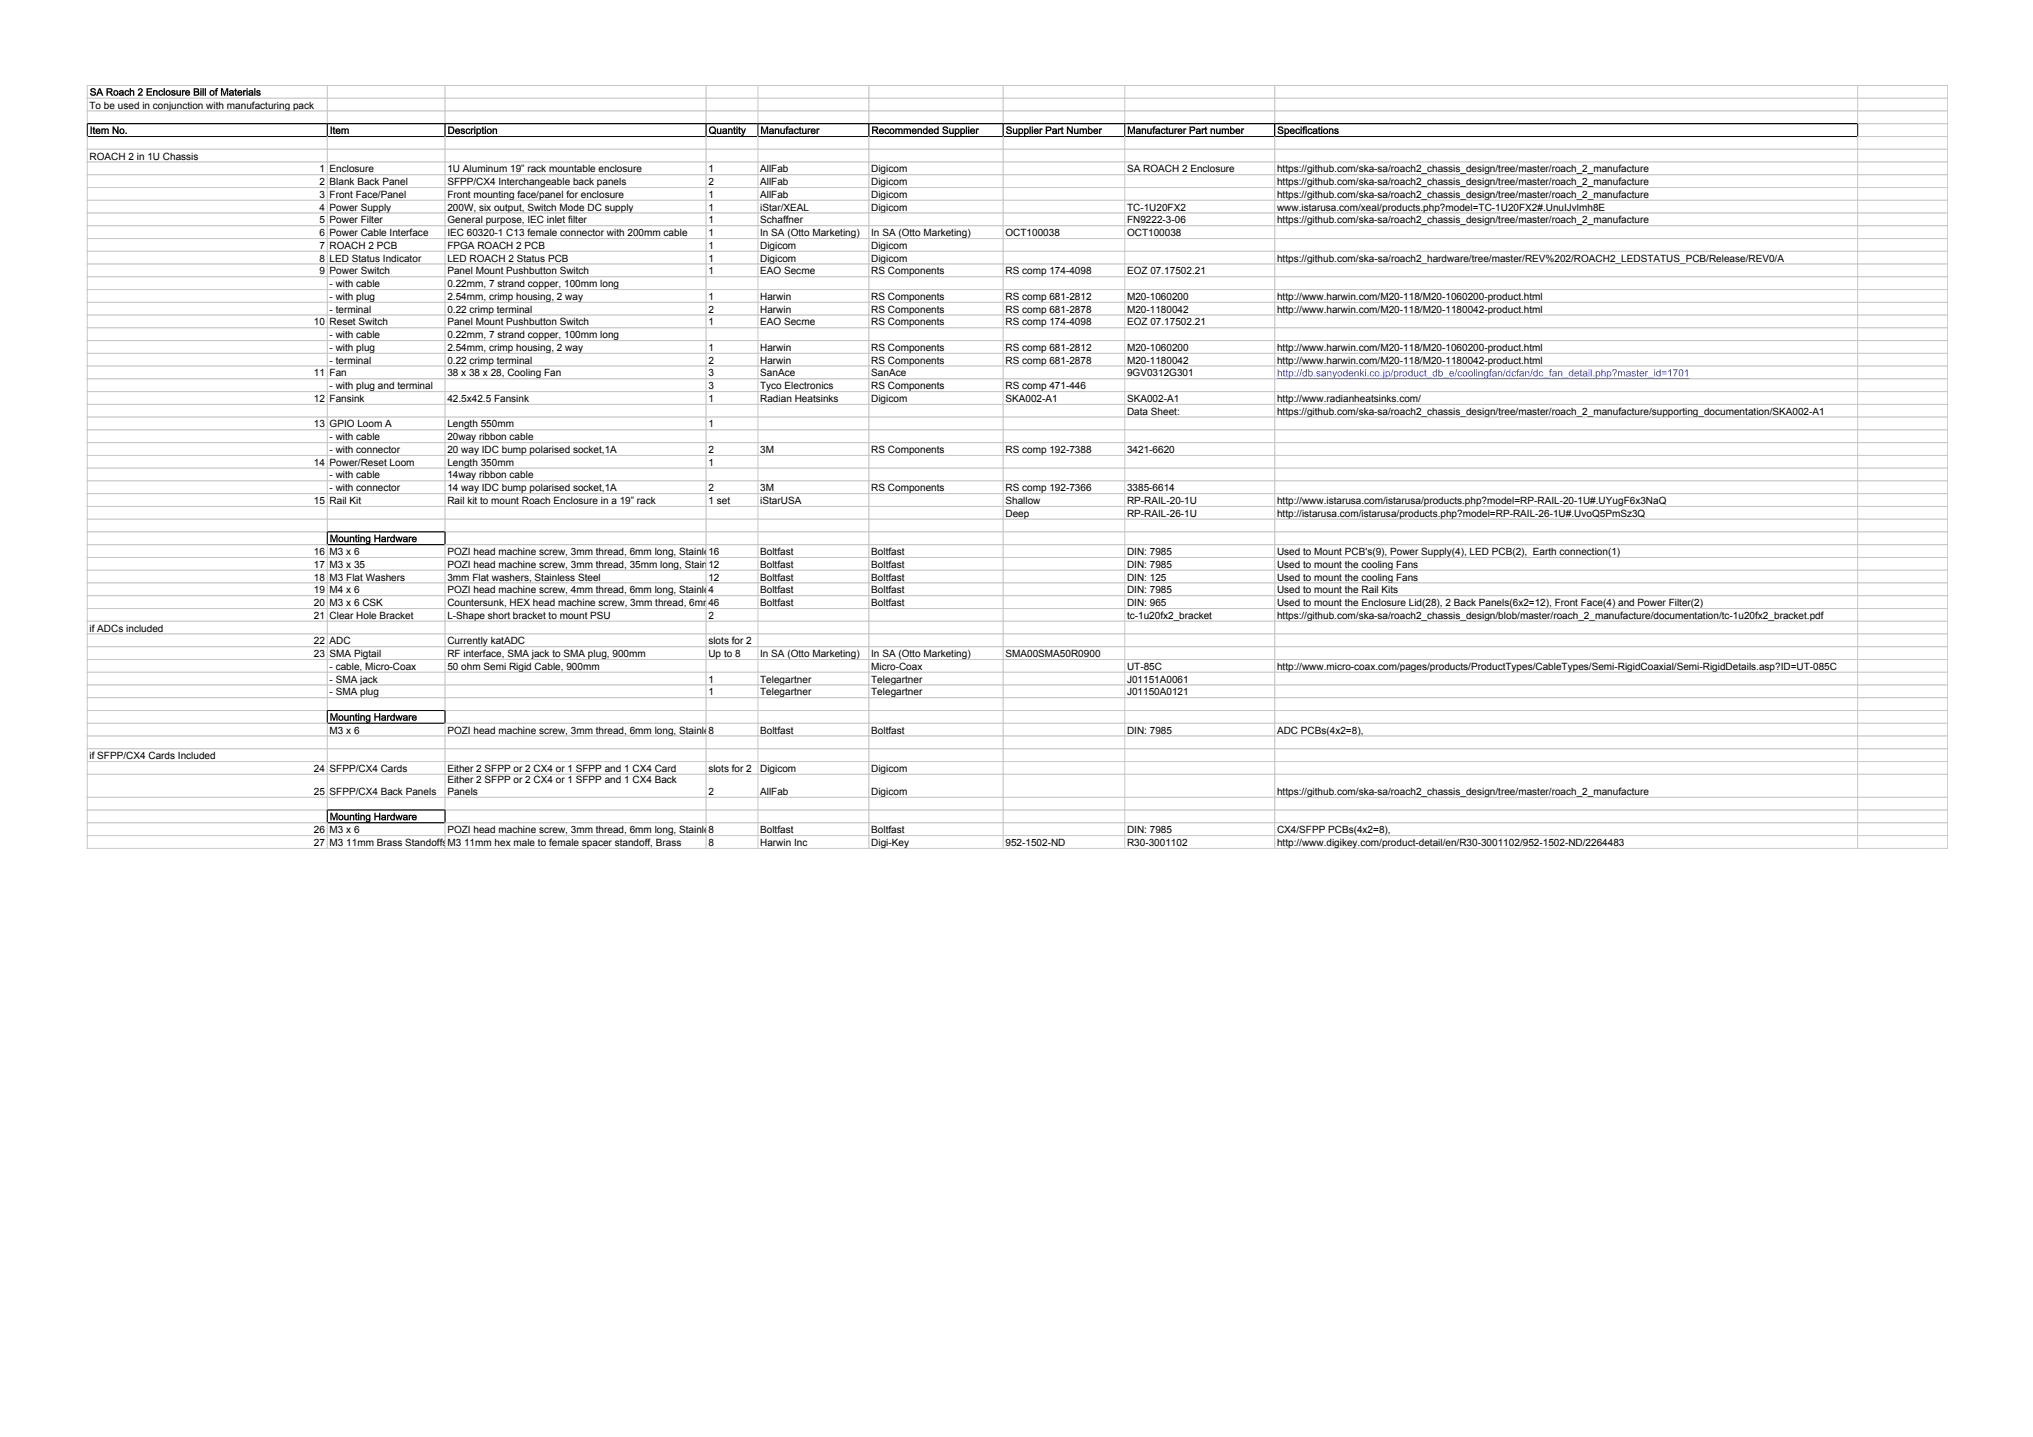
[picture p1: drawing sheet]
<svg xmlns="http://www.w3.org/2000/svg" width="297mm" height="210mm" viewBox="0 0 297 210" stroke-linecap="round" stroke-linejoin="round" font-family="sans-serif">
<defs><g id="words">
<g font-size="1.5" fill="#fff">
<text x="13.1" y="14">SA Roach 2 Enclosure Bill of Materials</text>
<text x="13.1" y="19.6">Item No.</text>
<text x="48.2" y="19.6">Item</text>
<text x="65.4" y="19.6">Description</text>
<text x="103.5" y="19.6">Quantity</text>
<text x="111.1" y="19.6">Manufacturer</text>
<text x="127.3" y="19.6">Recommended Supplier</text>
<text x="146.9" y="19.6">Supplier Part Number</text>
<text x="164.7" y="19.6">Manufacturer Part number</text>
<text x="186.6" y="19.6">Specifications</text>
<text x="186.6" y="55">http://db.sanyodenki.co.jp/product_db_e/coolingfan/dcfan/dc_fan_detail.php?master_id=1701</text>
<text x="48.2" y="79.2">Mounting Hardware</text>
<text x="48.2" y="105.3">Mounting Hardware</text>
<text x="48.2" y="119.8">Mounting Hardware</text>
</g>
<g font-size="1.5">
<text x="13.1" y="15.9">To be used in conjunction with manufacturing pack</text>
<text x="13.1" y="23.3">ROACH 2 in 1U Chassis</text>
<text x="46.7" y="25.2">1 Enclosure</text>
<text x="46.7" y="27">2 Blank Back Panel</text>
<text x="46.7" y="28.9">3 Front Face/Panel</text>
<text x="65.4" y="25.2">1U Aluminum 19” rack mountable enclosure</text>
<text x="65.4" y="27">SFPP/CX4 Interchangeable back panels</text>
<text x="65.4" y="28.9">Front mounting face/panel for enclosure</text>
<text x="103.5" y="25.2">1</text>
<text x="103.5" y="27">2</text>
<text x="103.5" y="28.9">1</text>
<text x="111.1" y="25.2">AllFab</text>
<text x="111.1" y="27">AllFab</text>
<text x="111.1" y="28.9">AllFab</text>
<text x="127.3" y="25.2">Digicom</text>
<text x="127.3" y="27">Digicom</text>
<text x="127.3" y="28.9">Digicom</text>
<text x="164.7" y="25.2">SA ROACH 2 Enclosure</text>
<text x="186.6" y="25.2">https://github.com/ska-sa/roach2_chassis_design/tree/master/roach_2_manufacture</text>
<text x="186.6" y="27">https://github.com/ska-sa/roach2_chassis_design/tree/master/roach_2_manufacture</text>
<text x="186.6" y="28.9">https://github.com/ska-sa/roach2_chassis_design/tree/master/roach_2_manufacture</text>
<text x="46.7" y="30.8">4 Power Supply</text>
<text x="46.7" y="32.6">5 Power Filter</text>
<text x="46.7" y="34.5">6 Power Cable Interface</text>
<text x="65.4" y="30.8">200W, six output, Switch Mode DC supply</text>
<text x="65.4" y="32.6">General purpose, IEC inlet filter</text>
<text x="65.4" y="34.5">IEC 60320-1 C13 female connector with 200mm cable</text>
<text x="103.5" y="30.8">1</text>
<text x="103.5" y="32.6">1</text>
<text x="103.5" y="34.5">1</text>
<text x="111.1" y="30.8">iStar/XEAL</text>
<text x="111.1" y="32.6">Schaffner</text>
<text x="111.1" y="34.5">In SA (Otto Marketing)</text>
<text x="127.3" y="30.8">Digicom</text>
<text x="127.3" y="34.5">In SA (Otto Marketing)</text>
<text x="146.9" y="34.5">OCT100038</text>
<text x="164.7" y="30.8">TC-1U20FX2</text>
<text x="164.7" y="32.6">FN9222-3-06</text>
<text x="164.7" y="34.5">OCT100038</text>
<text x="186.6" y="30.8">www.istarusa.com/xeal/products.php?model=TC-1U20FX2#.UnuIJvlmh8E</text>
<text x="186.6" y="32.6">https://github.com/ska-sa/roach2_chassis_design/tree/master/roach_2_manufacture</text>
<text x="46.7" y="36.4">7 ROACH 2 PCB</text>
<text x="46.7" y="38.2">8 LED Status Indicator</text>
<text x="46.7" y="40.1">9 Power Switch</text>
<text x="48.2" y="41.9">- with cable</text>
<text x="65.4" y="36.4">FPGA ROACH 2 PCB</text>
<text x="65.4" y="38.2">LED ROACH 2 Status PCB</text>
<text x="65.4" y="40.1">Panel Mount Pushbutton Switch</text>
<text x="65.4" y="41.9">0.22mm, 7 strand copper, 100mm long</text>
<text x="103.5" y="36.4">1</text>
<text x="103.5" y="38.2">1</text>
<text x="103.5" y="40.1">1</text>
<text x="111.1" y="36.4">Digicom</text>
<text x="111.1" y="38.2">Digicom</text>
<text x="111.1" y="40.1">EAO Secme</text>
<text x="127.3" y="36.4">Digicom</text>
<text x="127.3" y="38.2">Digicom</text>
<text x="127.3" y="40.1">RS Components</text>
<text x="146.9" y="40.1">RS comp 174-4098</text>
<text x="164.7" y="40.1">EOZ 07.17502.21</text>
<text x="186.6" y="38.2">https://github.com/ska-sa/roach2_hardware/tree/master/REV%202/ROACH2_LEDSTATUS_PCB/Release/REV0/A</text>
<text x="45.9" y="47.5">10 Reset Switch</text>
<text x="48.2" y="43.8">- with plug</text>
<text x="48.2" y="45.7">- terminal</text>
<text x="65.4" y="43.8">2.54mm, crimp housing, 2 way</text>
<text x="65.4" y="45.7">0.22 crimp terminal</text>
<text x="65.4" y="47.5">Panel Mount Pushbutton Switch</text>
<text x="103.5" y="43.8">1</text>
<text x="103.5" y="45.7">2</text>
<text x="103.5" y="47.5">1</text>
<text x="111.1" y="43.8">Harwin</text>
<text x="111.1" y="45.7">Harwin</text>
<text x="111.1" y="47.5">EAO Secme</text>
<text x="127.3" y="43.8">RS Components</text>
<text x="127.3" y="45.7">RS Components</text>
<text x="127.3" y="47.5">RS Components</text>
<text x="146.9" y="43.8">RS comp 681-2812</text>
<text x="146.9" y="45.7">RS comp 681-2878</text>
<text x="146.9" y="47.5">RS comp 174-4098</text>
<text x="164.7" y="43.8">M20-1060200</text>
<text x="164.7" y="45.7">M20-1180042</text>
<text x="164.7" y="47.5">EOZ 07.17502.21</text>
<text x="186.6" y="43.8">http://www.harwin.com/M20-118/M20-1060200-product.html</text>
<text x="186.6" y="45.7">http://www.harwin.com/M20-118/M20-1180042-product.html</text>
<text x="48.2" y="49.4">- with cable</text>
<text x="48.2" y="51.3">- with plug</text>
<text x="48.2" y="53.1">- terminal</text>
<text x="65.4" y="49.4">0.22mm, 7 strand copper, 100mm long</text>
<text x="65.4" y="51.3">2.54mm, crimp housing, 2 way</text>
<text x="65.4" y="53.1">0.22 crimp terminal</text>
<text x="103.5" y="51.3">1</text>
<text x="103.5" y="53.1">2</text>
<text x="111.1" y="51.3">Harwin</text>
<text x="111.1" y="53.1">Harwin</text>
<text x="127.3" y="51.3">RS Components</text>
<text x="127.3" y="53.1">RS Components</text>
<text x="146.9" y="51.3">RS comp 681-2812</text>
<text x="146.9" y="53.1">RS comp 681-2878</text>
<text x="164.7" y="51.3">M20-1060200</text>
<text x="164.7" y="53.1">M20-1180042</text>
<text x="186.6" y="51.3">http://www.harwin.com/M20-118/M20-1060200-product.html</text>
<text x="186.6" y="53.1">http://www.harwin.com/M20-118/M20-1180042-product.html</text>
<text x="45.9" y="55">11 Fan</text>
<text x="45.9" y="58.7">12 Fansink</text>
<text x="48.2" y="56.9">- with plug and terminal</text>
<text x="65.4" y="55">38 x 38 x 28, Cooling Fan</text>
<text x="65.4" y="58.7">42.5x42.5 Fansink</text>
<text x="103.5" y="55">3</text>
<text x="103.5" y="56.9">3</text>
<text x="103.5" y="58.7">1</text>
<text x="111.1" y="55">SanAce</text>
<text x="111.1" y="56.9">Tyco Electronics</text>
<text x="111.1" y="58.7">Radian Heatsinks</text>
<text x="127.3" y="55">SanAce</text>
<text x="127.3" y="56.9">RS Components</text>
<text x="127.3" y="58.7">Digicom</text>
<text x="146.9" y="56.9">RS comp 471-446</text>
<text x="146.9" y="58.7">SKA002-A1</text>
<text x="164.7" y="55">9GV0312G301</text>
<text x="164.7" y="58.7">SKA002-A1</text>
<text x="186.6" y="58.7">http://www.radianheatsinks.com/</text>
<text x="45.9" y="62.4">13 GPIO Loom A</text>
<text x="48.2" y="64.3">- with cable</text>
<text x="65.4" y="62.4">Length 550mm</text>
<text x="65.4" y="64.3">20way ribbon cable</text>
<text x="103.5" y="62.4">1</text>
<text x="164.7" y="60.6">Data Sheet:</text>
<text x="186.6" y="60.6">https://github.com/ska-sa/roach2_chassis_design/tree/master/roach_2_manufacture/supporting_documentation/SKA002-A1</text>
<text x="45.9" y="68">14 Power/Reset Loom</text>
<text x="48.2" y="66.2">- with connector</text>
<text x="48.2" y="69.9">- with cable</text>
<text x="48.2" y="71.8">- with connector</text>
<text x="65.4" y="66.2">20 way IDC bump polarised socket,1A</text>
<text x="65.4" y="68">Length 350mm</text>
<text x="65.4" y="69.9">14way ribbon cable</text>
<text x="65.4" y="71.8">14 way IDC bump polarised socket,1A</text>
<text x="103.5" y="66.2">2</text>
<text x="103.5" y="68">1</text>
<text x="103.5" y="71.8">2</text>
<text x="111.1" y="66.2">3M</text>
<text x="111.1" y="71.8">3M</text>
<text x="127.3" y="66.2">RS Components</text>
<text x="127.3" y="71.8">RS Components</text>
<text x="146.9" y="66.2">RS comp 192-7388</text>
<text x="146.9" y="71.8">RS comp 192-7366</text>
<text x="164.7" y="66.2">3421-6620</text>
<text x="164.7" y="71.8">3385-6614</text>
<text x="45.9" y="73.6">15 Rail Kit</text>
<text x="65.4" y="73.6">Rail kit to mount Roach Enclosure in a 19” rack</text>
<text x="103.5" y="73.6">1 set</text>
<text x="111.1" y="73.6">iStarUSA</text>
<text x="146.9" y="73.6">Shallow</text>
<text x="146.9" y="75.5">Deep</text>
<text x="164.7" y="73.6">RP-RAIL-20-1U</text>
<text x="164.7" y="75.5">RP-RAIL-26-1U</text>
<text x="186.6" y="73.6">http://www.istarusa.com/istarusa/products.php?model=RP-RAIL-20-1U#.UYugF6x3NaQ</text>
<text x="186.6" y="75.5">http://istarusa.com/istarusa/products.php?model=RP-RAIL-26-1U#.UvoQ5PmSz3Q</text>
<text x="45.9" y="81.1">16 M3 x 6</text>
<text x="45.9" y="82.9">17 M3 x 35</text>
<text x="65.4" y="81.1">POZI head machine screw, 3mm thread, 6mm long, Stainless Steel</text>
<text x="65.4" y="82.9">POZI head machine screw, 3mm thread, 35mm long, Stainless Steel</text>
<text x="103.5" y="81.1">16</text>
<text x="103.5" y="82.9">12</text>
<text x="111.1" y="81.1">Boltfast</text>
<text x="111.1" y="82.9">Boltfast</text>
<text x="127.3" y="81.1">Boltfast</text>
<text x="127.3" y="82.9">Boltfast</text>
<text x="164.7" y="81.1">DIN: 7985</text>
<text x="164.7" y="82.9">DIN: 7985</text>
<text x="186.6" y="81.1">Used to Mount PCB's(9), Power Supply(4), LED PCB(2), Earth connection(1)</text>
<text x="186.6" y="82.9">Used to mount the cooling Fans</text>
<text x="45.9" y="84.8">18 M3 Flat Washers</text>
<text x="45.9" y="86.7">19 M4 x 6</text>
<text x="45.9" y="88.5">20 M3 x 6 CSK</text>
<text x="65.4" y="84.8">3mm Flat washers, Stainless Steel</text>
<text x="65.4" y="86.7">POZI head machine screw, 4mm thread, 6mm long, Stainless Steel</text>
<text x="65.4" y="88.5">Countersunk, HEX head machine screw, 3mm thread, 6mm long, Stainless Steel</text>
<text x="103.5" y="84.8">12</text>
<text x="103.5" y="86.7">4</text>
<text x="103.5" y="88.5">46</text>
<text x="111.1" y="84.8">Boltfast</text>
<text x="111.1" y="86.7">Boltfast</text>
<text x="111.1" y="88.5">Boltfast</text>
<text x="127.3" y="84.8">Boltfast</text>
<text x="127.3" y="86.7">Boltfast</text>
<text x="127.3" y="88.5">Boltfast</text>
<text x="164.7" y="84.8">DIN: 125</text>
<text x="164.7" y="86.7">DIN: 7985</text>
<text x="164.7" y="88.5">DIN: 965</text>
<text x="186.6" y="84.8">Used to mount the cooling Fans</text>
<text x="186.6" y="86.7">Used to mount the Rail Kits</text>
<text x="186.6" y="88.5">Used to mount the Enclosure Lid(28), 2 Back Panels(6x2=12), Front Face(4) and Power Filter(2)</text>
<text x="13.1" y="92.3">if ADCs included</text>
<text x="45.9" y="90.4">21 Clear Hole Bracket</text>
<text x="45.9" y="94.1">22 ADC</text>
<text x="45.9" y="96">23 SMA Pigtail</text>
<text x="65.4" y="90.4">L-Shape short bracket to mount PSU</text>
<text x="65.4" y="94.1">Currently katADC</text>
<text x="65.4" y="96">RF interface, SMA jack to SMA plug, 900mm</text>
<text x="103.5" y="90.4">2</text>
<text x="103.5" y="94.1">slots for 2</text>
<text x="103.5" y="96">Up to 8</text>
<text x="111.1" y="96">In SA (Otto Marketing)</text>
<text x="127.3" y="96">In SA (Otto Marketing)</text>
<text x="146.9" y="96">SMA00SMA50R0900</text>
<text x="164.7" y="90.4">tc-1u20fx2_bracket</text>
<text x="186.6" y="90.4">https://github.com/ska-sa/roach2_chassis_design/blob/master/roach_2_manufacture/documentation/tc-1u20fx2_bracket.pdf</text>
<text x="48.2" y="97.8">- cable, Micro-Coax</text>
<text x="48.2" y="99.7">- SMA jack</text>
<text x="48.2" y="101.6">- SMA plug</text>
<text x="65.4" y="97.8">50 ohm Semi Rigid Cable, 900mm</text>
<text x="103.5" y="99.7">1</text>
<text x="103.5" y="101.6">1</text>
<text x="111.1" y="99.7">Telegartner</text>
<text x="111.1" y="101.6">Telegartner</text>
<text x="127.3" y="97.8">Micro-Coax</text>
<text x="127.3" y="99.7">Telegartner</text>
<text x="127.3" y="101.6">Telegartner</text>
<text x="164.7" y="97.8">UT-85C</text>
<text x="164.7" y="99.7">J01151A0061</text>
<text x="164.7" y="101.6">J01150A0121</text>
<text x="186.6" y="97.8">http://www.micro-coax.com/pages/products/ProductTypes/CableTypes/Semi-RigidCoaxial/Semi-RigidDetails.asp?ID=UT-085C</text>
<text x="48.2" y="107.2">M3 x 6</text>
<text x="65.4" y="107.2">POZI head machine screw, 3mm thread, 6mm long, Stainless Steel</text>
<text x="103.5" y="107.2">8</text>
<text x="111.1" y="107.2">Boltfast</text>
<text x="127.3" y="107.2">Boltfast</text>
<text x="164.7" y="107.2">DIN: 7985</text>
<text x="186.6" y="107.2">ADC PCBs(4x2=8),</text>
<text x="13.1" y="110.9">if SFPP/CX4 Cards Included</text>
<text x="45.9" y="112.7">24 SFPP/CX4 Cards</text>
<text x="65.4" y="112.7">Either 2 SFPP or 2 CX4 or 1 SFPP and 1 CX4 Card</text>
<text x="103.5" y="112.7">slots for 2</text>
<text x="111.1" y="112.7">Digicom</text>
<text x="127.3" y="112.7">Digicom</text>
<text x="45.9" y="116.1">25</text>
<text x="48.2" y="116.1">SFPP/CX4 Back Panels</text>
<text x="65.4" y="114.4">Either 2 SFPP or 2 CX4 or 1 SFPP and 1 CX4 Back</text>
<text x="65.4" y="116.1">Panels</text>
<text x="103.5" y="116.1">2</text>
<text x="111.1" y="116.1">AllFab</text>
<text x="127.3" y="116.1">Digicom</text>
<text x="186.6" y="116.1">https://github.com/ska-sa/roach2_chassis_design/tree/master/roach_2_manufacture</text>
<text x="45.9" y="121.7">26 M3 x 6</text>
<text x="45.9" y="123.6">27 M3 11mm Brass StandoffsM3 11mm hex male to female spacer standoff, Brass</text>
<text x="65.4" y="121.7">POZI head machine screw, 3mm thread, 6mm long, Stainless Steel</text>
<text x="103.5" y="121.7">8</text>
<text x="103.5" y="123.6">8</text>
<text x="111.1" y="121.7">Boltfast</text>
<text x="111.1" y="123.6">Harwin Inc</text>
<text x="127.3" y="121.7">Boltfast</text>
<text x="127.3" y="123.6">Digi-Key</text>
<text x="146.9" y="123.6">952-1502-ND</text>
<text x="164.7" y="121.7">DIN: 7985</text>
<text x="164.7" y="123.6">R30-3001102</text>
<text x="186.6" y="121.7">CX4/SFPP PCBs(4x2=8),</text>
<text x="186.6" y="123.6">http://www.digikey.com/product-detail/en/R30-3001102/952-1502-ND/2264483</text>
</g>
</g></defs>
<path d="M12.8 12.5h35v1.9h-35z" fill="none" stroke="#c8c8c8" stroke-width=".15"/>
<path d="M13.3 13a.45 .45 0 0 1 .7 .2h-.2a.22 .22 0 0 0-.2-.2 .22 .22 0 0 0-.2 .2 .57 .57 0 0 1 .6 .5 .46 .46 0 0 1-.5 .3 .46 .46 0 0 1-.3-.4h.1a.24 .24 0 0 0 .3 .2 .24 .24 0 0 0 .2-.2h-.1a.41 .41 0 0 1-.4-.2 .41 .41 0 0 1 0-.4zM14.5 12.9h.2l.4 1.1h-.2l-.1-.3h-.4l-.1 .3h-.3zM14.6 13l-.2 .5h.3zM15.6 12.9h.4a.32 .32 0 0 1 .4 .2 .32 .32 0 0 1-.2 .4l.4 .5h-.3l-.3-.4-.1-.1h-.1v.5h-.2zM15.8 13.1v.2h.4v-.2zM16.5 13.6a.45 .45 0 0 1 .9 0 .45 .45 0 0 1-.9 0zM16.8 13.4l-.1 .3 .2 .1a.26 .26 0 0 0 .2-.2 .26 .26 0 0 0-.2-.3zM17.4 13.3l.2-.1a.39 .39 0 0 1 .4 .1 .39 .39 0 0 1 .1 .4v.3l-.2-.1a.3 .3 0 0 1-.4 .1 .3 .3 0 0 1-.1-.4 .3 .3 0 0 1 .4-.1h.1v-.1h-.5zM17.6 13.7v.1a.17 .17 0 0 0 .2 0 .17 .17 0 0 0 .1-.2zM18.3 13.3l.3-.1 .3 .2-.2 .1-.1-.2a.26 .26 0 0 0-.2 .3 .26 .26 0 0 0 .2 .2l.1-.2 .2 .1-.2 .3a.42 .42 0 0 1-.5-.2 .42 .42 0 0 1 .1-.5zM18.9 12.9h.2v.3a.3 .3 0 0 1 .4 0 .3 .3 0 0 1 .1 .3v.5h-.2v-.5a.15 .15 0 0 0-.1-.2 .15 .15 0 0 0-.2 .1v.6h-.2zM20.2 13a.39 .39 0 0 1 .6 .1 .39 .39 0 0 1-.3 .6l-.1 .1h.5v.2h-.8l.1-.3a.54 .54 0 0 0 .4-.6l-.1-.1-.2 .3-.2-.1zM21.4 12.9h.8v.2h-.6v.2h.6v.2h-.6v.3h.6v.2h-.8zM22.4 13.2h.1a.31 .31 0 0 1 .4 0 .31 .31 0 0 1 .1 .3v.5h-.2v-.6l-.1-.1-.1 .1-.1 .6h-.1zM23.2 13.3l.4-.1 .2 .2-.1 .1-.2-.2a.26 .26 0 0 0-.2 .3 .26 .26 0 0 0 .2 .2l.2-.2 .2 .1-.2 .3a.42 .42 0 0 1-.5-.2 .42 .42 0 0 1 0-.5zM23.9 12.9h.2v1.1h-.2zM24.2 13.6a.41 .41 0 0 1 .8 0 .41 .41 0 0 1-.8 0zM24.4 13.4v.3l.2 .1a.26 .26 0 0 0 .2-.2 .26 .26 0 0 0-.3-.3zM25.1 13.2h.1a.33 .33 0 0 1 .5 .2h-.2l-.2-.1-.1 .1a.33 .33 0 0 1 .5 .2 .33 .33 0 0 1-.2 .5 .33 .33 0 0 1-.4-.2l-.1-.2h.2a.16 .16 0 0 0 .1 .1 .16 .16 0 0 0 .2-.1h-.1a.3 .3 0 0 1-.3-.1 .3 .3 0 0 1 0-.4zM25.8 13.2h.2v.4a.15 .15 0 0 0 0 .2 .15 .15 0 0 0 .2-.1l.1-.5h.1v.8l-.1-.1a.3 .3 0 0 1-.4 .1 .3 .3 0 0 1-.1-.3zM26.6 13.2h.5l-.1 .2h-.2v.6h-.2zM27.1 13.3a.37 .37 0 0 1 .6 0l.1 .3h-.6a.19 .19 0 0 0 .2 .2 .19 .19 0 0 0 .2-.1h.2l-.1 .2a.42 .42 0 0 1-.6-.1 .42 .42 0 0 1 0-.5zM27.3 13.4l-.1 .1h.4l-.1-.2zM28.3 12.9h.4a.3 .3 0 0 1 .4 .1 .3 .3 0 0 1-.1 .4 .33 .33 0 0 1 .1 .4 .33 .33 0 0 1-.4 .2h-.4zM28.5 13.1v.2l.4-.1-.1-.1zM28.5 13.5v.3l.4-.1v-.2zM29.3 12.9h.2v.2h-.2zM29.3 13.2h.2v.8h-.2zM29.6 12.9h.2v1.1h-.2zM29.9 12.9h.2v1.1h-.2zM30.6 13.6a.41 .41 0 0 1 .8 0 .41 .41 0 0 1-.8 0zM30.8 13.4v.3l.2 .1a.26 .26 0 0 0 .2-.2 .26 .26 0 0 0-.3-.3zM31.6 12.9h.3v.2h-.2v.1h.1v.1h-.1v.7h-.2v-.7h-.1zM32.3 12.9h.2l.3 .8 .3-.8h.2v1.1h-.2l.1-.9-.3 .9h-.2l-.3-.9 .1 .9h-.2zM33.5 13.3l.2-.1a.39 .39 0 0 1 .4 .1 .39 .39 0 0 1 .1 .4v.3l-.2-.1a.3 .3 0 0 1-.4 .1 .3 .3 0 0 1-.1-.4 .3 .3 0 0 1 .3-.1l.2-.1-.2-.1-.2 .2-.1-.1zM33.7 13.7v.1a.17 .17 0 0 0 .2 0 .17 .17 0 0 0 0-.2zM34.3 13l.2-.1v.3h.1v.1h-.1v.5h.1l.1 .2a.22 .22 0 0 1-.3 0 .22 .22 0 0 1-.1-.3v-.4h-.1zM34.8 13.3a.37 .37 0 0 1 .6 0v.3h-.5a.19 .19 0 0 0 .1 .2 .19 .19 0 0 0 .2-.1h.2l-.1 .2a.42 .42 0 0 1-.6-.1 .42 .42 0 0 1 .1-.5zM34.9 13.4v.1h.3l-.1-.2zM35.5 13.2h.5l-.1 .2h-.2v.6h-.2zM36 12.9h.2v.2h-.2zM36 13.2h.2v.8h-.2zM36.4 13.3l.1-.1a.39 .39 0 0 1 .5 .1 .39 .39 0 0 1 0 .4l.1 .3-.3-.1a.3 .3 0 0 1-.4 .1 .3 .3 0 0 1-.1-.4 .3 .3 0 0 1 .4-.1l.1-.1-.1-.1-.2 .2-.2-.1zM36.5 13.7v.1a.17 .17 0 0 0 .2 0 .17 .17 0 0 0 .1-.2zM37.1 12.9h.2v1.1h-.2zM37.5 13.2h.1a.32 .32 0 0 1 .5 .2h-.2l-.1-.1-.2 .1h.1a.33 .33 0 0 1 .4 .2 .33 .33 0 0 1-.2 .4 .33 .33 0 0 1-.4-.1l-.1-.2h.2a.16 .16 0 0 0 .1 .1 .16 .16 0 0 0 .2-.1 .3 .3 0 0 1-.4-.1 .3 .3 0 0 1 0-.4z" fill="#000"/>
<path d="M47.8 12.5h17.2v1.9h-17.2z" fill="#fff"/>
<path d="M47.8 12.5h17.2v1.9h-17.2z" fill="none" stroke="#c8c8c8" stroke-width=".15"/>
<path d="M65 12.5h38.2v1.9h-38.2z" fill="#fff"/>
<path d="M65 12.5h38.2v1.9h-38.2z" fill="none" stroke="#c8c8c8" stroke-width=".15"/>
<path d="M103.2 12.5h7.5v1.9h-7.5z" fill="#fff"/>
<path d="M103.2 12.5h7.5v1.9h-7.5z" fill="none" stroke="#c8c8c8" stroke-width=".15"/>
<path d="M110.7 12.5h16.3v1.9h-16.3z" fill="#fff"/>
<path d="M110.7 12.5h16.3v1.9h-16.3z" fill="none" stroke="#c8c8c8" stroke-width=".15"/>
<path d="M127 12.5h19.6v1.9h-19.6z" fill="#fff"/>
<path d="M127 12.5h19.6v1.9h-19.6z" fill="none" stroke="#c8c8c8" stroke-width=".15"/>
<path d="M146.6 12.5h17.7v1.9h-17.7z" fill="#fff"/>
<path d="M146.6 12.5h17.7v1.9h-17.7z" fill="none" stroke="#c8c8c8" stroke-width=".15"/>
<path d="M164.3 12.5h22v1.9h-22z" fill="#fff"/>
<path d="M164.3 12.5h22v1.9h-22z" fill="none" stroke="#c8c8c8" stroke-width=".15"/>
<path d="M186.3 12.5h85.1v1.9h-85.1z" fill="#fff"/>
<path d="M186.3 12.5h85.1v1.9h-85.1z" fill="none" stroke="#c8c8c8" stroke-width=".15"/>
<path d="M271.4 12.5h13.2v1.9h-13.2z" fill="#fff"/>
<path d="M271.4 12.5h13.2v1.9h-13.2z" fill="none" stroke="#c8c8c8" stroke-width=".15"/>
<path d="M12.8 14.4h35v1.8h-35z" fill="#fff"/>
<path d="M12.8 14.4h35v1.8h-35z" fill="none" stroke="#c8c8c8" stroke-width=".15"/>
<path d="M47.8 14.4h17.2v1.8h-17.2z" fill="#fff"/>
<path d="M47.8 14.4h17.2v1.8h-17.2z" fill="none" stroke="#c8c8c8" stroke-width=".15"/>
<path d="M65 14.4h38.2v1.8h-38.2z" fill="#fff"/>
<path d="M65 14.4h38.2v1.8h-38.2z" fill="none" stroke="#c8c8c8" stroke-width=".15"/>
<path d="M103.2 14.4h7.5v1.8h-7.5z" fill="#fff"/>
<path d="M103.2 14.4h7.5v1.8h-7.5z" fill="none" stroke="#c8c8c8" stroke-width=".15"/>
<path d="M110.7 14.4h16.3v1.8h-16.3z" fill="#fff"/>
<path d="M110.7 14.4h16.3v1.8h-16.3z" fill="none" stroke="#c8c8c8" stroke-width=".15"/>
<path d="M127 14.4h19.6v1.8h-19.6z" fill="#fff"/>
<path d="M127 14.4h19.6v1.8h-19.6z" fill="none" stroke="#c8c8c8" stroke-width=".15"/>
<path d="M146.6 14.4h17.7v1.8h-17.7z" fill="#fff"/>
<path d="M146.6 14.4h17.7v1.8h-17.7z" fill="none" stroke="#c8c8c8" stroke-width=".15"/>
<path d="M164.3 14.4h22v1.8h-22z" fill="#fff"/>
<path d="M164.3 14.4h22v1.8h-22z" fill="none" stroke="#c8c8c8" stroke-width=".15"/>
<path d="M186.3 14.4h85.1v1.8h-85.1z" fill="#fff"/>
<path d="M186.3 14.4h85.1v1.8h-85.1z" fill="none" stroke="#c8c8c8" stroke-width=".15"/>
<path d="M271.4 14.4h13.2v1.8h-13.2z" fill="#fff"/>
<path d="M271.4 14.4h13.2v1.8h-13.2z" fill="none" stroke="#c8c8c8" stroke-width=".15"/>
<path d="M12.8 16.2h35v1.9h-35z" fill="#fff"/>
<path d="M12.8 18.1v-1.9h35v1.9" fill="none" stroke="#c8c8c8" stroke-width=".15"/>
<path d="M12.8 18.1h35" fill="none" stroke="#000" stroke-width=".15"/>
<path d="M47.8 16.2h17.2v1.9h-17.2z" fill="#fff"/>
<path d="M47.8 18.1v-1.9h17.2v1.9" fill="none" stroke="#c8c8c8" stroke-width=".15"/>
<path d="M47.8 18.1h17.2" fill="none" stroke="#000" stroke-width=".15"/>
<path d="M65 16.2h38.2v1.9h-38.2z" fill="#fff"/>
<path d="M65 18.1v-1.9h38.2v1.9" fill="none" stroke="#c8c8c8" stroke-width=".15"/>
<path d="M65 18.1h38.2" fill="none" stroke="#000" stroke-width=".15"/>
<path d="M103.2 16.2h7.5v1.9h-7.5z" fill="#fff"/>
<path d="M103.2 18.1v-1.9h7.5v1.9" fill="none" stroke="#c8c8c8" stroke-width=".15"/>
<path d="M103.2 18.1h7.5" fill="none" stroke="#000" stroke-width=".15"/>
<path d="M110.7 16.2h16.3v1.9h-16.3z" fill="#fff"/>
<path d="M110.7 18.1v-1.9h16.3v1.9" fill="none" stroke="#c8c8c8" stroke-width=".15"/>
<path d="M110.7 18.1h16.3" fill="none" stroke="#000" stroke-width=".15"/>
<path d="M127 16.2h19.6v1.9h-19.6z" fill="#fff"/>
<path d="M127 18.1v-1.9h19.6v1.9" fill="none" stroke="#c8c8c8" stroke-width=".15"/>
<path d="M127 18.1h19.6" fill="none" stroke="#000" stroke-width=".15"/>
<path d="M146.6 16.2h17.7v1.9h-17.7z" fill="#fff"/>
<path d="M146.6 18.1v-1.9h17.7v1.9" fill="none" stroke="#c8c8c8" stroke-width=".15"/>
<path d="M146.6 18.1h17.7" fill="none" stroke="#000" stroke-width=".15"/>
<path d="M164.3 16.2h22v1.9h-22z" fill="#fff"/>
<path d="M164.3 18.1v-1.9h22v1.9" fill="none" stroke="#c8c8c8" stroke-width=".15"/>
<path d="M164.3 18.1h22" fill="none" stroke="#000" stroke-width=".15"/>
<path d="M186.3 16.2h85.1v1.9h-85.1z" fill="#fff"/>
<path d="M186.3 18.1v-1.9h85.1v1.9" fill="none" stroke="#c8c8c8" stroke-width=".15"/>
<path d="M186.3 18.1h85.1" fill="none" stroke="#000" stroke-width=".15"/>
<path d="M271.4 16.2h13.2v1.9h-13.2z" fill="#fff"/>
<path d="M271.4 16.2h13.2v1.9h-13.2z" fill="none" stroke="#c8c8c8" stroke-width=".15"/>
<path d="M12.8 18.1h35v1.8h-35z" fill="#fff"/>
<path d="M12.8 18.1h35v1.8h-35z" fill="none" stroke="#000" stroke-width=".15"/>
<path d="M13.2 18.5h.2v1.1h-.2zM13.6 18.6l.2-.1v.3h.1v.1h-.1v.5h.1v.2a.22 .22 0 0 1-.2 0 .22 .22 0 0 1-.1-.3v-.4h-.1zM14.1 18.9a.38 .38 0 0 1 .6 0v.3h-.6l.2 .2 .2-.1h.2l-.1 .2a.42 .42 0 0 1-.6-.1 .42 .42 0 0 1 .1-.5zM14.2 19l-.1 .1h.4l-.1-.2zM14.8 18.8h1l.1 .8h-.2v-.6l-.1-.1-.1 .1-.1 .6h-.1v-.5a.14 .14 0 0 0-.2-.2 .13 .13 0 0 0-.1 .1v.6h-.2zM16.4 18.5h.2l.5 .7v-.7h.2v1.1h-.2l-.5-.8v.8h-.2zM17.4 19.2a.45 .45 0 0 1 .9 0 .45 .45 0 0 1-.9 0zM17.7 19l-.1 .2 .2 .2a.26 .26 0 0 0 .2-.2 .26 .26 0 0 0-.2-.3zM18.3 19.4h.2v.2h-.2z" fill="#000"/>
<path d="M47.8 18.1h17.2v1.8h-17.2z" fill="#fff"/>
<path d="M47.8 18.1h17.2v1.8h-17.2z" fill="none" stroke="#000" stroke-width=".15"/>
<path d="M48.3 18.5h.2v1.1h-.2zM48.7 18.6l.2-.1v.3h.1v.1h-.1v.5h.1v.2a.22 .22 0 0 1-.2 0 .22 .22 0 0 1-.1-.3v-.4h-.1zM49.1 18.9a.38 .38 0 0 1 .6 0l.1 .3h-.6l.2 .2 .2-.1h.2l-.2 .2a.42 .42 0 0 1-.5-.1 .42 .42 0 0 1 0-.5zM49.3 19l-.1 .1h.4l-.1-.2zM49.9 18.8h1l.1 .8h-.2v-.6l-.1-.1-.2 .1v.6h-.2v-.5a.13 .13 0 0 0-.1-.2 .13 .13 0 0 0-.1 .1v.6h-.2z" fill="#000"/>
<path d="M65 18.1h38.2v1.8h-38.2z" fill="#fff"/>
<path d="M65 18.1h38.2v1.8h-38.2z" fill="none" stroke="#000" stroke-width=".15"/>
<path d="M65.5 18.5h.4a.55 .55 0 0 1 .5 .5 .55 .55 0 0 1-.5 .6h-.4zM65.7 18.7v.7a.39 .39 0 0 0 .5-.4 .39 .39 0 0 0-.5-.3zM66.6 18.9a.38 .38 0 0 1 .6 0v.3h-.5l.2 .2 .1-.1h.2l-.1 .2a.42 .42 0 0 1-.6-.1 .42 .42 0 0 1 .1-.5zM66.7 19v.1h.3v-.2zM67.3 18.9l.2-.1a.33 .33 0 0 1 .4 .2h-.1l-.2-.1h-.1v.1a.33 .33 0 0 1 .4 .2 .33 .33 0 0 1-.1 .4 .33 .33 0 0 1-.5-.1v-.2h.2a.16 .16 0 0 0 .1 .1 .16 .16 0 0 0 .2-.1h-.1a.31 .31 0 0 1-.3-.1 .31 .31 0 0 1-.1-.3zM68.1 18.9l.4-.1 .2 .2-.1 .1-.2-.2a.27 .27 0 0 0-.2 .3 .27 .27 0 0 0 .2 .2l.2-.2 .1 .1-.1 .3a.42 .42 0 0 1-.5-.2 .42 .42 0 0 1 0-.5zM68.8 18.8h.5l-.1 .2h-.2v.6h-.2zM69.3 18.5h.2v.2h-.2zM69.3 18.8h.2v.8h-.2zM69.6 18.8h.2a.4 .4 0 0 1 .5 .4 .4 .4 0 0 1-.5 .4v.3h-.2zM69.8 19v.2l.2 .2a.27 .27 0 0 0 .1-.2 .27 .27 0 0 0-.2-.3zM70.4 18.6l.2-.1v.3h.2v.1h-.2v.5h.1l.1 .2a.22 .22 0 0 1-.3 0 .22 .22 0 0 1-.1-.3v-.4h-.1zM70.8 18.5h.2v.2h-.2zM70.8 18.8h.2v.8h-.2zM71.1 19.2a.41 .41 0 0 1 .8 0 .41 .41 0 0 1-.8 0zM71.3 19v.2l.2 .2a.26 .26 0 0 0 .2-.2 .26 .26 0 0 0-.3-.3zM72 18.8h.1a.31 .31 0 0 1 .4 0 .31 .31 0 0 1 .1 .3v.5h-.2v-.6l-.1-.1-.1 .1-.1 .6h-.1z" fill="#000"/>
<path d="M103.2 18.1h7.5v1.8h-7.5z" fill="#fff"/>
<path d="M103.2 18.1h7.5v1.8h-7.5z" fill="none" stroke="#000" stroke-width=".15"/>
<path d="M103.7 18.7a.56 .56 0 0 1 .8-.1 .56 .56 0 0 1 0 .8l.2 .1-.1 .2-.2-.2a.56 .56 0 0 1-.7-.1 .56 .56 0 0 1 0-.7zM103.9 18.7l-.1 .3 .1 .3 .2 .1h.1h-.1v-.2l.2 .1a.41 .41 0 0 0-.2-.7zM104.7 18.8h.2v.4a.15 .15 0 0 0 .1 .2 .15 .15 0 0 0 .2-.1v-.5h.2v.8l-.2-.1a.3 .3 0 0 1-.3 .1 .3 .3 0 0 1-.2-.3zM105.6 18.9l.1-.1a.39 .39 0 0 1 .5 .1 .39 .39 0 0 1 0 .4l.1 .3-.2-.1a.3 .3 0 0 1-.4 .1 .3 .3 0 0 1-.2-.4 .3 .3 0 0 1 .4-.1l.1-.1-.1-.1-.2 .2-.2-.1zM105.7 19.3v.1a.17 .17 0 0 0 .2 0 .17 .17 0 0 0 .1-.2zM106.4 18.8h.1a.31 .31 0 0 1 .4 0 .31 .31 0 0 1 .1 .3v.5h-.1v-.6l-.2-.1-.1 .1v.6h-.2zM107.2 18.6l.2-.1v.3h.1v.1h-.1v.5h.1v.2a.22 .22 0 0 1-.2 0 .22 .22 0 0 1-.1-.3v-.4h-.1zM107.6 18.5h.2v.2h-.2zM107.6 18.8h.2v.8h-.2zM107.9 18.6l.2-.1v.3h.1v.1h-.1v.5h.1l.1 .2a.22 .22 0 0 1-.3 0 .22 .22 0 0 1-.1-.3v-.4h-.1zM108.2 18.8h.2l.2 .5 .2-.5h.2l-.3 .8a.29 .29 0 0 1-.4 .3v-.2h.2v-.2z" fill="#000"/>
<path d="M110.7 18.1h16.3v1.8h-16.3z" fill="#fff"/>
<path d="M110.7 18.1h16.3v1.8h-16.3z" fill="none" stroke="#000" stroke-width=".15"/>
<path d="M111.2 18.5h.2l.3 .8 .3-.8h.2v1.1h-.2l.1-.9-.3 .9h-.2l-.3-.9 .1 .9h-.2zM112.4 18.9l.2-.1a.39 .39 0 0 1 .4 .1 .39 .39 0 0 1 .1 .4v.3l-.2-.1a.3 .3 0 0 1-.4 .1 .3 .3 0 0 1-.1-.4 .3 .3 0 0 1 .3-.1l.2-.1-.2-.1-.2 .2-.1-.1zM112.6 19.3v.1a.17 .17 0 0 0 .2 0 .17 .17 0 0 0 0-.2zM113.2 18.8h.2a.31 .31 0 0 1 .3 0 .31 .31 0 0 1 .2 .3v.5h-.2v-.6l-.1-.1-.2 .1v.6h-.2zM114 18.8h.2v.4a.15 .15 0 0 0 .1 .2 .15 .15 0 0 0 .2-.1v-.5h.2v.8l-.2-.1a.3 .3 0 0 1-.3 .1 .3 .3 0 0 1-.2-.3zM114.9 18.5h.3v.1l-.2 .1v.1h.2v.1h-.2v.7h-.1v-.7h-.2zM115.3 18.9l.1-.1a.39 .39 0 0 1 .5 0 .39 .39 0 0 1 0 .5l.1 .3-.3-.1a.3 .3 0 0 1-.4 .1 .3 .3 0 0 1-.1-.4 .3 .3 0 0 1 .4-.1l.1-.1-.1-.1-.2 .2-.2-.1zM115.4 19.3v.1a.17 .17 0 0 0 .2 0 .17 .17 0 0 0 .1-.2zM116.1 18.9l.4-.1 .2 .2-.2 .1-.1-.2a.27 .27 0 0 0-.2 .3 .27 .27 0 0 0 .2 .2l.1-.2 .2 .1-.2 .3a.42 .42 0 0 1-.4-.2 .42 .42 0 0 1 0-.5zM116.8 18.6l.2-.1v.3h.1v.1h-.1v.5h.1v.2a.22 .22 0 0 1-.2 0 .22 .22 0 0 1-.1-.3v-.4h-.1zM117.2 18.8h.2v.4a.15 .15 0 0 0 .1 .2 .15 .15 0 0 0 .2-.1v-.5h.1v.8l-.1-.1a.3 .3 0 0 1-.4 .1 .3 .3 0 0 1-.1-.3zM118 18.8h.5l-.1 .2h-.2v.6h-.2zM118.5 18.9a.38 .38 0 0 1 .6 0l.1 .3h-.6l.2 .2 .2-.1h.2l-.1 .2a.42 .42 0 0 1-.6-.1 .42 .42 0 0 1 0-.5zM118.7 19l-.1 .1h.4l-.1-.2zM119.3 18.8h.5l-.1 .2h-.2v.6h-.2z" fill="#000"/>
<path d="M127 18.1h19.6v1.8h-19.6z" fill="#fff"/>
<path d="M127 18.1h19.6v1.8h-19.6z" fill="none" stroke="#000" stroke-width=".15"/>
<path d="M127.4 18.5h.5a.32 .32 0 0 1 .4 .2 .32 .32 0 0 1-.2 .4l.3 .5h-.2l-.3-.4-.2-.1h-.1v.5h-.2zM127.6 18.6v.3l.5-.1-.1-.1zM128.5 18.9a.38 .38 0 0 1 .6 0l.1 .3h-.6l.2 .2 .2-.1h.2l-.2 .2a.42 .42 0 0 1-.5-.1 .42 .42 0 0 1 0-.5zM128.7 19l-.1 .1h.4l-.1-.2zM129.3 18.9l.4-.1 .2 .2-.2 .1-.1-.2a.27 .27 0 0 0-.2 .3 .27 .27 0 0 0 .2 .2l.2-.2 .1 .1-.1 .3a.42 .42 0 0 1-.5-.2 .42 .42 0 0 1 0-.5zM129.9 19.2a.45 .45 0 0 1 .9 0 .45 .45 0 0 1-.9 0zM130.2 19l-.1 .2 .2 .2a.26 .26 0 0 0 .2-.2 .26 .26 0 0 0-.2-.3zM130.8 18.8h1l.1 .8h-.2v-.6l-.1-.1-.1 .1-.1 .6h-.1v-.5a.14 .14 0 0 0-.2-.2 .13 .13 0 0 0-.1 .1v.6h-.2zM132 18.8h1l.1 .8h-.2v-.6l-.1-.1-.1 .1v.6h-.2v-.5a.14 .14 0 0 0-.2-.2 .13 .13 0 0 0-.1 .1v.6h-.2zM133.3 18.9a.38 .38 0 0 1 .6 0v.3h-.5l.2 .2 .2-.1h.2l-.2 .2a.42 .42 0 0 1-.6-.1 .42 .42 0 0 1 .1-.5zM133.4 19v.1h.4l-.1-.2zM134 18.8h.2a.31 .31 0 0 1 .4 0 .31 .31 0 0 1 .1 .3v.5h-.2v-.6l-.1-.1-.1 .1-.1 .6h-.2zM135 18.8h.3v-.3h.2v1.1h-.1a.42 .42 0 0 1-.6-.3 .42 .42 0 0 1 .2-.5zM135.1 19l-.1 .2 .2 .2a.27 .27 0 0 0 .2-.2 .27 .27 0 0 0-.3-.3zM135.7 18.9a.38 .38 0 0 1 .6 0l.1 .3h-.6l.2 .2 .2-.1h.2l-.1 .2a.42 .42 0 0 1-.6-.1 .42 .42 0 0 1 0-.5zM135.9 19l-.1 .1h.4l-.1-.2zM136.6 18.8h.4v-.3h.2v1.1h-.2a.42 .42 0 0 1-.5-.3 .42 .42 0 0 1 .1-.5zM136.7 19l-.1 .2 .2 .2a.27 .27 0 0 0 .2-.2 .27 .27 0 0 0-.2-.3zM137.8 18.6a.45 .45 0 0 1 .7 .2h-.2a.22 .22 0 0 0-.2-.2 .22 .22 0 0 0-.2 .2 .57 .57 0 0 1 .7 .5 .46 .46 0 0 1-.5 .3 .46 .46 0 0 1-.4-.4h.2a.24 .24 0 0 0 .2 .2 .24 .24 0 0 0 .2-.2v-.1a.4 .4 0 0 1-.5-.1 .4 .4 0 0 1 0-.4zM138.7 18.8h.2v.4a.15 .15 0 0 0 .1 .2 .15 .15 0 0 0 .2-.1v-.5h.2v.8l-.2-.1a.3 .3 0 0 1-.4 .1 .3 .3 0 0 1-.1-.3zM139.5 18.8h.2a.4 .4 0 0 1 .5 .4 .4 .4 0 0 1-.5 .4v.3h-.2zM139.7 19v.2l.1 .2a.27 .27 0 0 0 .2-.2 .27 .27 0 0 0-.2-.3zM140.3 18.8h.2a.4 .4 0 0 1 .5 .4 .4 .4 0 0 1-.5 .4v.3h-.2zM140.5 19v.2l.2 .2a.27 .27 0 0 0 .1-.2 .27 .27 0 0 0-.2-.3zM141.1 18.5h.2v1.1h-.2zM141.4 18.5h.2v.2h-.2zM141.4 18.8h.2v.8h-.2zM141.8 18.9a.38 .38 0 0 1 .6 0l.1 .3h-.6l.2 .2 .2-.1h.2l-.2 .2a.42 .42 0 0 1-.5-.1 .42 .42 0 0 1 0-.5zM142 19l-.1 .1h.4l-.1-.2zM142.6 18.8h.5l-.1 .2h-.2v.6h-.2z" fill="#000"/>
<path d="M146.6 18.1h17.7v1.8h-17.7z" fill="#fff"/>
<path d="M146.6 18.1h17.7v1.8h-17.7z" fill="none" stroke="#000" stroke-width=".15"/>
<path d="M147.1 18.6a.45 .45 0 0 1 .7 .2h-.2a.22 .22 0 0 0-.1-.2 .22 .22 0 0 0-.3 .2 .57 .57 0 0 1 .7 .5 .46 .46 0 0 1-.5 .3 .46 .46 0 0 1-.4-.4h.2a.24 .24 0 0 0 .2 .2 .24 .24 0 0 0 .2-.2v-.1a.4 .4 0 0 1-.5-.1 .4 .4 0 0 1 0-.4zM148 18.8h.2v.4a.15 .15 0 0 0 .1 .2 .15 .15 0 0 0 .2-.1v-.5h.2v.8l-.2-.1a.3 .3 0 0 1-.4 .1 .3 .3 0 0 1-.1-.3zM148.8 18.8h.2a.4 .4 0 0 1 .5 .4 .4 .4 0 0 1-.5 .4v.3h-.2zM149 19v.2l.1 .2a.27 .27 0 0 0 .2-.2 .27 .27 0 0 0-.2-.3zM149.6 18.8h.2a.4 .4 0 0 1 .5 .4 .4 .4 0 0 1-.5 .4v.3h-.2zM149.8 19v.2l.2 .2a.27 .27 0 0 0 .1-.2 .27 .27 0 0 0-.2-.3zM150.4 18.5h.2v1.1h-.2zM150.7 18.5h.2v.2h-.2zM150.7 18.8h.2v.8h-.2zM151.1 18.9a.38 .38 0 0 1 .6 0l.1 .3h-.6l.2 .2 .2-.1h.2l-.1 .2a.42 .42 0 0 1-.6-.1 .42 .42 0 0 1 0-.5zM151.3 19l-.1 .1h.4l-.1-.2zM151.9 18.8h.5l-.1 .2h-.2v.6h-.2zM152.8 18.5h.4a.35 .35 0 0 1 .4 .2 .35 .35 0 0 1-.1 .4l-.5 .1v.4h-.2zM153 18.7v.3l.4-.1v-.2zM153.8 18.9l.1-.1a.39 .39 0 0 1 .5 .1 .39 .39 0 0 1 0 .4l.1 .3-.3-.1a.3 .3 0 0 1-.3 .1 .3 .3 0 0 1-.2-.4 .3 .3 0 0 1 .4-.1l.1-.1-.1-.1-.2 .2-.2-.1zM153.9 19.3v.1a.17 .17 0 0 0 .2 0 .17 .17 0 0 0 .1-.2zM154.6 18.8h.4v.2h-.2l-.1 .6h-.1zM155.1 18.6l.2-.1v.3h.1v.1h-.1v.5h.1v.2a.22 .22 0 0 1-.2 0 .22 .22 0 0 1-.1-.3v-.4h-.1zM155.9 18.5h.2l.5 .7v-.7h.2v1.1h-.2l-.5-.8v.8h-.2zM156.9 18.8h.2v.4a.15 .15 0 0 0 .1 .2 .15 .15 0 0 0 .2-.1v-.5h.2v.8l-.2-.1a.3 .3 0 0 1-.3 .1 .3 .3 0 0 1-.2-.3zM157.7 18.8h1l.1 .8h-.2v-.6l-.1-.1-.1 .1v.6h-.2v-.5a.13 .13 0 0 0-.1-.2 .13 .13 0 0 0-.2 .1v.6h-.2zM158.9 18.5h.2v.3a.41 .41 0 0 1 .6 .4 .41 .41 0 0 1-.6 .3l-.2 .1zM159.2 19v.3l.1 .1a.27 .27 0 0 0 .2-.2 .27 .27 0 0 0-.2-.3zM159.8 18.9a.38 .38 0 0 1 .6 0l.1 .3h-.6l.2 .2 .2-.1h.2l-.2 .2a.42 .42 0 0 1-.5-.1 .42 .42 0 0 1 0-.5zM160 19l-.1 .1h.4l-.1-.2zM160.6 18.8h.5l-.1 .2h-.2v.6h-.2z" fill="#000"/>
<path d="M164.3 18.1h22v1.8h-22z" fill="#fff"/>
<path d="M164.3 18.1h22v1.8h-22z" fill="none" stroke="#000" stroke-width=".15"/>
<path d="M164.8 18.5h.2l.3 .8 .3-.8h.2v1.1h-.2l.1-.9-.3 .9h-.2l-.3-.9 .1 .9h-.2zM166 18.9l.1-.1a.39 .39 0 0 1 .5 .1 .39 .39 0 0 1 .1 .4v.3l-.2-.1a.3 .3 0 0 1-.4 .1 .3 .3 0 0 1-.1-.4 .3 .3 0 0 1 .3-.1l.2-.1-.2-.1-.2 .2-.1-.1zM166.1 19.3l.1 .1a.17 .17 0 0 0 .2 0 .17 .17 0 0 0 0-.2zM166.8 18.8h.2a.31 .31 0 0 1 .3 0 .31 .31 0 0 1 .2 .3v.5h-.2v-.6l-.1-.1-.2 .1v.6h-.2zM167.6 18.8h.2v.4a.15 .15 0 0 0 .1 .2 .15 .15 0 0 0 .2-.1v-.5h.2v.8l-.2-.1a.3 .3 0 0 1-.3 .1 .3 .3 0 0 1-.2-.3zM168.5 18.5h.3v.1l-.2 .1v.1h.2v.1h-.2v.7h-.1v-.7h-.2zM168.9 18.9l.1-.1a.39 .39 0 0 1 .5 .1 .39 .39 0 0 1 0 .4l.1 .3-.3-.1a.3 .3 0 0 1-.4 .1 .3 .3 0 0 1-.1-.4 .3 .3 0 0 1 .4-.1l.1-.1-.1-.1-.2 .2-.2-.1zM169 19.3v.1a.17 .17 0 0 0 .2 0 .17 .17 0 0 0 .1-.2zM169.7 18.9l.4-.1 .2 .2-.2 .1-.1-.2a.27 .27 0 0 0-.2 .3 .27 .27 0 0 0 .2 .2l.1-.2 .2 .1-.2 .3a.42 .42 0 0 1-.5-.2 .42 .42 0 0 1 .1-.5zM170.4 18.6l.2-.1v.3h.1v.1h-.1v.5h.1v.2a.22 .22 0 0 1-.2 0 .22 .22 0 0 1-.1-.3v-.4h-.1zM170.8 18.8h.2v.4a.15 .15 0 0 0 .1 .2 .15 .15 0 0 0 .1-.1l.1-.5h.1v.8l-.1-.1a.3 .3 0 0 1-.4 .1 .3 .3 0 0 1-.1-.3zM171.6 18.8h.5l-.1 .2h-.2v.6h-.2zM172.1 18.9a.38 .38 0 0 1 .6 0l.1 .3h-.6l.2 .2 .2-.1h.2l-.1 .2a.42 .42 0 0 1-.6-.1 .42 .42 0 0 1 0-.5zM172.3 19l-.1 .1h.4l-.1-.2zM172.9 18.8h.5l-.1 .2h-.2v.6h-.2zM173.8 18.5h.4a.35 .35 0 0 1 .4 .2 .35 .35 0 0 1-.1 .4l-.5 .1v.4h-.2zM174 18.7v.3l.4-.1v-.2zM174.8 18.9l.1-.1a.39 .39 0 0 1 .5 .1 .39 .39 0 0 1 0 .4l.1 .3-.2-.1a.3 .3 0 0 1-.4 .1 .3 .3 0 0 1-.2-.4 .3 .3 0 0 1 .4-.1l.1-.1-.1-.1-.2 .2-.2-.1zM174.9 19.3v.1a.17 .17 0 0 0 .2 0 .17 .17 0 0 0 .1-.2zM175.6 18.8h.4v.2h-.2v.6h-.2zM176.1 18.6l.2-.1v.3h.1v.1h-.1v.5h.1v.2a.22 .22 0 0 1-.2 0 .22 .22 0 0 1-.1-.3v-.4h-.1zM176.9 18.8h.1a.31 .31 0 0 1 .4 0 .31 .31 0 0 1 .1 .3v.5h-.1v-.6l-.2-.1-.1 .1v.6h-.2zM177.7 18.8h.2v.4a.15 .15 0 0 0 .1 .2 .15 .15 0 0 0 .2-.1v-.5h.2v.8l-.2-.1a.3 .3 0 0 1-.4 .1 .3 .3 0 0 1-.1-.3zM178.5 18.8h1l.1 .8h-.2v-.6l-.1-.1-.1 .1-.1 .6h-.2v-.5a.13 .13 0 0 0-.1-.2 .13 .13 0 0 0-.1 .1v.6h-.2zM179.7 18.5h.2v.3a.41 .41 0 0 1 .5 .4 .41 .41 0 0 1-.5 .3l-.2 .1zM179.9 19v.2l.2 .2a.27 .27 0 0 0 .1-.2 .27 .27 0 0 0-.2-.3zM180.6 18.9a.38 .38 0 0 1 .6 0v.3h-.5l.2 .2 .1-.1h.2l-.1 .2a.42 .42 0 0 1-.6-.1 .42 .42 0 0 1 .1-.5zM180.7 19v.1h.3v-.2zM181.3 18.8h.5l-.1 .2h-.2v.6h-.2z" fill="#000"/>
<path d="M186.3 18.1h85.1v1.8h-85.1z" fill="#fff"/>
<path d="M186.3 18.1h85.1v1.8h-85.1z" fill="none" stroke="#000" stroke-width=".15"/>
<path d="M186.8 18.6a.45 .45 0 0 1 .7 .2h-.2a.22 .22 0 0 0-.2-.2 .22 .22 0 0 0-.2 .2 .48 .48 0 0 1 .6 .6 .48 .48 0 0 1-.5 .2 .48 .48 0 0 1-.3-.4h.1a.24 .24 0 0 0 .3 .2 .24 .24 0 0 0 .2-.2l-.1-.1a.4 .4 0 0 1-.4-.1 .4 .4 0 0 1 0-.4zM187.7 18.8h.1a.4 .4 0 0 1 .6 .4 .4 .4 0 0 1-.6 .4v.3h-.1zM187.9 19l-.1 .2 .2 .2a.27 .27 0 0 0 .2-.2 .27 .27 0 0 0-.2-.3zM188.5 18.9a.38 .38 0 0 1 .6 0l.1 .3h-.6l.2 .2 .2-.1h.2l-.1 .2a.42 .42 0 0 1-.6-.1 .42 .42 0 0 1 0-.5zM188.7 19l-.1 .1h.4l-.1-.2zM189.3 18.9l.4-.1 .3 .2-.2 .1-.2-.2a.27 .27 0 0 0-.2 .3 .27 .27 0 0 0 .3 .2l.1-.2 .2 .1-.2 .3a.42 .42 0 0 1-.5-.2 .42 .42 0 0 1 0-.5zM190 18.5h.2v.2h-.2zM190 18.8h.2v.8h-.2zM190.4 18.5h.4l-.1 .1-.1 .1v.1h.1v.1h-.1v.7h-.2v-.7h-.1zM190.8 18.5h.1v.2h-.1zM190.8 18.8h.1v.8h-.1zM191.1 18.9l.4-.1 .2 .2-.1 .1-.2-.2a.27 .27 0 0 0-.2 .3 .27 .27 0 0 0 .2 .2l.2-.2 .2 .1-.2 .3a.42 .42 0 0 1-.5-.2 .42 .42 0 0 1 0-.5zM191.8 18.9l.2-.1a.39 .39 0 0 1 .4 .1 .39 .39 0 0 1 .1 .4v.3l-.2-.1a.3 .3 0 0 1-.4 .1 .3 .3 0 0 1-.1-.4 .3 .3 0 0 1 .4-.1l.1-.1-.2-.1-.1 .2-.2-.1zM192 19.3v.1a.17 .17 0 0 0 .2 0 .17 .17 0 0 0 .1-.2zM192.6 18.6l.2-.1v.3h.2v.1h-.2v.5h.2v.2a.22 .22 0 0 1-.3 0 .22 .22 0 0 1-.1-.3v-.4h-.1zM193 18.5h.2v.2h-.2zM193 18.8h.2v.8h-.2zM193.3 19.2a.41 .41 0 0 1 .8 0 .41 .41 0 0 1-.8 0zM193.5 19v.2l.2 .2a.26 .26 0 0 0 .2-.2 .26 .26 0 0 0-.3-.3zM194.2 18.8h.1a.31 .31 0 0 1 .4 0 .31 .31 0 0 1 .1 .3v.5h-.2v-.6l-.1-.1-.1 .1-.1 .6h-.1zM195 18.9l.1-.1a.33 .33 0 0 1 .5 .2h-.2l-.1-.1h-.2l.1 .1a.33 .33 0 0 1 .4 .2 .33 .33 0 0 1-.2 .4 .33 .33 0 0 1-.4-.1l-.1-.2h.2a.16 .16 0 0 0 .1 .1 .16 .16 0 0 0 .2-.1 .31 .31 0 0 1-.4-.1 .31 .31 0 0 1 0-.3z" fill="#000"/>
<path d="M271.4 18.1h13.2v1.8h-13.2z" fill="#fff"/>
<path d="M271.4 18.1h13.2v1.8h-13.2" fill="none" stroke="#c8c8c8" stroke-width=".15"/>
<path d="M271.4 18.1v1.8" fill="none" stroke="#000" stroke-width=".15"/>
<path d="M12.8 19.9h35v1.9h-35z" fill="#fff"/>
<path d="M12.8 19.9h35" fill="none" stroke="#000" stroke-width=".15"/>
<path d="M12.8 19.9v1.9h35v-1.9" fill="none" stroke="#c8c8c8" stroke-width=".15"/>
<path d="M47.8 19.9h17.2v1.9h-17.2z" fill="#fff"/>
<path d="M47.8 19.9h17.2" fill="none" stroke="#000" stroke-width=".15"/>
<path d="M47.8 19.9v1.9h17.2v-1.9" fill="none" stroke="#c8c8c8" stroke-width=".15"/>
<path d="M65 19.9h38.2v1.9h-38.2z" fill="#fff"/>
<path d="M65 19.9h38.2" fill="none" stroke="#000" stroke-width=".15"/>
<path d="M65 19.9v1.9h38.2v-1.9" fill="none" stroke="#c8c8c8" stroke-width=".15"/>
<path d="M103.2 19.9h7.5v1.9h-7.5z" fill="#fff"/>
<path d="M103.2 19.9h7.5" fill="none" stroke="#000" stroke-width=".15"/>
<path d="M103.2 19.9v1.9h7.5v-1.9" fill="none" stroke="#c8c8c8" stroke-width=".15"/>
<path d="M110.7 19.9h16.3v1.9h-16.3z" fill="#fff"/>
<path d="M110.7 19.9h16.3" fill="none" stroke="#000" stroke-width=".15"/>
<path d="M110.7 19.9v1.9h16.3v-1.9" fill="none" stroke="#c8c8c8" stroke-width=".15"/>
<path d="M127 19.9h19.6v1.9h-19.6z" fill="#fff"/>
<path d="M127 19.9h19.6" fill="none" stroke="#000" stroke-width=".15"/>
<path d="M127 19.9v1.9h19.6v-1.9" fill="none" stroke="#c8c8c8" stroke-width=".15"/>
<path d="M146.6 19.9h17.7v1.9h-17.7z" fill="#fff"/>
<path d="M146.6 19.9h17.7" fill="none" stroke="#000" stroke-width=".15"/>
<path d="M146.6 19.9v1.9h17.7v-1.9" fill="none" stroke="#c8c8c8" stroke-width=".15"/>
<path d="M164.3 19.9h22v1.9h-22z" fill="#fff"/>
<path d="M164.3 19.9h22" fill="none" stroke="#000" stroke-width=".15"/>
<path d="M164.3 19.9v1.9h22v-1.9" fill="none" stroke="#c8c8c8" stroke-width=".15"/>
<path d="M186.3 19.9h85.1v1.9h-85.1z" fill="#fff"/>
<path d="M186.3 19.9h85.1" fill="none" stroke="#000" stroke-width=".15"/>
<path d="M186.3 19.9v1.9h85.1v-1.9" fill="none" stroke="#c8c8c8" stroke-width=".15"/>
<path d="M271.4 19.9h13.2v1.9h-13.2z" fill="#fff"/>
<path d="M271.4 19.9h13.2v1.9h-13.2z" fill="none" stroke="#c8c8c8" stroke-width=".15"/>
<path d="M12.8 21.8h35v1.9h-35z" fill="#fff"/>
<path d="M12.8 21.8h35v1.9h-35z" fill="none" stroke="#c8c8c8" stroke-width=".15"/>
<path d="M47.8 21.8h17.2v1.9h-17.2z" fill="#fff"/>
<path d="M47.8 21.8h17.2v1.9h-17.2z" fill="none" stroke="#c8c8c8" stroke-width=".15"/>
<path d="M65 21.8h38.2v1.9h-38.2z" fill="#fff"/>
<path d="M65 21.8h38.2v1.9h-38.2z" fill="none" stroke="#c8c8c8" stroke-width=".15"/>
<path d="M103.2 21.8h7.5v1.9h-7.5z" fill="#fff"/>
<path d="M103.2 21.8h7.5v1.9h-7.5z" fill="none" stroke="#c8c8c8" stroke-width=".15"/>
<path d="M110.7 21.8h16.3v1.9h-16.3z" fill="#fff"/>
<path d="M110.7 21.8h16.3v1.9h-16.3z" fill="none" stroke="#c8c8c8" stroke-width=".15"/>
<path d="M127 21.8h19.6v1.9h-19.6z" fill="#fff"/>
<path d="M127 21.8h19.6v1.9h-19.6z" fill="none" stroke="#c8c8c8" stroke-width=".15"/>
<path d="M146.6 21.8h17.7v1.9h-17.7z" fill="#fff"/>
<path d="M146.6 21.8h17.7v1.9h-17.7z" fill="none" stroke="#c8c8c8" stroke-width=".15"/>
<path d="M164.3 21.8h22v1.9h-22z" fill="#fff"/>
<path d="M164.3 21.8h22v1.9h-22z" fill="none" stroke="#c8c8c8" stroke-width=".15"/>
<path d="M186.3 21.8h85.1v1.9h-85.1z" fill="#fff"/>
<path d="M186.3 21.8h85.1v1.9h-85.1z" fill="none" stroke="#c8c8c8" stroke-width=".15"/>
<path d="M271.4 21.8h13.2v1.9h-13.2z" fill="#fff"/>
<path d="M271.4 21.8h13.2v1.9h-13.2z" fill="none" stroke="#c8c8c8" stroke-width=".15"/>
<path d="M12.8 23.7h35v1.8h-35z" fill="#fff"/>
<path d="M12.8 23.7h35v1.8h-35z" fill="none" stroke="#c8c8c8" stroke-width=".15"/>
<path d="M47.8 23.7h17.2v1.8h-17.2z" fill="#fff"/>
<path d="M47.8 23.7h17.2v1.8h-17.2z" fill="none" stroke="#c8c8c8" stroke-width=".15"/>
<path d="M65 23.7h38.2v1.8h-38.2z" fill="#fff"/>
<path d="M65 23.7h38.2v1.8h-38.2z" fill="none" stroke="#c8c8c8" stroke-width=".15"/>
<path d="M103.2 23.7h7.5v1.8h-7.5z" fill="#fff"/>
<path d="M103.2 23.7h7.5v1.8h-7.5z" fill="none" stroke="#c8c8c8" stroke-width=".15"/>
<path d="M110.7 23.7h16.3v1.8h-16.3z" fill="#fff"/>
<path d="M110.7 23.7h16.3v1.8h-16.3z" fill="none" stroke="#c8c8c8" stroke-width=".15"/>
<path d="M127 23.7h19.6v1.8h-19.6z" fill="#fff"/>
<path d="M127 23.7h19.6v1.8h-19.6z" fill="none" stroke="#c8c8c8" stroke-width=".15"/>
<path d="M146.6 23.7h17.7v1.8h-17.7z" fill="#fff"/>
<path d="M146.6 23.7h17.7v1.8h-17.7z" fill="none" stroke="#c8c8c8" stroke-width=".15"/>
<path d="M164.3 23.7h22v1.8h-22z" fill="#fff"/>
<path d="M164.3 23.7h22v1.8h-22z" fill="none" stroke="#c8c8c8" stroke-width=".15"/>
<path d="M186.3 23.7h85.1v1.8h-85.1z" fill="#fff"/>
<path d="M186.3 23.7h85.1v1.8h-85.1z" fill="none" stroke="#c8c8c8" stroke-width=".15"/>
<path d="M271.4 23.7h13.2v1.8h-13.2z" fill="#fff"/>
<path d="M271.4 23.7h13.2v1.8h-13.2z" fill="none" stroke="#c8c8c8" stroke-width=".15"/>
<path d="M12.8 25.5h35v1.9h-35z" fill="#fff"/>
<path d="M12.8 25.5h35v1.9h-35z" fill="none" stroke="#c8c8c8" stroke-width=".15"/>
<path d="M47.8 25.5h17.2v1.9h-17.2z" fill="#fff"/>
<path d="M47.8 25.5h17.2v1.9h-17.2z" fill="none" stroke="#c8c8c8" stroke-width=".15"/>
<path d="M65 25.5h38.2v1.9h-38.2z" fill="#fff"/>
<path d="M65 25.5h38.2v1.9h-38.2z" fill="none" stroke="#c8c8c8" stroke-width=".15"/>
<path d="M103.2 25.5h7.5v1.9h-7.5z" fill="#fff"/>
<path d="M103.2 25.5h7.5v1.9h-7.5z" fill="none" stroke="#c8c8c8" stroke-width=".15"/>
<path d="M110.7 25.5h16.3v1.9h-16.3z" fill="#fff"/>
<path d="M110.7 25.5h16.3v1.9h-16.3z" fill="none" stroke="#c8c8c8" stroke-width=".15"/>
<path d="M127 25.5h19.6v1.9h-19.6z" fill="#fff"/>
<path d="M127 25.5h19.6v1.9h-19.6z" fill="none" stroke="#c8c8c8" stroke-width=".15"/>
<path d="M146.6 25.5h17.7v1.9h-17.7z" fill="#fff"/>
<path d="M146.6 25.5h17.7v1.9h-17.7z" fill="none" stroke="#c8c8c8" stroke-width=".15"/>
<path d="M164.3 25.5h22v1.9h-22z" fill="#fff"/>
<path d="M164.3 25.5h22v1.9h-22z" fill="none" stroke="#c8c8c8" stroke-width=".15"/>
<path d="M186.3 25.5h85.1v1.9h-85.1z" fill="#fff"/>
<path d="M186.3 25.5h85.1v1.9h-85.1z" fill="none" stroke="#c8c8c8" stroke-width=".15"/>
<path d="M271.4 25.5h13.2v1.9h-13.2z" fill="#fff"/>
<path d="M271.4 25.5h13.2v1.9h-13.2z" fill="none" stroke="#c8c8c8" stroke-width=".15"/>
<path d="M12.8 27.4h35v1.9h-35z" fill="#fff"/>
<path d="M12.8 27.4h35v1.9h-35z" fill="none" stroke="#c8c8c8" stroke-width=".15"/>
<path d="M47.8 27.4h17.2v1.9h-17.2z" fill="#fff"/>
<path d="M47.8 27.4h17.2v1.9h-17.2z" fill="none" stroke="#c8c8c8" stroke-width=".15"/>
<path d="M65 27.4h38.2v1.9h-38.2z" fill="#fff"/>
<path d="M65 27.4h38.2v1.9h-38.2z" fill="none" stroke="#c8c8c8" stroke-width=".15"/>
<path d="M103.2 27.4h7.5v1.9h-7.5z" fill="#fff"/>
<path d="M103.2 27.4h7.5v1.9h-7.5z" fill="none" stroke="#c8c8c8" stroke-width=".15"/>
<path d="M110.7 27.4h16.3v1.9h-16.3z" fill="#fff"/>
<path d="M110.7 27.4h16.3v1.9h-16.3z" fill="none" stroke="#c8c8c8" stroke-width=".15"/>
<path d="M127 27.4h19.6v1.9h-19.6z" fill="#fff"/>
<path d="M127 27.4h19.6v1.9h-19.6z" fill="none" stroke="#c8c8c8" stroke-width=".15"/>
<path d="M146.6 27.4h17.7v1.9h-17.7z" fill="#fff"/>
<path d="M146.6 27.4h17.7v1.9h-17.7z" fill="none" stroke="#c8c8c8" stroke-width=".15"/>
<path d="M164.3 27.4h22v1.9h-22z" fill="#fff"/>
<path d="M164.3 27.4h22v1.9h-22z" fill="none" stroke="#c8c8c8" stroke-width=".15"/>
<path d="M186.3 27.4h85.1v1.9h-85.1z" fill="#fff"/>
<path d="M186.3 27.4h85.1v1.9h-85.1z" fill="none" stroke="#c8c8c8" stroke-width=".15"/>
<path d="M271.4 27.4h13.2v1.9h-13.2z" fill="#fff"/>
<path d="M271.4 27.4h13.2v1.9h-13.2z" fill="none" stroke="#c8c8c8" stroke-width=".15"/>
<path d="M12.8 29.3h35v1.8h-35z" fill="#fff"/>
<path d="M12.8 29.3h35v1.8h-35z" fill="none" stroke="#c8c8c8" stroke-width=".15"/>
<path d="M47.8 29.3h17.2v1.8h-17.2z" fill="#fff"/>
<path d="M47.8 29.3h17.2v1.8h-17.2z" fill="none" stroke="#c8c8c8" stroke-width=".15"/>
<path d="M65 29.3h38.2v1.8h-38.2z" fill="#fff"/>
<path d="M65 29.3h38.2v1.8h-38.2z" fill="none" stroke="#c8c8c8" stroke-width=".15"/>
<path d="M103.2 29.3h7.5v1.8h-7.5z" fill="#fff"/>
<path d="M103.2 29.3h7.5v1.8h-7.5z" fill="none" stroke="#c8c8c8" stroke-width=".15"/>
<path d="M110.7 29.3h16.3v1.8h-16.3z" fill="#fff"/>
<path d="M110.7 29.3h16.3v1.8h-16.3z" fill="none" stroke="#c8c8c8" stroke-width=".15"/>
<path d="M127 29.3h19.6v1.8h-19.6z" fill="#fff"/>
<path d="M127 29.3h19.6v1.8h-19.6z" fill="none" stroke="#c8c8c8" stroke-width=".15"/>
<path d="M146.6 29.3h17.7v1.8h-17.7z" fill="#fff"/>
<path d="M146.6 29.3h17.7v1.8h-17.7z" fill="none" stroke="#c8c8c8" stroke-width=".15"/>
<path d="M164.3 29.3h22v1.8h-22z" fill="#fff"/>
<path d="M164.3 29.3h22v1.8h-22z" fill="none" stroke="#c8c8c8" stroke-width=".15"/>
<path d="M186.3 29.3h85.1v1.8h-85.1z" fill="#fff"/>
<path d="M186.3 29.3h85.1v1.8h-85.1z" fill="none" stroke="#c8c8c8" stroke-width=".15"/>
<path d="M271.4 29.3h13.2v1.8h-13.2z" fill="#fff"/>
<path d="M271.4 29.3h13.2v1.8h-13.2z" fill="none" stroke="#c8c8c8" stroke-width=".15"/>
<path d="M12.8 31.1h35v1.9h-35z" fill="#fff"/>
<path d="M12.8 31.1h35v1.9h-35z" fill="none" stroke="#c8c8c8" stroke-width=".15"/>
<path d="M47.8 31.1h17.2v1.9h-17.2z" fill="#fff"/>
<path d="M47.8 31.1h17.2v1.9h-17.2z" fill="none" stroke="#c8c8c8" stroke-width=".15"/>
<path d="M65 31.1h38.2v1.9h-38.2z" fill="#fff"/>
<path d="M65 31.1h38.2v1.9h-38.2z" fill="none" stroke="#c8c8c8" stroke-width=".15"/>
<path d="M103.2 31.1h7.5v1.9h-7.5z" fill="#fff"/>
<path d="M103.2 31.1h7.5v1.9h-7.5z" fill="none" stroke="#c8c8c8" stroke-width=".15"/>
<path d="M110.7 31.1h16.3v1.9h-16.3z" fill="#fff"/>
<path d="M110.7 31.1h16.3v1.9h-16.3z" fill="none" stroke="#c8c8c8" stroke-width=".15"/>
<path d="M127 31.1h19.6v1.9h-19.6z" fill="#fff"/>
<path d="M127 31.1h19.6v1.9h-19.6z" fill="none" stroke="#c8c8c8" stroke-width=".15"/>
<path d="M146.6 31.1h17.7v1.9h-17.7z" fill="#fff"/>
<path d="M146.6 31.1h17.7v1.9h-17.7z" fill="none" stroke="#c8c8c8" stroke-width=".15"/>
<path d="M164.3 31.1h22v1.9h-22z" fill="#fff"/>
<path d="M164.3 31.1h22v1.9h-22z" fill="none" stroke="#c8c8c8" stroke-width=".15"/>
<path d="M186.3 31.1h85.1v1.9h-85.1z" fill="#fff"/>
<path d="M186.3 31.1h85.1v1.9h-85.1z" fill="none" stroke="#c8c8c8" stroke-width=".15"/>
<path d="M271.4 31.1h13.2v1.9h-13.2z" fill="#fff"/>
<path d="M271.4 31.1h13.2v1.9h-13.2z" fill="none" stroke="#c8c8c8" stroke-width=".15"/>
<path d="M12.8 33h35v1.9h-35z" fill="#fff"/>
<path d="M12.8 33h35v1.9h-35z" fill="none" stroke="#c8c8c8" stroke-width=".15"/>
<path d="M47.8 33h17.2v1.9h-17.2z" fill="#fff"/>
<path d="M47.8 33h17.2v1.9h-17.2z" fill="none" stroke="#c8c8c8" stroke-width=".15"/>
<path d="M65 33h38.2v1.9h-38.2z" fill="#fff"/>
<path d="M65 33h38.2v1.9h-38.2z" fill="none" stroke="#c8c8c8" stroke-width=".15"/>
<path d="M103.2 33h7.5v1.9h-7.5z" fill="#fff"/>
<path d="M103.2 33h7.5v1.9h-7.5z" fill="none" stroke="#c8c8c8" stroke-width=".15"/>
<path d="M110.7 33h16.3v1.9h-16.3z" fill="#fff"/>
<path d="M110.7 33h16.3v1.9h-16.3z" fill="none" stroke="#c8c8c8" stroke-width=".15"/>
<path d="M127 33h19.6v1.9h-19.6z" fill="#fff"/>
<path d="M127 33h19.6v1.9h-19.6z" fill="none" stroke="#c8c8c8" stroke-width=".15"/>
<path d="M146.6 33h17.7v1.9h-17.7z" fill="#fff"/>
<path d="M146.6 33h17.7v1.9h-17.7z" fill="none" stroke="#c8c8c8" stroke-width=".15"/>
<path d="M164.3 33h22v1.9h-22z" fill="#fff"/>
<path d="M164.3 33h22v1.9h-22z" fill="none" stroke="#c8c8c8" stroke-width=".15"/>
<path d="M186.3 33h85.1v1.9h-85.1z" fill="#fff"/>
<path d="M186.3 33h85.1v1.9h-85.1z" fill="none" stroke="#c8c8c8" stroke-width=".15"/>
<path d="M271.4 33h13.2v1.9h-13.2z" fill="#fff"/>
<path d="M271.4 33h13.2v1.9h-13.2z" fill="none" stroke="#c8c8c8" stroke-width=".15"/>
<path d="M12.8 34.9h35v1.8h-35z" fill="#fff"/>
<path d="M12.8 34.9h35v1.8h-35z" fill="none" stroke="#c8c8c8" stroke-width=".15"/>
<path d="M47.8 34.9h17.2v1.8h-17.2z" fill="#fff"/>
<path d="M47.8 34.9h17.2v1.8h-17.2z" fill="none" stroke="#c8c8c8" stroke-width=".15"/>
<path d="M65 34.9h38.2v1.8h-38.2z" fill="#fff"/>
<path d="M65 34.9h38.2v1.8h-38.2z" fill="none" stroke="#c8c8c8" stroke-width=".15"/>
<path d="M103.2 34.9h7.5v1.8h-7.5z" fill="#fff"/>
<path d="M103.2 34.9h7.5v1.8h-7.5z" fill="none" stroke="#c8c8c8" stroke-width=".15"/>
<path d="M110.7 34.9h16.3v1.8h-16.3z" fill="#fff"/>
<path d="M110.7 34.9h16.3v1.8h-16.3z" fill="none" stroke="#c8c8c8" stroke-width=".15"/>
<path d="M127 34.9h19.6v1.8h-19.6z" fill="#fff"/>
<path d="M127 34.9h19.6v1.8h-19.6z" fill="none" stroke="#c8c8c8" stroke-width=".15"/>
<path d="M146.6 34.9h17.7v1.8h-17.7z" fill="#fff"/>
<path d="M146.6 34.9h17.7v1.8h-17.7z" fill="none" stroke="#c8c8c8" stroke-width=".15"/>
<path d="M164.3 34.9h22v1.8h-22z" fill="#fff"/>
<path d="M164.3 34.9h22v1.8h-22z" fill="none" stroke="#c8c8c8" stroke-width=".15"/>
<path d="M186.3 34.9h85.1v1.8h-85.1z" fill="#fff"/>
<path d="M186.3 34.9h85.1v1.8h-85.1z" fill="none" stroke="#c8c8c8" stroke-width=".15"/>
<path d="M271.4 34.9h13.2v1.8h-13.2z" fill="#fff"/>
<path d="M271.4 34.9h13.2v1.8h-13.2z" fill="none" stroke="#c8c8c8" stroke-width=".15"/>
<path d="M12.8 36.7h35v1.9h-35z" fill="#fff"/>
<path d="M12.8 36.7h35v1.9h-35z" fill="none" stroke="#c8c8c8" stroke-width=".15"/>
<path d="M47.8 36.7h17.2v1.9h-17.2z" fill="#fff"/>
<path d="M47.8 36.7h17.2v1.9h-17.2z" fill="none" stroke="#c8c8c8" stroke-width=".15"/>
<path d="M65 36.7h38.2v1.9h-38.2z" fill="#fff"/>
<path d="M65 36.7h38.2v1.9h-38.2z" fill="none" stroke="#c8c8c8" stroke-width=".15"/>
<path d="M103.2 36.7h7.5v1.9h-7.5z" fill="#fff"/>
<path d="M103.2 36.7h7.5v1.9h-7.5z" fill="none" stroke="#c8c8c8" stroke-width=".15"/>
<path d="M110.7 36.7h16.3v1.9h-16.3z" fill="#fff"/>
<path d="M110.7 36.7h16.3v1.9h-16.3z" fill="none" stroke="#c8c8c8" stroke-width=".15"/>
<path d="M127 36.7h19.6v1.9h-19.6z" fill="#fff"/>
<path d="M127 36.7h19.6v1.9h-19.6z" fill="none" stroke="#c8c8c8" stroke-width=".15"/>
<path d="M146.6 36.7h17.7v1.9h-17.7z" fill="#fff"/>
<path d="M146.6 36.7h17.7v1.9h-17.7z" fill="none" stroke="#c8c8c8" stroke-width=".15"/>
<path d="M164.3 36.7h22v1.9h-22z" fill="#fff"/>
<path d="M164.3 36.7h22v1.9h-22z" fill="none" stroke="#c8c8c8" stroke-width=".15"/>
<path d="M186.3 36.7h85.1v1.9h-85.1z" fill="#fff"/>
<path d="M186.3 36.7h85.1v1.9h-85.1z" fill="none" stroke="#c8c8c8" stroke-width=".15"/>
<path d="M271.4 36.7h13.2v1.9h-13.2z" fill="#fff"/>
<path d="M271.4 36.7h13.2v1.9h-13.2z" fill="none" stroke="#c8c8c8" stroke-width=".15"/>
<path d="M12.8 38.6h35v1.8h-35z" fill="#fff"/>
<path d="M12.8 38.6h35v1.8h-35z" fill="none" stroke="#c8c8c8" stroke-width=".15"/>
<path d="M47.8 38.6h17.2v1.8h-17.2z" fill="#fff"/>
<path d="M47.8 38.6h17.2v1.8h-17.2z" fill="none" stroke="#c8c8c8" stroke-width=".15"/>
<path d="M65 38.6h38.2v1.8h-38.2z" fill="#fff"/>
<path d="M65 38.6h38.2v1.8h-38.2z" fill="none" stroke="#c8c8c8" stroke-width=".15"/>
<path d="M103.2 38.6h7.5v1.8h-7.5z" fill="#fff"/>
<path d="M103.2 38.6h7.5v1.8h-7.5z" fill="none" stroke="#c8c8c8" stroke-width=".15"/>
<path d="M110.7 38.6h16.3v1.8h-16.3z" fill="#fff"/>
<path d="M110.7 38.6h16.3v1.8h-16.3z" fill="none" stroke="#c8c8c8" stroke-width=".15"/>
<path d="M127 38.6h19.6v1.8h-19.6z" fill="#fff"/>
<path d="M127 38.6h19.6v1.8h-19.6z" fill="none" stroke="#c8c8c8" stroke-width=".15"/>
<path d="M146.6 38.6h17.7v1.8h-17.7z" fill="#fff"/>
<path d="M146.6 38.6h17.7v1.8h-17.7z" fill="none" stroke="#c8c8c8" stroke-width=".15"/>
<path d="M164.3 38.6h22v1.8h-22z" fill="#fff"/>
<path d="M164.3 38.6h22v1.8h-22z" fill="none" stroke="#c8c8c8" stroke-width=".15"/>
<path d="M186.3 38.6h85.1v1.8h-85.1z" fill="#fff"/>
<path d="M186.3 38.6h85.1v1.8h-85.1z" fill="none" stroke="#c8c8c8" stroke-width=".15"/>
<path d="M271.4 38.6h13.2v1.8h-13.2z" fill="#fff"/>
<path d="M271.4 38.6h13.2v1.8h-13.2z" fill="none" stroke="#c8c8c8" stroke-width=".15"/>
<path d="M12.8 40.4h35v1.9h-35z" fill="#fff"/>
<path d="M12.8 40.4h35v1.9h-35z" fill="none" stroke="#c8c8c8" stroke-width=".15"/>
<path d="M47.8 40.4h17.2v1.9h-17.2z" fill="#fff"/>
<path d="M47.8 40.4h17.2v1.9h-17.2z" fill="none" stroke="#c8c8c8" stroke-width=".15"/>
<path d="M65 40.4h38.2v1.9h-38.2z" fill="#fff"/>
<path d="M65 40.4h38.2v1.9h-38.2z" fill="none" stroke="#c8c8c8" stroke-width=".15"/>
<path d="M103.2 40.4h7.5v1.9h-7.5z" fill="#fff"/>
<path d="M103.2 40.4h7.5v1.9h-7.5z" fill="none" stroke="#c8c8c8" stroke-width=".15"/>
<path d="M110.7 40.4h16.3v1.9h-16.3z" fill="#fff"/>
<path d="M110.7 40.4h16.3v1.9h-16.3z" fill="none" stroke="#c8c8c8" stroke-width=".15"/>
<path d="M127 40.4h19.6v1.9h-19.6z" fill="#fff"/>
<path d="M127 40.4h19.6v1.9h-19.6z" fill="none" stroke="#c8c8c8" stroke-width=".15"/>
<path d="M146.6 40.4h17.7v1.9h-17.7z" fill="#fff"/>
<path d="M146.6 40.4h17.7v1.9h-17.7z" fill="none" stroke="#c8c8c8" stroke-width=".15"/>
<path d="M164.3 40.4h22v1.9h-22z" fill="#fff"/>
<path d="M164.3 40.4h22v1.9h-22z" fill="none" stroke="#c8c8c8" stroke-width=".15"/>
<path d="M186.3 40.4h85.1v1.9h-85.1z" fill="#fff"/>
<path d="M186.3 40.4h85.1v1.9h-85.1z" fill="none" stroke="#c8c8c8" stroke-width=".15"/>
<path d="M271.4 40.4h13.2v1.9h-13.2z" fill="#fff"/>
<path d="M271.4 40.4h13.2v1.9h-13.2z" fill="none" stroke="#c8c8c8" stroke-width=".15"/>
<path d="M12.8 42.3h35v1.9h-35z" fill="#fff"/>
<path d="M12.8 42.3h35v1.9h-35z" fill="none" stroke="#c8c8c8" stroke-width=".15"/>
<path d="M47.8 42.3h17.2v1.9h-17.2z" fill="#fff"/>
<path d="M47.8 42.3h17.2v1.9h-17.2z" fill="none" stroke="#c8c8c8" stroke-width=".15"/>
<path d="M65 42.3h38.2v1.9h-38.2z" fill="#fff"/>
<path d="M65 42.3h38.2v1.9h-38.2z" fill="none" stroke="#c8c8c8" stroke-width=".15"/>
<path d="M103.2 42.3h7.5v1.9h-7.5z" fill="#fff"/>
<path d="M103.2 42.3h7.5v1.9h-7.5z" fill="none" stroke="#c8c8c8" stroke-width=".15"/>
<path d="M110.7 42.3h16.3v1.9h-16.3z" fill="#fff"/>
<path d="M110.7 42.3h16.3v1.9h-16.3z" fill="none" stroke="#c8c8c8" stroke-width=".15"/>
<path d="M127 42.3h19.6v1.9h-19.6z" fill="#fff"/>
<path d="M127 42.3h19.6v1.9h-19.6z" fill="none" stroke="#c8c8c8" stroke-width=".15"/>
<path d="M146.6 42.3h17.7v1.9h-17.7z" fill="#fff"/>
<path d="M146.6 42.3h17.7v1.9h-17.7z" fill="none" stroke="#c8c8c8" stroke-width=".15"/>
<path d="M164.3 42.3h22v1.9h-22z" fill="#fff"/>
<path d="M164.3 42.3h22v1.9h-22z" fill="none" stroke="#c8c8c8" stroke-width=".15"/>
<path d="M186.3 42.3h85.1v1.9h-85.1z" fill="#fff"/>
<path d="M186.3 42.3h85.1v1.9h-85.1z" fill="none" stroke="#c8c8c8" stroke-width=".15"/>
<path d="M271.4 42.3h13.2v1.9h-13.2z" fill="#fff"/>
<path d="M271.4 42.3h13.2v1.9h-13.2z" fill="none" stroke="#c8c8c8" stroke-width=".15"/>
<path d="M12.8 44.2h35v1.8h-35z" fill="#fff"/>
<path d="M12.8 44.2h35v1.8h-35z" fill="none" stroke="#c8c8c8" stroke-width=".15"/>
<path d="M47.8 44.2h17.2v1.8h-17.2z" fill="#fff"/>
<path d="M47.8 44.2h17.2v1.8h-17.2z" fill="none" stroke="#c8c8c8" stroke-width=".15"/>
<path d="M65 44.2h38.2v1.8h-38.2z" fill="#fff"/>
<path d="M65 44.2h38.2v1.8h-38.2z" fill="none" stroke="#c8c8c8" stroke-width=".15"/>
<path d="M103.2 44.2h7.5v1.8h-7.5z" fill="#fff"/>
<path d="M103.2 44.2h7.5v1.8h-7.5z" fill="none" stroke="#c8c8c8" stroke-width=".15"/>
<path d="M110.7 44.2h16.3v1.8h-16.3z" fill="#fff"/>
<path d="M110.7 44.2h16.3v1.8h-16.3z" fill="none" stroke="#c8c8c8" stroke-width=".15"/>
<path d="M127 44.2h19.6v1.8h-19.6z" fill="#fff"/>
<path d="M127 44.2h19.6v1.8h-19.6z" fill="none" stroke="#c8c8c8" stroke-width=".15"/>
<path d="M146.6 44.2h17.7v1.8h-17.7z" fill="#fff"/>
<path d="M146.6 44.2h17.7v1.8h-17.7z" fill="none" stroke="#c8c8c8" stroke-width=".15"/>
<path d="M164.3 44.2h22v1.8h-22z" fill="#fff"/>
<path d="M164.3 44.2h22v1.8h-22z" fill="none" stroke="#c8c8c8" stroke-width=".15"/>
<path d="M186.3 44.2h85.1v1.8h-85.1z" fill="#fff"/>
<path d="M186.3 44.2h85.1v1.8h-85.1z" fill="none" stroke="#c8c8c8" stroke-width=".15"/>
<path d="M271.4 44.2h13.2v1.8h-13.2z" fill="#fff"/>
<path d="M271.4 44.2h13.2v1.8h-13.2z" fill="none" stroke="#c8c8c8" stroke-width=".15"/>
<path d="M12.8 46h35v1.9h-35z" fill="#fff"/>
<path d="M12.8 46h35v1.9h-35z" fill="none" stroke="#c8c8c8" stroke-width=".15"/>
<path d="M47.8 46h17.2v1.9h-17.2z" fill="#fff"/>
<path d="M47.8 46h17.2v1.9h-17.2z" fill="none" stroke="#c8c8c8" stroke-width=".15"/>
<path d="M65 46h38.2v1.9h-38.2z" fill="#fff"/>
<path d="M65 46h38.2v1.9h-38.2z" fill="none" stroke="#c8c8c8" stroke-width=".15"/>
<path d="M103.2 46h7.5v1.9h-7.5z" fill="#fff"/>
<path d="M103.2 46h7.5v1.9h-7.5z" fill="none" stroke="#c8c8c8" stroke-width=".15"/>
<path d="M110.7 46h16.3v1.9h-16.3z" fill="#fff"/>
<path d="M110.7 46h16.3v1.9h-16.3z" fill="none" stroke="#c8c8c8" stroke-width=".15"/>
<path d="M127 46h19.6v1.9h-19.6z" fill="#fff"/>
<path d="M127 46h19.6v1.9h-19.6z" fill="none" stroke="#c8c8c8" stroke-width=".15"/>
<path d="M146.6 46h17.7v1.9h-17.7z" fill="#fff"/>
<path d="M146.6 46h17.7v1.9h-17.7z" fill="none" stroke="#c8c8c8" stroke-width=".15"/>
<path d="M164.3 46h22v1.9h-22z" fill="#fff"/>
<path d="M164.3 46h22v1.9h-22z" fill="none" stroke="#c8c8c8" stroke-width=".15"/>
<path d="M186.3 46h85.1v1.9h-85.1z" fill="#fff"/>
<path d="M186.3 46h85.1v1.9h-85.1z" fill="none" stroke="#c8c8c8" stroke-width=".15"/>
<path d="M271.4 46h13.2v1.9h-13.2z" fill="#fff"/>
<path d="M271.4 46h13.2v1.9h-13.2z" fill="none" stroke="#c8c8c8" stroke-width=".15"/>
<path d="M12.8 47.9h35v1.9h-35z" fill="#fff"/>
<path d="M12.8 47.9h35v1.9h-35z" fill="none" stroke="#c8c8c8" stroke-width=".15"/>
<path d="M47.8 47.9h17.2v1.9h-17.2z" fill="#fff"/>
<path d="M47.8 47.9h17.2v1.9h-17.2z" fill="none" stroke="#c8c8c8" stroke-width=".15"/>
<path d="M65 47.9h38.2v1.9h-38.2z" fill="#fff"/>
<path d="M65 47.9h38.2v1.9h-38.2z" fill="none" stroke="#c8c8c8" stroke-width=".15"/>
<path d="M103.2 47.9h7.5v1.9h-7.5z" fill="#fff"/>
<path d="M103.2 47.9h7.5v1.9h-7.5z" fill="none" stroke="#c8c8c8" stroke-width=".15"/>
<path d="M110.7 47.9h16.3v1.9h-16.3z" fill="#fff"/>
<path d="M110.7 47.9h16.3v1.9h-16.3z" fill="none" stroke="#c8c8c8" stroke-width=".15"/>
<path d="M127 47.9h19.6v1.9h-19.6z" fill="#fff"/>
<path d="M127 47.9h19.6v1.9h-19.6z" fill="none" stroke="#c8c8c8" stroke-width=".15"/>
<path d="M146.6 47.9h17.7v1.9h-17.7z" fill="#fff"/>
<path d="M146.6 47.9h17.7v1.9h-17.7z" fill="none" stroke="#c8c8c8" stroke-width=".15"/>
<path d="M164.3 47.9h22v1.9h-22z" fill="#fff"/>
<path d="M164.3 47.9h22v1.9h-22z" fill="none" stroke="#c8c8c8" stroke-width=".15"/>
<path d="M186.3 47.9h85.1v1.9h-85.1z" fill="#fff"/>
<path d="M186.3 47.9h85.1v1.9h-85.1z" fill="none" stroke="#c8c8c8" stroke-width=".15"/>
<path d="M271.4 47.9h13.2v1.9h-13.2z" fill="#fff"/>
<path d="M271.4 47.9h13.2v1.9h-13.2z" fill="none" stroke="#c8c8c8" stroke-width=".15"/>
<path d="M12.8 49.8h35v1.8h-35z" fill="#fff"/>
<path d="M12.8 49.8h35v1.8h-35z" fill="none" stroke="#c8c8c8" stroke-width=".15"/>
<path d="M47.8 49.8h17.2v1.8h-17.2z" fill="#fff"/>
<path d="M47.8 49.8h17.2v1.8h-17.2z" fill="none" stroke="#c8c8c8" stroke-width=".15"/>
<path d="M65 49.8h38.2v1.8h-38.2z" fill="#fff"/>
<path d="M65 49.8h38.2v1.8h-38.2z" fill="none" stroke="#c8c8c8" stroke-width=".15"/>
<path d="M103.2 49.8h7.5v1.8h-7.5z" fill="#fff"/>
<path d="M103.2 49.8h7.5v1.8h-7.5z" fill="none" stroke="#c8c8c8" stroke-width=".15"/>
<path d="M110.7 49.8h16.3v1.8h-16.3z" fill="#fff"/>
<path d="M110.7 49.8h16.3v1.8h-16.3z" fill="none" stroke="#c8c8c8" stroke-width=".15"/>
<path d="M127 49.8h19.6v1.8h-19.6z" fill="#fff"/>
<path d="M127 49.8h19.6v1.8h-19.6z" fill="none" stroke="#c8c8c8" stroke-width=".15"/>
<path d="M146.6 49.8h17.7v1.8h-17.7z" fill="#fff"/>
<path d="M146.6 49.8h17.7v1.8h-17.7z" fill="none" stroke="#c8c8c8" stroke-width=".15"/>
<path d="M164.3 49.8h22v1.8h-22z" fill="#fff"/>
<path d="M164.3 49.8h22v1.8h-22z" fill="none" stroke="#c8c8c8" stroke-width=".15"/>
<path d="M186.3 49.8h85.1v1.8h-85.1z" fill="#fff"/>
<path d="M186.3 49.8h85.1v1.8h-85.1z" fill="none" stroke="#c8c8c8" stroke-width=".15"/>
<path d="M271.4 49.8h13.2v1.8h-13.2z" fill="#fff"/>
<path d="M271.4 49.8h13.2v1.8h-13.2z" fill="none" stroke="#c8c8c8" stroke-width=".15"/>
<path d="M12.8 51.6h35v1.9h-35z" fill="#fff"/>
<path d="M12.8 51.6h35v1.9h-35z" fill="none" stroke="#c8c8c8" stroke-width=".15"/>
<path d="M47.8 51.6h17.2v1.9h-17.2z" fill="#fff"/>
<path d="M47.8 51.6h17.2v1.9h-17.2z" fill="none" stroke="#c8c8c8" stroke-width=".15"/>
<path d="M65 51.6h38.2v1.9h-38.2z" fill="#fff"/>
<path d="M65 51.6h38.2v1.9h-38.2z" fill="none" stroke="#c8c8c8" stroke-width=".15"/>
<path d="M103.2 51.6h7.5v1.9h-7.5z" fill="#fff"/>
<path d="M103.2 51.6h7.5v1.9h-7.5z" fill="none" stroke="#c8c8c8" stroke-width=".15"/>
<path d="M110.7 51.6h16.3v1.9h-16.3z" fill="#fff"/>
<path d="M110.7 51.6h16.3v1.9h-16.3z" fill="none" stroke="#c8c8c8" stroke-width=".15"/>
<path d="M127 51.6h19.6v1.9h-19.6z" fill="#fff"/>
<path d="M127 51.6h19.6v1.9h-19.6z" fill="none" stroke="#c8c8c8" stroke-width=".15"/>
<path d="M146.6 51.6h17.7v1.9h-17.7z" fill="#fff"/>
<path d="M146.6 51.6h17.7v1.9h-17.7z" fill="none" stroke="#c8c8c8" stroke-width=".15"/>
<path d="M164.3 51.6h22v1.9h-22z" fill="#fff"/>
<path d="M164.3 51.6h22v1.9h-22z" fill="none" stroke="#c8c8c8" stroke-width=".15"/>
<path d="M186.3 51.6h85.1v1.9h-85.1z" fill="#fff"/>
<path d="M186.3 51.6h85.1v1.9h-85.1z" fill="none" stroke="#c8c8c8" stroke-width=".15"/>
<path d="M271.4 51.6h13.2v1.9h-13.2z" fill="#fff"/>
<path d="M271.4 51.6h13.2v1.9h-13.2z" fill="none" stroke="#c8c8c8" stroke-width=".15"/>
<path d="M12.8 53.5h35v1.8h-35z" fill="#fff"/>
<path d="M12.8 53.5h35v1.8h-35z" fill="none" stroke="#c8c8c8" stroke-width=".15"/>
<path d="M47.8 53.5h17.2v1.8h-17.2z" fill="#fff"/>
<path d="M47.8 53.5h17.2v1.8h-17.2z" fill="none" stroke="#c8c8c8" stroke-width=".15"/>
<path d="M65 53.5h38.2v1.8h-38.2z" fill="#fff"/>
<path d="M65 53.5h38.2v1.8h-38.2z" fill="none" stroke="#c8c8c8" stroke-width=".15"/>
<path d="M103.2 53.5h7.5v1.8h-7.5z" fill="#fff"/>
<path d="M103.2 53.5h7.5v1.8h-7.5z" fill="none" stroke="#c8c8c8" stroke-width=".15"/>
<path d="M110.7 53.5h16.3v1.8h-16.3z" fill="#fff"/>
<path d="M110.7 53.5h16.3v1.8h-16.3z" fill="none" stroke="#c8c8c8" stroke-width=".15"/>
<path d="M127 53.5h19.6v1.8h-19.6z" fill="#fff"/>
<path d="M127 53.5h19.6v1.8h-19.6z" fill="none" stroke="#c8c8c8" stroke-width=".15"/>
<path d="M146.6 53.5h17.7v1.8h-17.7z" fill="#fff"/>
<path d="M146.6 53.5h17.7v1.8h-17.7z" fill="none" stroke="#c8c8c8" stroke-width=".15"/>
<path d="M164.3 53.5h22v1.8h-22z" fill="#fff"/>
<path d="M164.3 53.5h22v1.8h-22z" fill="none" stroke="#c8c8c8" stroke-width=".15"/>
<path d="M186.3 53.5h85.1v1.8h-85.1z" fill="#fff"/>
<path d="M186.3 53.5h85.1v1.8h-85.1z" fill="none" stroke="#c8c8c8" stroke-width=".15"/>
<path d="M186.7 53.9h.1v.4l.2-.1 .3 .1v.7h-.1v-.5a.18 .18 0 0 0-.2-.2 .18 .18 0 0 0-.2 .3v.4h-.1zM187.5 54h.1v.2h.2v.1h-.2v.5l.2 .2-.3-.1v-.6h-.1zM187.9 54h.2v.2h.1v.1h-.1v.5l.1 .2-.3-.1v-.6h-.1zM188.3 54.2h.1v.1a.35 .35 0 0 1 .6 .3 .35 .35 0 0 1-.6 .3v.4h-.1zM188.5 54.4l-.1 .3 .2 .2a.3 .3 0 0 0 .2-.3 .3 .3 0 0 0-.2-.3zM189.2 54.2h.1v.2h-.1zM189.2 54.8h.1v.2h-.1zM189.7 53.9h.1l-.3 1.1h-.1zM190.1 53.9h.1l-.3 1.1h-.1zM190.4 54.3l.3-.1 .1 .1v-.4h.2v1.1h-.2v-.1a.37 .37 0 0 1-.5-.1 .37 .37 0 0 1 .1-.5zM190.5 54.4l-.1 .3 .2 .2a.3 .3 0 0 0 .2-.3 .3 .3 0 0 0-.2-.3zM191.2 53.9h.1v.4a.33 .33 0 0 1 .4 0 .33 .33 0 0 1 .1 .4l-.2 .3h-.1l-.2-.1v.1h-.1zM191.3 54.4v.4l.2 .1a.3 .3 0 0 0 .2-.3 .3 .3 0 0 0-.3-.3zM192 54.8h.1v.2h-.1zM192.4 54.3l.4-.1 .1 .2h-.1a.16 .16 0 0 0-.2-.1 .16 .16 0 0 0-.1 .2 .3 .3 0 0 1 .4 .1 .3 .3 0 0 1-.1 .4 .3 .3 0 0 1-.4-.1l-.1-.1 .1-.1a.19 .19 0 0 0 .2 .2 .19 .19 0 0 0 .2-.1v-.1a.29 .29 0 0 1-.4-.1 .29 .29 0 0 1 0-.3zM193.1 54.3l.2-.1a.35 .35 0 0 1 .4 .1 .35 .35 0 0 1 0 .5l.1 .2-.2-.1a.27 .27 0 0 1-.4 .1 .27 .27 0 0 1 0-.4l.4-.1a.19 .19 0 0 0-.2-.2 .19 .19 0 0 0-.2 .2l-.1-.1zM193.2 54.7v.1a.19 .19 0 0 0 .3 .1 .19 .19 0 0 0 0-.3zM193.9 54.2h.1v.1l.3-.1 .2 .1v.7h-.1v-.6l-.2-.1-.1 .1-.1 .6h-.1zM194.7 54.2h.1l.2 .6 .2-.6h.2l-.3 .8a.26 .26 0 0 1-.4 .3v-.1l.2-.1v-.1zM195.4 54.6a.4 .4 0 0 1 .8 0 .4 .4 0 0 1-.8 0zM195.6 54.4v.3l.2 .2a.29 .29 0 0 0 .2-.3 .29 .29 0 0 0-.3-.3zM196.4 54.3l.2-.1 .2 .1v-.4h.1v1.1h-.1v-.1a.37 .37 0 0 1-.6-.1 .37 .37 0 0 1 .2-.5zM196.4 54.4v.3l.2 .2a.3 .3 0 0 0 .2-.3 .3 .3 0 0 0-.3-.3zM197.1 54.3l.3-.1 .2 .1 .1 .3h-.5v.2l.2 .1 .3-.1-.1 .1a.4 .4 0 0 1-.5 0 .4 .4 0 0 1 0-.6zM197.2 54.4v.1h.4l-.1-.1zM197.9 54.2h.1v.1l.3-.1 .2 .1v.7h-.1v-.6l-.2-.1-.1 .1-.1 .6h-.1zM198.7 53.9h.1v.6l.3-.3h.2l-.3 .3 .3 .5h-.1l-.3-.4-.1 .4h-.1zM199.4 53.9h.2v.2h-.2zM199.4 54.2h.2v.8h-.2zM199.8 54.8h.1v.2h-.1zM200.2 54.3l.3-.1 .3 .3-.3-.2a.29 .29 0 0 0-.2 .3 .29 .29 0 0 0 .2 .3l.2-.2h.1l-.2 .3a.39 .39 0 0 1-.4-.2 .39 .39 0 0 1 0-.5zM200.9 54.6a.38 .38 0 0 1 .7 0 .38 .38 0 0 1-.7 0zM201.1 54.4l-.1 .3 .2 .2a.29 .29 0 0 0 .2-.3 .29 .29 0 0 0-.2-.3zM201.8 54.8h.1v.2h-.1zM202.1 53.9h.1v.2h-.1zM202.1 54.2h.1v.9l-.2 .2zM202.4 54.2h.2v.1a.35 .35 0 0 1 .5 .3 .35 .35 0 0 1-.5 .3v.4h-.2zM202.6 54.4v.3l.2 .2a.3 .3 0 0 0 .2-.3 .3 .3 0 0 0-.3-.3zM203.5 53.9h.1l-.3 1.1h-.1zM203.7 54.2h.1v.1a.35 .35 0 0 1 .5 .3 .35 .35 0 0 1-.5 .3v.4h-.1zM203.8 54.4v.3l.2 .2a.3 .3 0 0 0 .2-.3 .3 .3 0 0 0-.3-.3zM204.5 54.2h.1v.1l.1-.1 .2 .1-.3 .1v.6h-.1zM204.9 54.6a.4 .4 0 0 1 .8 0 .4 .4 0 0 1-.8 0zM205.1 54.4v.3l.2 .2a.29 .29 0 0 0 .2-.3 .29 .29 0 0 0-.3-.3zM205.9 54.3l.2-.1 .2 .1v-.4h.1v1.1h-.1v-.1a.37 .37 0 0 1-.6-.1 .37 .37 0 0 1 .2-.5zM205.9 54.4v.3l.2 .2a.3 .3 0 0 0 .2-.3 .3 .3 0 0 0-.3-.3zM206.6 54.2h.1v.4a.18 .18 0 0 0 .1 .3 .18 .18 0 0 0 .3-.2v-.5h.1v.8h-.1v-.1l-.3 .1-.2-.2zM207.4 54.3l.4-.1 .2 .3-.3-.2a.3 .3 0 0 0-.2 .3 .3 .3 0 0 0 .2 .3l.2-.2h.1l-.1 .3a.39 .39 0 0 1-.5-.2 .39 .39 0 0 1 0-.5zM208.2 54h.1v.2h.1v.1h-.1v.5l.1 .2-.2-.1v-.6h-.1zM208.4 55.2h.9v.1h-.9zM209.5 54.3l.2-.1 .1 .1v-.4h.2v1.1h-.2v-.1a.37 .37 0 0 1-.5-.1 .37 .37 0 0 1 .2-.5zM209.5 54.4l-.1 .3 .2 .2a.3 .3 0 0 0 .2-.3 .3 .3 0 0 0-.2-.3zM210.2 53.9h.1v.4a.33 .33 0 0 1 .4 0 .33 .33 0 0 1 .1 .4l-.1 .3h-.2l-.2-.1v.1h-.1zM210.3 54.4v.4l.2 .1a.3 .3 0 0 0 .2-.3 .3 .3 0 0 0-.3-.3zM210.9 55.2h.8v.1h-.8zM211.8 54.3l.3-.1 .2 .1 .1 .3h-.5v.2l.2 .1 .3-.1-.1 .1a.4 .4 0 0 1-.5 0 .4 .4 0 0 1 0-.6zM212 54.4l-.1 .1h.4l-.1-.1zM212.8 53.9h.1l-.3 1.1h-.1zM213 54.3l.4-.1 .2 .3-.3-.2a.3 .3 0 0 0-.2 .3 .3 .3 0 0 0 .3 .3l.1-.2h.1l-.1 .3a.39 .39 0 0 1-.5-.2 .39 .39 0 0 1 0-.5zM213.7 54.6a.38 .38 0 0 1 .7 0 .38 .38 0 0 1-.7 0zM213.9 54.4l-.1 .3 .2 .2a.29 .29 0 0 0 .3-.3 .29 .29 0 0 0-.3-.3zM214.5 54.6a.4 .4 0 0 1 .8 0 .4 .4 0 0 1-.8 0zM214.7 54.4l-.1 .3 .3 .2a.29 .29 0 0 0 .2-.3 .29 .29 0 0 0-.3-.3zM215.4 53.9h.1v1.1h-.1zM215.7 53.9h.1v.2h-.1zM215.7 54.2h.1v.8h-.1zM216 54.2h.1v.1l.3-.1 .2 .1v.7h-.1v-.6l-.2-.1-.1 .1-.1 .6h-.1zM216.9 54.3l.2-.1 .2 .1 .1-.1v.7a.33 .33 0 0 1-.2 .4 .33 .33 0 0 1-.4-.2h.1a.2 .2 0 0 0 .2 .1 .2 .2 0 0 0 .2-.2v-.1a.38 .38 0 0 1-.5-.2 .38 .38 0 0 1 .1-.4zM217 54.4l-.1 .3 .2 .2a.28 .28 0 0 0 .2-.3 .28 .28 0 0 0-.2-.3zM217.7 54l.3-.1v.1l-.2 .1v.1h.1v.1h-.1v.7h-.1v-.7h-.1v-.1h.1zM218.1 54.3l.1-.1a.33 .33 0 0 1 .4 .1 .33 .33 0 0 1 .1 .4v.3l-.2-.1a.27 .27 0 0 1-.4 .1 .27 .27 0 0 1 0-.4l.4-.1a.19 .19 0 0 0-.2-.2 .19 .19 0 0 0-.1 .2l-.2-.1zM218.2 54.7l-.1 .1a.19 .19 0 0 0 .3 .1 .19 .19 0 0 0 .1-.3zM218.9 54.2h.1v.1l.2-.1 .2 .1 .1 .7h-.2v-.6l-.1-.1-.2 .1v.6h-.1zM219.9 53.9h.1l-.3 1.1h-.1zM220.2 54.3l.2-.1 .2 .1v-.4h.1v1.1h-.1v-.1a.37 .37 0 0 1-.6-.1 .37 .37 0 0 1 .2-.5zM220.2 54.4v.3l.2 .2a.3 .3 0 0 0 .2-.3 .3 .3 0 0 0-.3-.3zM220.9 54.3l.4-.1 .2 .3-.3-.2a.29 .29 0 0 0-.2 .3 .29 .29 0 0 0 .2 .3l.2-.2h.1l-.2 .3a.39 .39 0 0 1-.4-.2 .39 .39 0 0 1 0-.5zM221.7 54l.3-.1v.1l-.2 .1v.1h.1v.1h-.1v.7h-.1v-.7h-.2v-.1h.2zM222.1 54.3l.1-.1a.35 .35 0 0 1 .4 .1 .35 .35 0 0 1 0 .5l.1 .2-.2-.1a.27 .27 0 0 1-.4 .1 .27 .27 0 0 1 0-.4l.4-.1a.19 .19 0 0 0-.2-.2 .19 .19 0 0 0-.2 .2l-.1-.1zM222.1 54.7v.1a.19 .19 0 0 0 .3 .1 .19 .19 0 0 0 .1-.3zM222.8 54.2h.2v.1l.2-.1 .2 .1 .1 .7h-.2v-.6l-.1-.1-.2 .1v.6h-.2zM223.9 53.9h.1l-.3 1.1h-.1zM224.2 54.3l.2-.1 .1 .1v-.4h.2v1.1h-.1v-.1a.37 .37 0 0 1-.6-.1 .37 .37 0 0 1 .2-.5zM224.2 54.4v.3l.1 .2a.3 .3 0 0 0 .2-.3 .3 .3 0 0 0-.2-.3zM224.9 54.3l.3-.1 .3 .3-.3-.2a.3 .3 0 0 0-.2 .3 .3 .3 0 0 0 .2 .3l.2-.2h.1l-.2 .3a.39 .39 0 0 1-.4-.2 .39 .39 0 0 1 0-.5zM225.5 55.2h.8v.1h-.8zM226.5 54l.3-.1v.1l-.2 .1v.1h.1v.1h-.1v.7h-.2v-.7h-.1v-.1h.1zM226.9 54.3l.1-.1a.35 .35 0 0 1 .4 .1 .35 .35 0 0 1 0 .5l.1 .2-.2-.1a.27 .27 0 0 1-.4 .1 .27 .27 0 0 1 0-.4l.4-.1a.2 .2 0 0 0-.2-.2 .2 .2 0 0 0-.2 .2l-.1-.1zM226.9 54.7v.1a.19 .19 0 0 0 .3 .1 .19 .19 0 0 0 .1-.3zM227.6 54.2h.1v.1l.3-.1 .2 .1 .1 .7h-.2v-.6l-.1-.1-.2 .1v.6h-.2zM228.3 55.2h.9v.1h-.9zM229.4 54.3l.2-.1 .1 .1v-.4h.2v1.1h-.1v-.1a.37 .37 0 0 1-.6-.1 .37 .37 0 0 1 .2-.5zM229.4 54.4v.3l.2 .2a.3 .3 0 0 0 .2-.3 .3 .3 0 0 0-.3-.3zM230.1 54.3l.3-.1 .2 .1 .1 .3h-.5v.2l.2 .1 .3-.1-.1 .1a.4 .4 0 0 1-.5 0 .4 .4 0 0 1 0-.6zM230.2 54.4v.1h.4l-.1-.1zM230.9 54h.1v.2h.2v.1h-.2v.5l.2 .2-.3-.1v-.6h-.1zM231.3 54.3l.2-.1a.35 .35 0 0 1 .4 .1 .35 .35 0 0 1 0 .5v.2l-.1-.1a.27 .27 0 0 1-.4 .1 .27 .27 0 0 1 0-.4l.4-.1a.2 .2 0 0 0-.2-.2 .2 .2 0 0 0-.2 .2l-.1-.1zM231.4 54.7v.1a.19 .19 0 0 0 .2 .1 .19 .19 0 0 0 .1-.3zM232.1 53.9h.1v.2h-.1zM232.1 54.2h.1v.8h-.1zM232.4 53.9h.2v1.1h-.2zM232.8 54.8h.1v.2h-.1zM233.2 54.2h.1v.1a.35 .35 0 0 1 .5 .3 .35 .35 0 0 1-.5 .3v.4h-.1zM233.3 54.4v.3l.2 .2a.3 .3 0 0 0 .2-.3 .3 .3 0 0 0-.3-.3zM234 53.9h.1v.4l.2-.1 .3 .1v.7h-.1v-.5a.18 .18 0 0 0-.3-.2 .18 .18 0 0 0-.1 .3v.4h-.1zM234.8 54.2h.1v.1a.35 .35 0 0 1 .5 .3 .35 .35 0 0 1-.5 .3v.4h-.1zM235 54.4l-.1 .3 .2 .2a.3 .3 0 0 0 .2-.3 .3 .3 0 0 0-.2-.3zM235.7 54a.32 .32 0 0 1 .4-.1 .32 .32 0 0 1 .1 .4l-.2 .4h-.2l.1-.2a.22 .22 0 0 0 .2-.4 .21 .21 0 0 0-.4 0v.1h-.1zM235.8 54.8h.2v.2h-.2zM236.4 54.2h.1v.1a.25 .25 0 0 1 .5 0l.2-.1 .2 .1v.7h-.1v-.6l-.1-.1-.2 .1v.6h-.1v-.5a.16 .16 0 0 0-.2-.2 .16 .16 0 0 0-.2 .2v.5h-.1zM237.7 54.3l.1-.1a.35 .35 0 0 1 .4 .1 .35 .35 0 0 1 0 .5l.1 .2-.2-.1a.27 .27 0 0 1-.4 .1 .27 .27 0 0 1 0-.4l.4-.1a.19 .19 0 0 0-.2-.2 .19 .19 0 0 0-.2 .2l-.1-.1zM237.8 54.7l-.1 .1a.19 .19 0 0 0 .3 .1 .19 .19 0 0 0 .1-.3zM238.5 54.3l.3-.1 .2 .2h-.1a.16 .16 0 0 0-.2-.1 .16 .16 0 0 0-.2 .2h.1a.3 .3 0 0 1 .4 .1 .3 .3 0 0 1-.2 .4 .3 .3 0 0 1-.4-.1v-.1l.1-.1a.19 .19 0 0 0 .2 .2 .19 .19 0 0 0 .2-.1l-.1-.1a.28 .28 0 0 1-.3-.1 .28 .28 0 0 1 0-.3zM239.2 54h.1v.2h.2v.1h-.2v.5l.2 .2-.3-.1v-.6h-.1zM239.6 54.3l.3-.1 .2 .1 .1 .3h-.5v.2l.2 .1 .3-.1-.1 .1a.4 .4 0 0 1-.5 0 .4 .4 0 0 1 0-.6zM239.7 54.4v.1h.4l-.1-.1zM240.4 54.2h.1v.1l.1-.1 .2 .1-.3 .1v.6h-.1zM240.8 55.2h.8v.1h-.8zM241.7 53.9h.1v.2h-.1zM241.7 54.2h.1v.8h-.1zM242.1 54.3l.2-.1 .2 .1v-.4h.1v1.1h-.1v-.1a.37 .37 0 0 1-.5-.1 .37 .37 0 0 1 .1-.5zM242.2 54.4l-.1 .3 .2 .2a.3 .3 0 0 0 .2-.3 .3 .3 0 0 0-.2-.3zM242.8 54.3h.7v.1h-.7zM242.8 54.6h.7v.1h-.7zM243.7 54.2l.4-.3v1.1h-.1v-.8l-.3 .1zM244.5 54h.6l-.4 1h-.1l.1-.3 .3-.6h-.5zM245.4 54a.4 .4 0 0 1 .5 .1 .4 .4 0 0 1 0 .5v.2a.31 .31 0 0 1-.3 .2 .31 .31 0 0 1-.3-.3v-.5zM245.5 54.1l-.1 .5 .1 .2 .1 .1a.5 .5 0 0 0 0-.8zM246.2 54.2l.4-.3v1.1h-.2v-.8l-.2 .1z" fill="#00f"/>
<path d="M186.6 55.3h60.2" fill="none" stroke="#00f" stroke-width=".15"/>
<path d="M271.4 53.5h13.2v1.8h-13.2z" fill="#fff"/>
<path d="M271.4 53.5h13.2v1.8h-13.2z" fill="none" stroke="#c8c8c8" stroke-width=".15"/>
<path d="M12.8 55.3h35v1.9h-35z" fill="#fff"/>
<path d="M12.8 55.3h35v1.9h-35z" fill="none" stroke="#c8c8c8" stroke-width=".15"/>
<path d="M47.8 55.3h17.2v1.9h-17.2z" fill="#fff"/>
<path d="M47.8 55.3h17.2v1.9h-17.2z" fill="none" stroke="#c8c8c8" stroke-width=".15"/>
<path d="M65 55.3h38.2v1.9h-38.2z" fill="#fff"/>
<path d="M65 55.3h38.2v1.9h-38.2z" fill="none" stroke="#c8c8c8" stroke-width=".15"/>
<path d="M103.2 55.3h7.5v1.9h-7.5z" fill="#fff"/>
<path d="M103.2 55.3h7.5v1.9h-7.5z" fill="none" stroke="#c8c8c8" stroke-width=".15"/>
<path d="M110.7 55.3h16.3v1.9h-16.3z" fill="#fff"/>
<path d="M110.7 55.3h16.3v1.9h-16.3z" fill="none" stroke="#c8c8c8" stroke-width=".15"/>
<path d="M127 55.3h19.6v1.9h-19.6z" fill="#fff"/>
<path d="M127 55.3h19.6v1.9h-19.6z" fill="none" stroke="#c8c8c8" stroke-width=".15"/>
<path d="M146.6 55.3h17.7v1.9h-17.7z" fill="#fff"/>
<path d="M146.6 55.3h17.7v1.9h-17.7z" fill="none" stroke="#c8c8c8" stroke-width=".15"/>
<path d="M164.3 55.3h22v1.9h-22z" fill="#fff"/>
<path d="M164.3 55.3h22v1.9h-22z" fill="none" stroke="#c8c8c8" stroke-width=".15"/>
<path d="M186.3 55.3h85.1v1.9h-85.1z" fill="#fff"/>
<path d="M186.3 55.3h85.1v1.9h-85.1z" fill="none" stroke="#c8c8c8" stroke-width=".15"/>
<path d="M271.4 55.3h13.2v1.9h-13.2z" fill="#fff"/>
<path d="M271.4 55.3h13.2v1.9h-13.2z" fill="none" stroke="#c8c8c8" stroke-width=".15"/>
<path d="M12.8 57.2h35v1.9h-35z" fill="#fff"/>
<path d="M12.8 57.2h35v1.9h-35z" fill="none" stroke="#c8c8c8" stroke-width=".15"/>
<path d="M47.8 57.2h17.2v1.9h-17.2z" fill="#fff"/>
<path d="M47.8 57.2h17.2v1.9h-17.2z" fill="none" stroke="#c8c8c8" stroke-width=".15"/>
<path d="M65 57.2h38.2v1.9h-38.2z" fill="#fff"/>
<path d="M65 57.2h38.2v1.9h-38.2z" fill="none" stroke="#c8c8c8" stroke-width=".15"/>
<path d="M103.2 57.2h7.5v1.9h-7.5z" fill="#fff"/>
<path d="M103.2 57.2h7.5v1.9h-7.5z" fill="none" stroke="#c8c8c8" stroke-width=".15"/>
<path d="M110.7 57.2h16.3v1.9h-16.3z" fill="#fff"/>
<path d="M110.7 57.2h16.3v1.9h-16.3z" fill="none" stroke="#c8c8c8" stroke-width=".15"/>
<path d="M127 57.2h19.6v1.9h-19.6z" fill="#fff"/>
<path d="M127 57.2h19.6v1.9h-19.6z" fill="none" stroke="#c8c8c8" stroke-width=".15"/>
<path d="M146.6 57.2h17.7v1.9h-17.7z" fill="#fff"/>
<path d="M146.6 57.2h17.7v1.9h-17.7z" fill="none" stroke="#c8c8c8" stroke-width=".15"/>
<path d="M164.3 57.2h22v1.9h-22z" fill="#fff"/>
<path d="M164.3 57.2h22v1.9h-22z" fill="none" stroke="#c8c8c8" stroke-width=".15"/>
<path d="M186.3 57.2h85.1v1.9h-85.1z" fill="#fff"/>
<path d="M186.3 57.2h85.1v1.9h-85.1z" fill="none" stroke="#c8c8c8" stroke-width=".15"/>
<path d="M271.4 57.2h13.2v1.9h-13.2z" fill="#fff"/>
<path d="M271.4 57.2h13.2v1.9h-13.2z" fill="none" stroke="#c8c8c8" stroke-width=".15"/>
<path d="M12.8 59.1h35v1.8h-35z" fill="#fff"/>
<path d="M12.8 59.1h35v1.8h-35z" fill="none" stroke="#c8c8c8" stroke-width=".15"/>
<path d="M47.8 59.1h17.2v1.8h-17.2z" fill="#fff"/>
<path d="M47.8 59.1h17.2v1.8h-17.2z" fill="none" stroke="#c8c8c8" stroke-width=".15"/>
<path d="M65 59.1h38.2v1.8h-38.2z" fill="#fff"/>
<path d="M65 59.1h38.2v1.8h-38.2z" fill="none" stroke="#c8c8c8" stroke-width=".15"/>
<path d="M103.2 59.1h7.5v1.8h-7.5z" fill="#fff"/>
<path d="M103.2 59.1h7.5v1.8h-7.5z" fill="none" stroke="#c8c8c8" stroke-width=".15"/>
<path d="M110.7 59.1h16.3v1.8h-16.3z" fill="#fff"/>
<path d="M110.7 59.1h16.3v1.8h-16.3z" fill="none" stroke="#c8c8c8" stroke-width=".15"/>
<path d="M127 59.1h19.6v1.8h-19.6z" fill="#fff"/>
<path d="M127 59.1h19.6v1.8h-19.6z" fill="none" stroke="#c8c8c8" stroke-width=".15"/>
<path d="M146.6 59.1h17.7v1.8h-17.7z" fill="#fff"/>
<path d="M146.6 59.1h17.7v1.8h-17.7z" fill="none" stroke="#c8c8c8" stroke-width=".15"/>
<path d="M164.3 59.1h22v1.8h-22z" fill="#fff"/>
<path d="M164.3 59.1h22v1.8h-22z" fill="none" stroke="#c8c8c8" stroke-width=".15"/>
<path d="M186.3 59.1h85.1v1.8h-85.1z" fill="#fff"/>
<path d="M186.3 59.1h85.1v1.8h-85.1z" fill="none" stroke="#c8c8c8" stroke-width=".15"/>
<path d="M271.4 59.1h13.2v1.8h-13.2z" fill="#fff"/>
<path d="M271.4 59.1h13.2v1.8h-13.2z" fill="none" stroke="#c8c8c8" stroke-width=".15"/>
<path d="M12.8 60.9h35v1.9h-35z" fill="#fff"/>
<path d="M12.8 60.9h35v1.9h-35z" fill="none" stroke="#c8c8c8" stroke-width=".15"/>
<path d="M47.8 60.9h17.2v1.9h-17.2z" fill="#fff"/>
<path d="M47.8 60.9h17.2v1.9h-17.2z" fill="none" stroke="#c8c8c8" stroke-width=".15"/>
<path d="M65 60.9h38.2v1.9h-38.2z" fill="#fff"/>
<path d="M65 60.9h38.2v1.9h-38.2z" fill="none" stroke="#c8c8c8" stroke-width=".15"/>
<path d="M103.2 60.9h7.5v1.9h-7.5z" fill="#fff"/>
<path d="M103.2 60.9h7.5v1.9h-7.5z" fill="none" stroke="#c8c8c8" stroke-width=".15"/>
<path d="M110.7 60.9h16.3v1.9h-16.3z" fill="#fff"/>
<path d="M110.7 60.9h16.3v1.9h-16.3z" fill="none" stroke="#c8c8c8" stroke-width=".15"/>
<path d="M127 60.9h19.6v1.9h-19.6z" fill="#fff"/>
<path d="M127 60.9h19.6v1.9h-19.6z" fill="none" stroke="#c8c8c8" stroke-width=".15"/>
<path d="M146.6 60.9h17.7v1.9h-17.7z" fill="#fff"/>
<path d="M146.6 60.9h17.7v1.9h-17.7z" fill="none" stroke="#c8c8c8" stroke-width=".15"/>
<path d="M164.3 60.9h22v1.9h-22z" fill="#fff"/>
<path d="M164.3 60.9h22v1.9h-22z" fill="none" stroke="#c8c8c8" stroke-width=".15"/>
<path d="M186.3 60.9h85.1v1.9h-85.1z" fill="#fff"/>
<path d="M186.3 60.9h85.1v1.9h-85.1z" fill="none" stroke="#c8c8c8" stroke-width=".15"/>
<path d="M271.4 60.9h13.2v1.9h-13.2z" fill="#fff"/>
<path d="M271.4 60.9h13.2v1.9h-13.2z" fill="none" stroke="#c8c8c8" stroke-width=".15"/>
<path d="M12.8 62.8h35v1.9h-35z" fill="#fff"/>
<path d="M12.8 62.8h35v1.9h-35z" fill="none" stroke="#c8c8c8" stroke-width=".15"/>
<path d="M47.8 62.8h17.2v1.9h-17.2z" fill="#fff"/>
<path d="M47.8 62.8h17.2v1.9h-17.2z" fill="none" stroke="#c8c8c8" stroke-width=".15"/>
<path d="M65 62.8h38.2v1.9h-38.2z" fill="#fff"/>
<path d="M65 62.8h38.2v1.9h-38.2z" fill="none" stroke="#c8c8c8" stroke-width=".15"/>
<path d="M103.2 62.8h7.5v1.9h-7.5z" fill="#fff"/>
<path d="M103.2 62.8h7.5v1.9h-7.5z" fill="none" stroke="#c8c8c8" stroke-width=".15"/>
<path d="M110.7 62.8h16.3v1.9h-16.3z" fill="#fff"/>
<path d="M110.7 62.8h16.3v1.9h-16.3z" fill="none" stroke="#c8c8c8" stroke-width=".15"/>
<path d="M127 62.8h19.6v1.9h-19.6z" fill="#fff"/>
<path d="M127 62.8h19.6v1.9h-19.6z" fill="none" stroke="#c8c8c8" stroke-width=".15"/>
<path d="M146.6 62.8h17.7v1.9h-17.7z" fill="#fff"/>
<path d="M146.6 62.8h17.7v1.9h-17.7z" fill="none" stroke="#c8c8c8" stroke-width=".15"/>
<path d="M164.3 62.8h22v1.9h-22z" fill="#fff"/>
<path d="M164.3 62.8h22v1.9h-22z" fill="none" stroke="#c8c8c8" stroke-width=".15"/>
<path d="M186.3 62.8h85.1v1.9h-85.1z" fill="#fff"/>
<path d="M186.3 62.8h85.1v1.9h-85.1z" fill="none" stroke="#c8c8c8" stroke-width=".15"/>
<path d="M271.4 62.8h13.2v1.9h-13.2z" fill="#fff"/>
<path d="M271.4 62.8h13.2v1.9h-13.2z" fill="none" stroke="#c8c8c8" stroke-width=".15"/>
<path d="M12.8 64.7h35v1.8h-35z" fill="#fff"/>
<path d="M12.8 64.7h35v1.8h-35z" fill="none" stroke="#c8c8c8" stroke-width=".15"/>
<path d="M47.8 64.7h17.2v1.8h-17.2z" fill="#fff"/>
<path d="M47.8 64.7h17.2v1.8h-17.2z" fill="none" stroke="#c8c8c8" stroke-width=".15"/>
<path d="M65 64.7h38.2v1.8h-38.2z" fill="#fff"/>
<path d="M65 64.7h38.2v1.8h-38.2z" fill="none" stroke="#c8c8c8" stroke-width=".15"/>
<path d="M103.2 64.7h7.5v1.8h-7.5z" fill="#fff"/>
<path d="M103.2 64.7h7.5v1.8h-7.5z" fill="none" stroke="#c8c8c8" stroke-width=".15"/>
<path d="M110.7 64.7h16.3v1.8h-16.3z" fill="#fff"/>
<path d="M110.7 64.7h16.3v1.8h-16.3z" fill="none" stroke="#c8c8c8" stroke-width=".15"/>
<path d="M127 64.7h19.6v1.8h-19.6z" fill="#fff"/>
<path d="M127 64.7h19.6v1.8h-19.6z" fill="none" stroke="#c8c8c8" stroke-width=".15"/>
<path d="M146.6 64.7h17.7v1.8h-17.7z" fill="#fff"/>
<path d="M146.6 64.7h17.7v1.8h-17.7z" fill="none" stroke="#c8c8c8" stroke-width=".15"/>
<path d="M164.3 64.7h22v1.8h-22z" fill="#fff"/>
<path d="M164.3 64.7h22v1.8h-22z" fill="none" stroke="#c8c8c8" stroke-width=".15"/>
<path d="M186.3 64.7h85.1v1.8h-85.1z" fill="#fff"/>
<path d="M186.3 64.7h85.1v1.8h-85.1z" fill="none" stroke="#c8c8c8" stroke-width=".15"/>
<path d="M271.4 64.7h13.2v1.8h-13.2z" fill="#fff"/>
<path d="M271.4 64.7h13.2v1.8h-13.2z" fill="none" stroke="#c8c8c8" stroke-width=".15"/>
<path d="M12.8 66.5h35v1.9h-35z" fill="#fff"/>
<path d="M12.8 66.5h35v1.9h-35z" fill="none" stroke="#c8c8c8" stroke-width=".15"/>
<path d="M47.8 66.5h17.2v1.9h-17.2z" fill="#fff"/>
<path d="M47.8 66.5h17.2v1.9h-17.2z" fill="none" stroke="#c8c8c8" stroke-width=".15"/>
<path d="M65 66.5h38.2v1.9h-38.2z" fill="#fff"/>
<path d="M65 66.5h38.2v1.9h-38.2z" fill="none" stroke="#c8c8c8" stroke-width=".15"/>
<path d="M103.2 66.5h7.5v1.9h-7.5z" fill="#fff"/>
<path d="M103.2 66.5h7.5v1.9h-7.5z" fill="none" stroke="#c8c8c8" stroke-width=".15"/>
<path d="M110.7 66.5h16.3v1.9h-16.3z" fill="#fff"/>
<path d="M110.7 66.5h16.3v1.9h-16.3z" fill="none" stroke="#c8c8c8" stroke-width=".15"/>
<path d="M127 66.5h19.6v1.9h-19.6z" fill="#fff"/>
<path d="M127 66.5h19.6v1.9h-19.6z" fill="none" stroke="#c8c8c8" stroke-width=".15"/>
<path d="M146.6 66.5h17.7v1.9h-17.7z" fill="#fff"/>
<path d="M146.6 66.5h17.7v1.9h-17.7z" fill="none" stroke="#c8c8c8" stroke-width=".15"/>
<path d="M164.3 66.5h22v1.9h-22z" fill="#fff"/>
<path d="M164.3 66.5h22v1.9h-22z" fill="none" stroke="#c8c8c8" stroke-width=".15"/>
<path d="M186.3 66.5h85.1v1.9h-85.1z" fill="#fff"/>
<path d="M186.3 66.5h85.1v1.9h-85.1z" fill="none" stroke="#c8c8c8" stroke-width=".15"/>
<path d="M271.4 66.5h13.2v1.9h-13.2z" fill="#fff"/>
<path d="M271.4 66.5h13.2v1.9h-13.2z" fill="none" stroke="#c8c8c8" stroke-width=".15"/>
<path d="M12.8 68.4h35v1.9h-35z" fill="#fff"/>
<path d="M12.8 68.4h35v1.9h-35z" fill="none" stroke="#c8c8c8" stroke-width=".15"/>
<path d="M47.8 68.4h17.2v1.9h-17.2z" fill="#fff"/>
<path d="M47.8 68.4h17.2v1.9h-17.2z" fill="none" stroke="#c8c8c8" stroke-width=".15"/>
<path d="M65 68.4h38.2v1.9h-38.2z" fill="#fff"/>
<path d="M65 68.4h38.2v1.9h-38.2z" fill="none" stroke="#c8c8c8" stroke-width=".15"/>
<path d="M103.2 68.4h7.5v1.9h-7.5z" fill="#fff"/>
<path d="M103.2 68.4h7.5v1.9h-7.5z" fill="none" stroke="#c8c8c8" stroke-width=".15"/>
<path d="M110.7 68.4h16.3v1.9h-16.3z" fill="#fff"/>
<path d="M110.7 68.4h16.3v1.9h-16.3z" fill="none" stroke="#c8c8c8" stroke-width=".15"/>
<path d="M127 68.4h19.6v1.9h-19.6z" fill="#fff"/>
<path d="M127 68.4h19.6v1.9h-19.6z" fill="none" stroke="#c8c8c8" stroke-width=".15"/>
<path d="M146.6 68.4h17.7v1.9h-17.7z" fill="#fff"/>
<path d="M146.6 68.4h17.7v1.9h-17.7z" fill="none" stroke="#c8c8c8" stroke-width=".15"/>
<path d="M164.3 68.4h22v1.9h-22z" fill="#fff"/>
<path d="M164.3 68.4h22v1.9h-22z" fill="none" stroke="#c8c8c8" stroke-width=".15"/>
<path d="M186.3 68.4h85.1v1.9h-85.1z" fill="#fff"/>
<path d="M186.3 68.4h85.1v1.9h-85.1z" fill="none" stroke="#c8c8c8" stroke-width=".15"/>
<path d="M271.4 68.4h13.2v1.9h-13.2z" fill="#fff"/>
<path d="M271.4 68.4h13.2v1.9h-13.2z" fill="none" stroke="#c8c8c8" stroke-width=".15"/>
<path d="M12.8 70.3h35v1.8h-35z" fill="#fff"/>
<path d="M12.8 70.3h35v1.8h-35z" fill="none" stroke="#c8c8c8" stroke-width=".15"/>
<path d="M47.8 70.3h17.2v1.8h-17.2z" fill="#fff"/>
<path d="M47.8 70.3h17.2v1.8h-17.2z" fill="none" stroke="#c8c8c8" stroke-width=".15"/>
<path d="M65 70.3h38.2v1.8h-38.2z" fill="#fff"/>
<path d="M65 70.3h38.2v1.8h-38.2z" fill="none" stroke="#c8c8c8" stroke-width=".15"/>
<path d="M103.2 70.3h7.5v1.8h-7.5z" fill="#fff"/>
<path d="M103.2 70.3h7.5v1.8h-7.5z" fill="none" stroke="#c8c8c8" stroke-width=".15"/>
<path d="M110.7 70.3h16.3v1.8h-16.3z" fill="#fff"/>
<path d="M110.7 70.3h16.3v1.8h-16.3z" fill="none" stroke="#c8c8c8" stroke-width=".15"/>
<path d="M127 70.3h19.6v1.8h-19.6z" fill="#fff"/>
<path d="M127 70.3h19.6v1.8h-19.6z" fill="none" stroke="#c8c8c8" stroke-width=".15"/>
<path d="M146.6 70.3h17.7v1.8h-17.7z" fill="#fff"/>
<path d="M146.6 70.3h17.7v1.8h-17.7z" fill="none" stroke="#c8c8c8" stroke-width=".15"/>
<path d="M164.3 70.3h22v1.8h-22z" fill="#fff"/>
<path d="M164.3 70.3h22v1.8h-22z" fill="none" stroke="#c8c8c8" stroke-width=".15"/>
<path d="M186.3 70.3h85.1v1.8h-85.1z" fill="#fff"/>
<path d="M186.3 70.3h85.1v1.8h-85.1z" fill="none" stroke="#c8c8c8" stroke-width=".15"/>
<path d="M271.4 70.3h13.2v1.8h-13.2z" fill="#fff"/>
<path d="M271.4 70.3h13.2v1.8h-13.2z" fill="none" stroke="#c8c8c8" stroke-width=".15"/>
<path d="M12.8 72.1h35v1.9h-35z" fill="#fff"/>
<path d="M12.8 72.1h35v1.9h-35z" fill="none" stroke="#c8c8c8" stroke-width=".15"/>
<path d="M47.8 72.1h17.2v1.9h-17.2z" fill="#fff"/>
<path d="M47.8 72.1h17.2v1.9h-17.2z" fill="none" stroke="#c8c8c8" stroke-width=".15"/>
<path d="M65 72.1h38.2v1.9h-38.2z" fill="#fff"/>
<path d="M65 72.1h38.2v1.9h-38.2z" fill="none" stroke="#c8c8c8" stroke-width=".15"/>
<path d="M103.2 72.1h7.5v1.9h-7.5z" fill="#fff"/>
<path d="M103.2 72.1h7.5v1.9h-7.5z" fill="none" stroke="#c8c8c8" stroke-width=".15"/>
<path d="M110.7 72.1h16.3v1.9h-16.3z" fill="#fff"/>
<path d="M110.7 72.1h16.3v1.9h-16.3z" fill="none" stroke="#c8c8c8" stroke-width=".15"/>
<path d="M127 72.1h19.6v1.9h-19.6z" fill="#fff"/>
<path d="M127 72.1h19.6v1.9h-19.6z" fill="none" stroke="#c8c8c8" stroke-width=".15"/>
<path d="M146.6 72.1h17.7v1.9h-17.7z" fill="#fff"/>
<path d="M146.6 72.1h17.7v1.9h-17.7z" fill="none" stroke="#c8c8c8" stroke-width=".15"/>
<path d="M164.3 72.1h22v1.9h-22z" fill="#fff"/>
<path d="M164.3 72.1h22v1.9h-22z" fill="none" stroke="#c8c8c8" stroke-width=".15"/>
<path d="M186.3 72.1h85.1v1.9h-85.1z" fill="#fff"/>
<path d="M186.3 72.1h85.1v1.9h-85.1z" fill="none" stroke="#c8c8c8" stroke-width=".15"/>
<path d="M271.4 72.1h13.2v1.9h-13.2z" fill="#fff"/>
<path d="M271.4 72.1h13.2v1.9h-13.2z" fill="none" stroke="#c8c8c8" stroke-width=".15"/>
<path d="M12.8 74h35v1.8h-35z" fill="#fff"/>
<path d="M12.8 74h35v1.8h-35z" fill="none" stroke="#c8c8c8" stroke-width=".15"/>
<path d="M47.8 74h17.2v1.8h-17.2z" fill="#fff"/>
<path d="M47.8 74h17.2v1.8h-17.2z" fill="none" stroke="#c8c8c8" stroke-width=".15"/>
<path d="M65 74h38.2v1.8h-38.2z" fill="#fff"/>
<path d="M65 74h38.2v1.8h-38.2z" fill="none" stroke="#c8c8c8" stroke-width=".15"/>
<path d="M103.2 74h7.5v1.8h-7.5z" fill="#fff"/>
<path d="M103.2 74h7.5v1.8h-7.5z" fill="none" stroke="#c8c8c8" stroke-width=".15"/>
<path d="M110.7 74h16.3v1.8h-16.3z" fill="#fff"/>
<path d="M110.7 74h16.3v1.8h-16.3z" fill="none" stroke="#c8c8c8" stroke-width=".15"/>
<path d="M127 74h19.6v1.8h-19.6z" fill="#fff"/>
<path d="M127 74h19.6v1.8h-19.6z" fill="none" stroke="#c8c8c8" stroke-width=".15"/>
<path d="M146.6 74h17.7v1.8h-17.7z" fill="#fff"/>
<path d="M146.6 74h17.7v1.8h-17.7z" fill="none" stroke="#c8c8c8" stroke-width=".15"/>
<path d="M164.3 74h22v1.8h-22z" fill="#fff"/>
<path d="M164.3 74h22v1.8h-22z" fill="none" stroke="#c8c8c8" stroke-width=".15"/>
<path d="M186.3 74h85.1v1.8h-85.1z" fill="#fff"/>
<path d="M186.3 74h85.1v1.8h-85.1z" fill="none" stroke="#c8c8c8" stroke-width=".15"/>
<path d="M271.4 74h13.2v1.8h-13.2z" fill="#fff"/>
<path d="M271.4 74h13.2v1.8h-13.2z" fill="none" stroke="#c8c8c8" stroke-width=".15"/>
<path d="M12.8 75.8h35v1.9h-35z" fill="#fff"/>
<path d="M12.8 75.8h35v1.9h-35z" fill="none" stroke="#c8c8c8" stroke-width=".15"/>
<path d="M47.8 75.8h17.2v1.9h-17.2z" fill="#fff"/>
<path d="M47.8 77.7v-1.9h17.2v1.9" fill="none" stroke="#c8c8c8" stroke-width=".15"/>
<path d="M47.8 77.7h17.2" fill="none" stroke="#000" stroke-width=".15"/>
<path d="M65 75.8h38.2v1.9h-38.2z" fill="#fff"/>
<path d="M65 75.8h38.2v1.9h-38.2z" fill="none" stroke="#c8c8c8" stroke-width=".15"/>
<path d="M103.2 75.8h7.5v1.9h-7.5z" fill="#fff"/>
<path d="M103.2 75.8h7.5v1.9h-7.5z" fill="none" stroke="#c8c8c8" stroke-width=".15"/>
<path d="M110.7 75.8h16.3v1.9h-16.3z" fill="#fff"/>
<path d="M110.7 75.8h16.3v1.9h-16.3z" fill="none" stroke="#c8c8c8" stroke-width=".15"/>
<path d="M127 75.8h19.6v1.9h-19.6z" fill="#fff"/>
<path d="M127 75.8h19.6v1.9h-19.6z" fill="none" stroke="#c8c8c8" stroke-width=".15"/>
<path d="M146.6 75.8h17.7v1.9h-17.7z" fill="#fff"/>
<path d="M146.6 75.8h17.7v1.9h-17.7z" fill="none" stroke="#c8c8c8" stroke-width=".15"/>
<path d="M164.3 75.8h22v1.9h-22z" fill="#fff"/>
<path d="M164.3 75.8h22v1.9h-22z" fill="none" stroke="#c8c8c8" stroke-width=".15"/>
<path d="M186.3 75.8h85.1v1.9h-85.1z" fill="#fff"/>
<path d="M186.3 75.8h85.1v1.9h-85.1z" fill="none" stroke="#c8c8c8" stroke-width=".15"/>
<path d="M271.4 75.8h13.2v1.9h-13.2z" fill="#fff"/>
<path d="M271.4 75.8h13.2v1.9h-13.2z" fill="none" stroke="#c8c8c8" stroke-width=".15"/>
<path d="M12.8 77.7h35v1.9h-35z" fill="#fff"/>
<path d="M47.8 77.7h-35v1.9h35" fill="none" stroke="#c8c8c8" stroke-width=".15"/>
<path d="M47.8 77.7v1.9" fill="none" stroke="#000" stroke-width=".15"/>
<path d="M47.8 77.7h17.2v1.9h-17.2z" fill="#fff"/>
<path d="M47.8 77.7h17.2v1.9h-17.2z" fill="none" stroke="#000" stroke-width=".15"/>
<path d="M48.3 78.1h.2l.3 .8 .3-.8h.2v1.1h-.2l.1-.9-.3 .9h-.2l-.3-.9 .1 .9h-.2zM49.4 78.8a.41 .41 0 0 1 .8 0 .41 .41 0 0 1-.8 0zM49.7 78.6l-.1 .3 .2 .2a.26 .26 0 0 0 .2-.3 .26 .26 0 0 0-.2-.3zM50.3 78.4h.2v.4a.15 .15 0 0 0 .1 .2 .15 .15 0 0 0 .2-.1v-.5h.2v.8h-.2a.3 .3 0 0 1-.4 0 .3 .3 0 0 1-.1-.3zM51.1 78.4h.2a.31 .31 0 0 1 .3 0 .31 .31 0 0 1 .2 .3v.5h-.2v-.6l-.1-.1-.2 .1v.6h-.2zM51.9 78.2l.2-.1v.3h.1v.1h-.1v.5h.1l.1 .2a.22 .22 0 0 1-.3 0 .22 .22 0 0 1-.1-.3v-.4h-.1zM52.3 78.1h.2v.2h-.2zM52.3 78.4h.2v.8h-.2zM52.6 78.4h.2a.31 .31 0 0 1 .4 0 .31 .31 0 0 1 .1 .3v.5h-.2v-.5l-.1-.2-.1 .1-.1 .6h-.2zM53.6 78.4h.5v.7a.36 .36 0 0 1-.3 .4 .36 .36 0 0 1-.4-.3h.2a.17 .17 0 0 0 .2 .1 .17 .17 0 0 0 .1-.1 .41 .41 0 0 1-.5-.2 .41 .41 0 0 1 .2-.6zM53.6 78.6v.3l.2 .1a.25 .25 0 0 0 .2-.2 .25 .25 0 0 0-.3-.3zM54.7 78.1h.2v.4h.5v-.4h.2v1.1h-.2v-.5h-.5v.5h-.2zM55.8 78.5l.1-.1a.38 .38 0 0 1 .5 .1 .38 .38 0 0 1 0 .4l.1 .3-.3-.1a.3 .3 0 0 1-.4 .1 .3 .3 0 0 1-.1-.4 .3 .3 0 0 1 .4-.1l.1-.1-.1-.1-.2 .2h-.2zM55.9 78.9v.1a.17 .17 0 0 0 .2 0 .17 .17 0 0 0 .1-.2zM56.5 78.4h.5v.2h-.3v.6h-.2zM57.1 78.4h.4v-.3h.2v1.1h-.2a.42 .42 0 0 1-.5-.2 .42 .42 0 0 1 .1-.6zM57.2 78.6v.3l.1 .2a.27 .27 0 0 0 .2-.3 .27 .27 0 0 0-.2-.3zM57.7 78.4h.2l.2 .6 .1-.6h.2l.1 .5 .2-.5h.2l-.3 .8h-.2l-.1-.6-.1 .6h-.2zM58.9 78.5l.2-.1a.38 .38 0 0 1 .4 .1 .38 .38 0 0 1 .1 .4v.3l-.2-.1a.3 .3 0 0 1-.4 .1 .3 .3 0 0 1-.1-.4 .3 .3 0 0 1 .4-.1l.1-.1-.2-.1-.1 .2h-.2zM59.1 78.9v.1a.17 .17 0 0 0 .2 0 .17 .17 0 0 0 0-.2zM59.7 78.4h.5l-.1 .2h-.2v.6h-.2zM60.3 78.5a.37 .37 0 0 1 .6 .1v.3h-.6a.19 .19 0 0 0 .2 .2 .19 .19 0 0 0 .2-.2h.2l-.1 .2a.42 .42 0 0 1-.6 0 .42 .42 0 0 1 .1-.6zM60.4 78.6v.1h.3l-.1-.1z" fill="#000"/>
<path d="M65 77.7h38.2v1.9h-38.2z" fill="#fff"/>
<path d="M65 77.7h38.2v1.9h-38.2" fill="none" stroke="#c8c8c8" stroke-width=".15"/>
<path d="M65 77.7v1.9" fill="none" stroke="#000" stroke-width=".15"/>
<path d="M103.2 77.7h7.5v1.9h-7.5z" fill="#fff"/>
<path d="M103.2 77.7h7.5v1.9h-7.5z" fill="none" stroke="#c8c8c8" stroke-width=".15"/>
<path d="M110.7 77.7h16.3v1.9h-16.3z" fill="#fff"/>
<path d="M110.7 77.7h16.3v1.9h-16.3z" fill="none" stroke="#c8c8c8" stroke-width=".15"/>
<path d="M127 77.7h19.6v1.9h-19.6z" fill="#fff"/>
<path d="M127 77.7h19.6v1.9h-19.6z" fill="none" stroke="#c8c8c8" stroke-width=".15"/>
<path d="M146.6 77.7h17.7v1.9h-17.7z" fill="#fff"/>
<path d="M146.6 77.7h17.7v1.9h-17.7z" fill="none" stroke="#c8c8c8" stroke-width=".15"/>
<path d="M164.3 77.7h22v1.9h-22z" fill="#fff"/>
<path d="M164.3 77.7h22v1.9h-22z" fill="none" stroke="#c8c8c8" stroke-width=".15"/>
<path d="M186.3 77.7h85.1v1.9h-85.1z" fill="#fff"/>
<path d="M186.3 77.7h85.1v1.9h-85.1z" fill="none" stroke="#c8c8c8" stroke-width=".15"/>
<path d="M271.4 77.7h13.2v1.9h-13.2z" fill="#fff"/>
<path d="M271.4 77.7h13.2v1.9h-13.2z" fill="none" stroke="#c8c8c8" stroke-width=".15"/>
<path d="M12.8 79.6h35v1.8h-35z" fill="#fff"/>
<path d="M12.8 79.6h35v1.8h-35z" fill="none" stroke="#c8c8c8" stroke-width=".15"/>
<path d="M47.8 79.6h17.2v1.8h-17.2z" fill="#fff"/>
<path d="M47.8 79.6h17.2" fill="none" stroke="#000" stroke-width=".15"/>
<path d="M47.8 79.6v1.8h17.2v-1.8" fill="none" stroke="#c8c8c8" stroke-width=".15"/>
<path d="M65 79.6h38.2v1.8h-38.2z" fill="#fff"/>
<path d="M65 79.6h38.2v1.8h-38.2z" fill="none" stroke="#c8c8c8" stroke-width=".15"/>
<path d="M103.2 79.6h7.5v1.8h-7.5z" fill="#fff"/>
<path d="M103.2 79.6h7.5v1.8h-7.5z" fill="none" stroke="#c8c8c8" stroke-width=".15"/>
<path d="M110.7 79.6h16.3v1.8h-16.3z" fill="#fff"/>
<path d="M110.7 79.6h16.3v1.8h-16.3z" fill="none" stroke="#c8c8c8" stroke-width=".15"/>
<path d="M127 79.6h19.6v1.8h-19.6z" fill="#fff"/>
<path d="M127 79.6h19.6v1.8h-19.6z" fill="none" stroke="#c8c8c8" stroke-width=".15"/>
<path d="M146.6 79.6h17.7v1.8h-17.7z" fill="#fff"/>
<path d="M146.6 79.6h17.7v1.8h-17.7z" fill="none" stroke="#c8c8c8" stroke-width=".15"/>
<path d="M164.3 79.6h22v1.8h-22z" fill="#fff"/>
<path d="M164.3 79.6h22v1.8h-22z" fill="none" stroke="#c8c8c8" stroke-width=".15"/>
<path d="M186.3 79.6h85.1v1.8h-85.1z" fill="#fff"/>
<path d="M186.3 79.6h85.1v1.8h-85.1z" fill="none" stroke="#c8c8c8" stroke-width=".15"/>
<path d="M271.4 79.6h13.2v1.8h-13.2z" fill="#fff"/>
<path d="M271.4 79.6h13.2v1.8h-13.2z" fill="none" stroke="#c8c8c8" stroke-width=".15"/>
<path d="M12.8 81.4h35v1.9h-35z" fill="#fff"/>
<path d="M12.8 81.4h35v1.9h-35z" fill="none" stroke="#c8c8c8" stroke-width=".15"/>
<path d="M47.8 81.4h17.2v1.9h-17.2z" fill="#fff"/>
<path d="M47.8 81.4h17.2v1.9h-17.2z" fill="none" stroke="#c8c8c8" stroke-width=".15"/>
<path d="M65 81.4h38.2v1.9h-38.2z" fill="#fff"/>
<path d="M65 81.4h38.2v1.9h-38.2z" fill="none" stroke="#c8c8c8" stroke-width=".15"/>
<path d="M103.2 81.4h7.5v1.9h-7.5z" fill="#fff"/>
<path d="M103.2 81.4h7.5v1.9h-7.5z" fill="none" stroke="#c8c8c8" stroke-width=".15"/>
<path d="M110.7 81.4h16.3v1.9h-16.3z" fill="#fff"/>
<path d="M110.7 81.4h16.3v1.9h-16.3z" fill="none" stroke="#c8c8c8" stroke-width=".15"/>
<path d="M127 81.4h19.6v1.9h-19.6z" fill="#fff"/>
<path d="M127 81.4h19.6v1.9h-19.6z" fill="none" stroke="#c8c8c8" stroke-width=".15"/>
<path d="M146.6 81.4h17.7v1.9h-17.7z" fill="#fff"/>
<path d="M146.6 81.4h17.7v1.9h-17.7z" fill="none" stroke="#c8c8c8" stroke-width=".15"/>
<path d="M164.3 81.4h22v1.9h-22z" fill="#fff"/>
<path d="M164.3 81.4h22v1.9h-22z" fill="none" stroke="#c8c8c8" stroke-width=".15"/>
<path d="M186.3 81.4h85.1v1.9h-85.1z" fill="#fff"/>
<path d="M186.3 81.4h85.1v1.9h-85.1z" fill="none" stroke="#c8c8c8" stroke-width=".15"/>
<path d="M271.4 81.4h13.2v1.9h-13.2z" fill="#fff"/>
<path d="M271.4 81.4h13.2v1.9h-13.2z" fill="none" stroke="#c8c8c8" stroke-width=".15"/>
<path d="M12.8 83.3h35v1.9h-35z" fill="#fff"/>
<path d="M12.8 83.3h35v1.9h-35z" fill="none" stroke="#c8c8c8" stroke-width=".15"/>
<path d="M47.8 83.3h17.2v1.9h-17.2z" fill="#fff"/>
<path d="M47.8 83.3h17.2v1.9h-17.2z" fill="none" stroke="#c8c8c8" stroke-width=".15"/>
<path d="M65 83.3h38.2v1.9h-38.2z" fill="#fff"/>
<path d="M65 83.3h38.2v1.9h-38.2z" fill="none" stroke="#c8c8c8" stroke-width=".15"/>
<path d="M103.2 83.3h7.5v1.9h-7.5z" fill="#fff"/>
<path d="M103.2 83.3h7.5v1.9h-7.5z" fill="none" stroke="#c8c8c8" stroke-width=".15"/>
<path d="M110.7 83.3h16.3v1.9h-16.3z" fill="#fff"/>
<path d="M110.7 83.3h16.3v1.9h-16.3z" fill="none" stroke="#c8c8c8" stroke-width=".15"/>
<path d="M127 83.3h19.6v1.9h-19.6z" fill="#fff"/>
<path d="M127 83.3h19.6v1.9h-19.6z" fill="none" stroke="#c8c8c8" stroke-width=".15"/>
<path d="M146.6 83.3h17.7v1.9h-17.7z" fill="#fff"/>
<path d="M146.6 83.3h17.7v1.9h-17.7z" fill="none" stroke="#c8c8c8" stroke-width=".15"/>
<path d="M164.3 83.3h22v1.9h-22z" fill="#fff"/>
<path d="M164.3 83.3h22v1.9h-22z" fill="none" stroke="#c8c8c8" stroke-width=".15"/>
<path d="M186.3 83.3h85.1v1.9h-85.1z" fill="#fff"/>
<path d="M186.3 83.3h85.1v1.9h-85.1z" fill="none" stroke="#c8c8c8" stroke-width=".15"/>
<path d="M271.4 83.3h13.2v1.9h-13.2z" fill="#fff"/>
<path d="M271.4 83.3h13.2v1.9h-13.2z" fill="none" stroke="#c8c8c8" stroke-width=".15"/>
<path d="M12.8 85.2h35v1.8h-35z" fill="#fff"/>
<path d="M12.8 85.2h35v1.8h-35z" fill="none" stroke="#c8c8c8" stroke-width=".15"/>
<path d="M47.8 85.2h17.2v1.8h-17.2z" fill="#fff"/>
<path d="M47.8 85.2h17.2v1.8h-17.2z" fill="none" stroke="#c8c8c8" stroke-width=".15"/>
<path d="M65 85.2h38.2v1.8h-38.2z" fill="#fff"/>
<path d="M65 85.2h38.2v1.8h-38.2z" fill="none" stroke="#c8c8c8" stroke-width=".15"/>
<path d="M103.2 85.2h7.5v1.8h-7.5z" fill="#fff"/>
<path d="M103.2 85.2h7.5v1.8h-7.5z" fill="none" stroke="#c8c8c8" stroke-width=".15"/>
<path d="M110.7 85.2h16.3v1.8h-16.3z" fill="#fff"/>
<path d="M110.7 85.2h16.3v1.8h-16.3z" fill="none" stroke="#c8c8c8" stroke-width=".15"/>
<path d="M127 85.2h19.6v1.8h-19.6z" fill="#fff"/>
<path d="M127 85.2h19.6v1.8h-19.6z" fill="none" stroke="#c8c8c8" stroke-width=".15"/>
<path d="M146.6 85.2h17.7v1.8h-17.7z" fill="#fff"/>
<path d="M146.6 85.2h17.7v1.8h-17.7z" fill="none" stroke="#c8c8c8" stroke-width=".15"/>
<path d="M164.3 85.2h22v1.8h-22z" fill="#fff"/>
<path d="M164.3 85.2h22v1.8h-22z" fill="none" stroke="#c8c8c8" stroke-width=".15"/>
<path d="M186.3 85.2h85.1v1.8h-85.1z" fill="#fff"/>
<path d="M186.3 85.2h85.1v1.8h-85.1z" fill="none" stroke="#c8c8c8" stroke-width=".15"/>
<path d="M271.4 85.2h13.2v1.8h-13.2z" fill="#fff"/>
<path d="M271.4 85.2h13.2v1.8h-13.2z" fill="none" stroke="#c8c8c8" stroke-width=".15"/>
<path d="M12.8 87h35v1.9h-35z" fill="#fff"/>
<path d="M12.8 87h35v1.9h-35z" fill="none" stroke="#c8c8c8" stroke-width=".15"/>
<path d="M47.8 87h17.2v1.9h-17.2z" fill="#fff"/>
<path d="M47.8 87h17.2v1.9h-17.2z" fill="none" stroke="#c8c8c8" stroke-width=".15"/>
<path d="M65 87h38.2v1.9h-38.2z" fill="#fff"/>
<path d="M65 87h38.2v1.9h-38.2z" fill="none" stroke="#c8c8c8" stroke-width=".15"/>
<path d="M103.2 87h7.5v1.9h-7.5z" fill="#fff"/>
<path d="M103.2 87h7.5v1.9h-7.5z" fill="none" stroke="#c8c8c8" stroke-width=".15"/>
<path d="M110.7 87h16.3v1.9h-16.3z" fill="#fff"/>
<path d="M110.7 87h16.3v1.9h-16.3z" fill="none" stroke="#c8c8c8" stroke-width=".15"/>
<path d="M127 87h19.6v1.9h-19.6z" fill="#fff"/>
<path d="M127 87h19.6v1.9h-19.6z" fill="none" stroke="#c8c8c8" stroke-width=".15"/>
<path d="M146.6 87h17.7v1.9h-17.7z" fill="#fff"/>
<path d="M146.6 87h17.7v1.9h-17.7z" fill="none" stroke="#c8c8c8" stroke-width=".15"/>
<path d="M164.3 87h22v1.9h-22z" fill="#fff"/>
<path d="M164.3 87h22v1.9h-22z" fill="none" stroke="#c8c8c8" stroke-width=".15"/>
<path d="M186.3 87h85.1v1.9h-85.1z" fill="#fff"/>
<path d="M186.3 87h85.1v1.9h-85.1z" fill="none" stroke="#c8c8c8" stroke-width=".15"/>
<path d="M271.4 87h13.2v1.9h-13.2z" fill="#fff"/>
<path d="M271.4 87h13.2v1.9h-13.2z" fill="none" stroke="#c8c8c8" stroke-width=".15"/>
<path d="M12.8 88.9h35v1.8h-35z" fill="#fff"/>
<path d="M12.8 88.9h35v1.8h-35z" fill="none" stroke="#c8c8c8" stroke-width=".15"/>
<path d="M47.8 88.9h17.2v1.8h-17.2z" fill="#fff"/>
<path d="M47.8 88.9h17.2v1.8h-17.2z" fill="none" stroke="#c8c8c8" stroke-width=".15"/>
<path d="M65 88.9h38.2v1.8h-38.2z" fill="#fff"/>
<path d="M65 88.9h38.2v1.8h-38.2z" fill="none" stroke="#c8c8c8" stroke-width=".15"/>
<path d="M103.2 88.9h7.5v1.8h-7.5z" fill="#fff"/>
<path d="M103.2 88.9h7.5v1.8h-7.5z" fill="none" stroke="#c8c8c8" stroke-width=".15"/>
<path d="M110.7 88.9h16.3v1.8h-16.3z" fill="#fff"/>
<path d="M110.7 88.9h16.3v1.8h-16.3z" fill="none" stroke="#c8c8c8" stroke-width=".15"/>
<path d="M127 88.9h19.6v1.8h-19.6z" fill="#fff"/>
<path d="M127 88.9h19.6v1.8h-19.6z" fill="none" stroke="#c8c8c8" stroke-width=".15"/>
<path d="M146.6 88.9h17.7v1.8h-17.7z" fill="#fff"/>
<path d="M146.6 88.9h17.7v1.8h-17.7z" fill="none" stroke="#c8c8c8" stroke-width=".15"/>
<path d="M164.3 88.9h22v1.8h-22z" fill="#fff"/>
<path d="M164.3 88.9h22v1.8h-22z" fill="none" stroke="#c8c8c8" stroke-width=".15"/>
<path d="M186.3 88.9h85.1v1.8h-85.1z" fill="#fff"/>
<path d="M186.3 88.9h85.1v1.8h-85.1z" fill="none" stroke="#c8c8c8" stroke-width=".15"/>
<path d="M271.4 88.9h13.2v1.8h-13.2z" fill="#fff"/>
<path d="M271.4 88.9h13.2v1.8h-13.2z" fill="none" stroke="#c8c8c8" stroke-width=".15"/>
<path d="M12.8 90.7h35v1.9h-35z" fill="#fff"/>
<path d="M12.8 90.7h35v1.9h-35z" fill="none" stroke="#c8c8c8" stroke-width=".15"/>
<path d="M47.8 90.7h17.2v1.9h-17.2z" fill="#fff"/>
<path d="M47.8 90.7h17.2v1.9h-17.2z" fill="none" stroke="#c8c8c8" stroke-width=".15"/>
<path d="M65 90.7h38.2v1.9h-38.2z" fill="#fff"/>
<path d="M65 90.7h38.2v1.9h-38.2z" fill="none" stroke="#c8c8c8" stroke-width=".15"/>
<path d="M103.2 90.7h7.5v1.9h-7.5z" fill="#fff"/>
<path d="M103.2 90.7h7.5v1.9h-7.5z" fill="none" stroke="#c8c8c8" stroke-width=".15"/>
<path d="M110.7 90.7h16.3v1.9h-16.3z" fill="#fff"/>
<path d="M110.7 90.7h16.3v1.9h-16.3z" fill="none" stroke="#c8c8c8" stroke-width=".15"/>
<path d="M127 90.7h19.6v1.9h-19.6z" fill="#fff"/>
<path d="M127 90.7h19.6v1.9h-19.6z" fill="none" stroke="#c8c8c8" stroke-width=".15"/>
<path d="M146.6 90.7h17.7v1.9h-17.7z" fill="#fff"/>
<path d="M146.6 90.7h17.7v1.9h-17.7z" fill="none" stroke="#c8c8c8" stroke-width=".15"/>
<path d="M164.3 90.7h22v1.9h-22z" fill="#fff"/>
<path d="M164.3 90.7h22v1.9h-22z" fill="none" stroke="#c8c8c8" stroke-width=".15"/>
<path d="M186.3 90.7h85.1v1.9h-85.1z" fill="#fff"/>
<path d="M186.3 90.7h85.1v1.9h-85.1z" fill="none" stroke="#c8c8c8" stroke-width=".15"/>
<path d="M271.4 90.7h13.2v1.9h-13.2z" fill="#fff"/>
<path d="M271.4 90.7h13.2v1.9h-13.2z" fill="none" stroke="#c8c8c8" stroke-width=".15"/>
<path d="M12.8 92.6h35v1.9h-35z" fill="#fff"/>
<path d="M12.8 92.6h35v1.9h-35z" fill="none" stroke="#c8c8c8" stroke-width=".15"/>
<path d="M47.8 92.6h17.2v1.9h-17.2z" fill="#fff"/>
<path d="M47.8 92.6h17.2v1.9h-17.2z" fill="none" stroke="#c8c8c8" stroke-width=".15"/>
<path d="M65 92.6h38.2v1.9h-38.2z" fill="#fff"/>
<path d="M65 92.6h38.2v1.9h-38.2z" fill="none" stroke="#c8c8c8" stroke-width=".15"/>
<path d="M103.2 92.6h7.5v1.9h-7.5z" fill="#fff"/>
<path d="M103.2 92.6h7.5v1.9h-7.5z" fill="none" stroke="#c8c8c8" stroke-width=".15"/>
<path d="M110.7 92.6h16.3v1.9h-16.3z" fill="#fff"/>
<path d="M110.7 92.6h16.3v1.9h-16.3z" fill="none" stroke="#c8c8c8" stroke-width=".15"/>
<path d="M127 92.6h19.6v1.9h-19.6z" fill="#fff"/>
<path d="M127 92.6h19.6v1.9h-19.6z" fill="none" stroke="#c8c8c8" stroke-width=".15"/>
<path d="M146.6 92.6h17.7v1.9h-17.7z" fill="#fff"/>
<path d="M146.6 92.6h17.7v1.9h-17.7z" fill="none" stroke="#c8c8c8" stroke-width=".15"/>
<path d="M164.3 92.6h22v1.9h-22z" fill="#fff"/>
<path d="M164.3 92.6h22v1.9h-22z" fill="none" stroke="#c8c8c8" stroke-width=".15"/>
<path d="M186.3 92.6h85.1v1.9h-85.1z" fill="#fff"/>
<path d="M186.3 92.6h85.1v1.9h-85.1z" fill="none" stroke="#c8c8c8" stroke-width=".15"/>
<path d="M271.4 92.6h13.2v1.9h-13.2z" fill="#fff"/>
<path d="M271.4 92.6h13.2v1.9h-13.2z" fill="none" stroke="#c8c8c8" stroke-width=".15"/>
<path d="M12.8 94.5h35v1.8h-35z" fill="#fff"/>
<path d="M12.8 94.5h35v1.8h-35z" fill="none" stroke="#c8c8c8" stroke-width=".15"/>
<path d="M47.8 94.5h17.2v1.8h-17.2z" fill="#fff"/>
<path d="M47.8 94.5h17.2v1.8h-17.2z" fill="none" stroke="#c8c8c8" stroke-width=".15"/>
<path d="M65 94.5h38.2v1.8h-38.2z" fill="#fff"/>
<path d="M65 94.5h38.2v1.8h-38.2z" fill="none" stroke="#c8c8c8" stroke-width=".15"/>
<path d="M103.2 94.5h7.5v1.8h-7.5z" fill="#fff"/>
<path d="M103.2 94.5h7.5v1.8h-7.5z" fill="none" stroke="#c8c8c8" stroke-width=".15"/>
<path d="M110.7 94.5h16.3v1.8h-16.3z" fill="#fff"/>
<path d="M110.7 94.5h16.3v1.8h-16.3z" fill="none" stroke="#c8c8c8" stroke-width=".15"/>
<path d="M127 94.5h19.6v1.8h-19.6z" fill="#fff"/>
<path d="M127 94.5h19.6v1.8h-19.6z" fill="none" stroke="#c8c8c8" stroke-width=".15"/>
<path d="M146.6 94.5h17.7v1.8h-17.7z" fill="#fff"/>
<path d="M146.6 94.5h17.7v1.8h-17.7z" fill="none" stroke="#c8c8c8" stroke-width=".15"/>
<path d="M164.3 94.5h22v1.8h-22z" fill="#fff"/>
<path d="M164.3 94.5h22v1.8h-22z" fill="none" stroke="#c8c8c8" stroke-width=".15"/>
<path d="M186.3 94.5h85.1v1.8h-85.1z" fill="#fff"/>
<path d="M186.3 94.5h85.1v1.8h-85.1z" fill="none" stroke="#c8c8c8" stroke-width=".15"/>
<path d="M271.4 94.5h13.2v1.8h-13.2z" fill="#fff"/>
<path d="M271.4 94.5h13.2v1.8h-13.2z" fill="none" stroke="#c8c8c8" stroke-width=".15"/>
<path d="M12.8 96.3h35v1.9h-35z" fill="#fff"/>
<path d="M12.8 96.3h35v1.9h-35z" fill="none" stroke="#c8c8c8" stroke-width=".15"/>
<path d="M47.8 96.3h17.2v1.9h-17.2z" fill="#fff"/>
<path d="M47.8 96.3h17.2v1.9h-17.2z" fill="none" stroke="#c8c8c8" stroke-width=".15"/>
<path d="M65 96.3h38.2v1.9h-38.2z" fill="#fff"/>
<path d="M65 96.3h38.2v1.9h-38.2z" fill="none" stroke="#c8c8c8" stroke-width=".15"/>
<path d="M103.2 96.3h7.5v1.9h-7.5z" fill="#fff"/>
<path d="M103.2 96.3h7.5v1.9h-7.5z" fill="none" stroke="#c8c8c8" stroke-width=".15"/>
<path d="M110.7 96.3h16.3v1.9h-16.3z" fill="#fff"/>
<path d="M110.7 96.3h16.3v1.9h-16.3z" fill="none" stroke="#c8c8c8" stroke-width=".15"/>
<path d="M127 96.3h19.6v1.9h-19.6z" fill="#fff"/>
<path d="M127 96.3h19.6v1.9h-19.6z" fill="none" stroke="#c8c8c8" stroke-width=".15"/>
<path d="M146.6 96.3h17.7v1.9h-17.7z" fill="#fff"/>
<path d="M146.6 96.3h17.7v1.9h-17.7z" fill="none" stroke="#c8c8c8" stroke-width=".15"/>
<path d="M164.3 96.3h22v1.9h-22z" fill="#fff"/>
<path d="M164.3 96.3h22v1.9h-22z" fill="none" stroke="#c8c8c8" stroke-width=".15"/>
<path d="M186.3 96.3h85.1v1.9h-85.1z" fill="#fff"/>
<path d="M186.3 96.3h85.1v1.9h-85.1z" fill="none" stroke="#c8c8c8" stroke-width=".15"/>
<path d="M271.4 96.3h13.2v1.9h-13.2z" fill="#fff"/>
<path d="M271.4 96.3h13.2v1.9h-13.2z" fill="none" stroke="#c8c8c8" stroke-width=".15"/>
<path d="M12.8 98.2h35v1.9h-35z" fill="#fff"/>
<path d="M12.8 98.2h35v1.9h-35z" fill="none" stroke="#c8c8c8" stroke-width=".15"/>
<path d="M47.8 98.2h17.2v1.9h-17.2z" fill="#fff"/>
<path d="M47.8 98.2h17.2v1.9h-17.2z" fill="none" stroke="#c8c8c8" stroke-width=".15"/>
<path d="M65 98.2h38.2v1.9h-38.2z" fill="#fff"/>
<path d="M65 98.2h38.2v1.9h-38.2z" fill="none" stroke="#c8c8c8" stroke-width=".15"/>
<path d="M103.2 98.2h7.5v1.9h-7.5z" fill="#fff"/>
<path d="M103.2 98.2h7.5v1.9h-7.5z" fill="none" stroke="#c8c8c8" stroke-width=".15"/>
<path d="M110.7 98.2h16.3v1.9h-16.3z" fill="#fff"/>
<path d="M110.7 98.2h16.3v1.9h-16.3z" fill="none" stroke="#c8c8c8" stroke-width=".15"/>
<path d="M127 98.2h19.6v1.9h-19.6z" fill="#fff"/>
<path d="M127 98.2h19.6v1.9h-19.6z" fill="none" stroke="#c8c8c8" stroke-width=".15"/>
<path d="M146.6 98.2h17.7v1.9h-17.7z" fill="#fff"/>
<path d="M146.6 98.2h17.7v1.9h-17.7z" fill="none" stroke="#c8c8c8" stroke-width=".15"/>
<path d="M164.3 98.2h22v1.9h-22z" fill="#fff"/>
<path d="M164.3 98.2h22v1.9h-22z" fill="none" stroke="#c8c8c8" stroke-width=".15"/>
<path d="M186.3 98.2h85.1v1.9h-85.1z" fill="#fff"/>
<path d="M186.3 98.2h85.1v1.9h-85.1z" fill="none" stroke="#c8c8c8" stroke-width=".15"/>
<path d="M271.4 98.2h13.2v1.9h-13.2z" fill="#fff"/>
<path d="M271.4 98.2h13.2v1.9h-13.2z" fill="none" stroke="#c8c8c8" stroke-width=".15"/>
<path d="M12.8 100.1h35v1.8h-35z" fill="#fff"/>
<path d="M12.8 100.1h35v1.8h-35z" fill="none" stroke="#c8c8c8" stroke-width=".15"/>
<path d="M47.8 100.1h17.2v1.8h-17.2z" fill="#fff"/>
<path d="M47.8 100.1h17.2v1.8h-17.2z" fill="none" stroke="#c8c8c8" stroke-width=".15"/>
<path d="M65 100.1h38.2v1.8h-38.2z" fill="#fff"/>
<path d="M65 100.1h38.2v1.8h-38.2z" fill="none" stroke="#c8c8c8" stroke-width=".15"/>
<path d="M103.2 100.1h7.5v1.8h-7.5z" fill="#fff"/>
<path d="M103.2 100.1h7.5v1.8h-7.5z" fill="none" stroke="#c8c8c8" stroke-width=".15"/>
<path d="M110.7 100.1h16.3v1.8h-16.3z" fill="#fff"/>
<path d="M110.7 100.1h16.3v1.8h-16.3z" fill="none" stroke="#c8c8c8" stroke-width=".15"/>
<path d="M127 100.1h19.6v1.8h-19.6z" fill="#fff"/>
<path d="M127 100.1h19.6v1.8h-19.6z" fill="none" stroke="#c8c8c8" stroke-width=".15"/>
<path d="M146.6 100.1h17.7v1.8h-17.7z" fill="#fff"/>
<path d="M146.6 100.1h17.7v1.8h-17.7z" fill="none" stroke="#c8c8c8" stroke-width=".15"/>
<path d="M164.3 100.1h22v1.8h-22z" fill="#fff"/>
<path d="M164.3 100.1h22v1.8h-22z" fill="none" stroke="#c8c8c8" stroke-width=".15"/>
<path d="M186.3 100.1h85.1v1.8h-85.1z" fill="#fff"/>
<path d="M186.3 100.1h85.1v1.8h-85.1z" fill="none" stroke="#c8c8c8" stroke-width=".15"/>
<path d="M271.4 100.1h13.2v1.8h-13.2z" fill="#fff"/>
<path d="M271.4 100.1h13.2v1.8h-13.2z" fill="none" stroke="#c8c8c8" stroke-width=".15"/>
<path d="M12.8 101.9h35v1.9h-35z" fill="#fff"/>
<path d="M12.8 101.9h35v1.9h-35z" fill="none" stroke="#c8c8c8" stroke-width=".15"/>
<path d="M47.8 101.9h17.2v1.9h-17.2z" fill="#fff"/>
<path d="M47.8 103.8v-1.9h17.2v1.9" fill="none" stroke="#c8c8c8" stroke-width=".15"/>
<path d="M47.8 103.8h17.2" fill="none" stroke="#000" stroke-width=".15"/>
<path d="M65 101.9h38.2v1.9h-38.2z" fill="#fff"/>
<path d="M65 101.9h38.2v1.9h-38.2z" fill="none" stroke="#c8c8c8" stroke-width=".15"/>
<path d="M103.2 101.9h7.5v1.9h-7.5z" fill="#fff"/>
<path d="M103.2 101.9h7.5v1.9h-7.5z" fill="none" stroke="#c8c8c8" stroke-width=".15"/>
<path d="M110.7 101.9h16.3v1.9h-16.3z" fill="#fff"/>
<path d="M110.7 101.9h16.3v1.9h-16.3z" fill="none" stroke="#c8c8c8" stroke-width=".15"/>
<path d="M127 101.9h19.6v1.9h-19.6z" fill="#fff"/>
<path d="M127 101.9h19.6v1.9h-19.6z" fill="none" stroke="#c8c8c8" stroke-width=".15"/>
<path d="M146.6 101.9h17.7v1.9h-17.7z" fill="#fff"/>
<path d="M146.6 101.9h17.7v1.9h-17.7z" fill="none" stroke="#c8c8c8" stroke-width=".15"/>
<path d="M164.3 101.9h22v1.9h-22z" fill="#fff"/>
<path d="M164.3 101.9h22v1.9h-22z" fill="none" stroke="#c8c8c8" stroke-width=".15"/>
<path d="M186.3 101.9h85.1v1.9h-85.1z" fill="#fff"/>
<path d="M186.3 101.9h85.1v1.9h-85.1z" fill="none" stroke="#c8c8c8" stroke-width=".15"/>
<path d="M271.4 101.9h13.2v1.9h-13.2z" fill="#fff"/>
<path d="M271.4 101.9h13.2v1.9h-13.2z" fill="none" stroke="#c8c8c8" stroke-width=".15"/>
<path d="M12.8 103.8h35v1.9h-35z" fill="#fff"/>
<path d="M47.8 103.8h-35v1.9h35" fill="none" stroke="#c8c8c8" stroke-width=".15"/>
<path d="M47.8 103.8v1.9" fill="none" stroke="#000" stroke-width=".15"/>
<path d="M47.8 103.8h17.2v1.9h-17.2z" fill="#fff"/>
<path d="M47.8 103.8h17.2v1.9h-17.2z" fill="none" stroke="#000" stroke-width=".15"/>
<path d="M48.3 104.2h.2l.3 .8 .3-.8h.2v1.1h-.2l.1-.9-.3 .9h-.2l-.3-.9 .1 .9h-.2zM49.4 104.9a.41 .41 0 0 1 .8 0 .41 .41 0 0 1-.8 0zM49.7 104.7l-.1 .3 .2 .1a.26 .26 0 0 0 .2-.2 .26 .26 0 0 0-.2-.3zM50.3 104.5h.2v.4a.15 .15 0 0 0 .1 .2 .15 .15 0 0 0 .2-.1v-.5h.2v.8l-.2-.1a.3 .3 0 0 1-.4 .1 .3 .3 0 0 1-.1-.3zM51.1 104.5h.2a.31 .31 0 0 1 .3 0 .31 .31 0 0 1 .2 .3v.5h-.2v-.6l-.1-.1-.2 .1v.6h-.2zM51.9 104.3l.2-.1v.3h.1v.1h-.1v.5h.1l.1 .2a.22 .22 0 0 1-.3 0 .22 .22 0 0 1-.1-.3v-.4h-.1zM52.3 104.2h.2v.2h-.2zM52.3 104.5h.2v.8h-.2zM52.6 104.5h.2a.31 .31 0 0 1 .4 0 .31 .31 0 0 1 .1 .3v.5h-.2v-.5l-.1-.2-.1 .1-.1 .6h-.2zM53.6 104.5h.5v.7a.36 .36 0 0 1-.3 .4 .36 .36 0 0 1-.4-.3h.2a.17 .17 0 0 0 .2 .1 .17 .17 0 0 0 .1-.2 .41 .41 0 0 1-.5-.2 .41 .41 0 0 1 .2-.5zM53.6 104.7v.2l.2 .2a.25 .25 0 0 0 .2-.2 .25 .25 0 0 0-.3-.3zM54.7 104.2h.2v.4h.5v-.4h.2v1.1h-.2v-.5h-.5v.5h-.2zM55.8 104.6l.1-.1a.39 .39 0 0 1 .5 .1 .39 .39 0 0 1 0 .4l.1 .3-.3-.1a.3 .3 0 0 1-.4 .1 .3 .3 0 0 1-.1-.4 .3 .3 0 0 1 .4-.1h.1v-.1h-.5zM55.9 105v.1a.17 .17 0 0 0 .2 0 .17 .17 0 0 0 .1-.2zM56.5 104.5h.5v.2h-.3v.6h-.2zM57.1 104.5h.4v-.3h.2v1.1h-.2a.42 .42 0 0 1-.5-.2 .42 .42 0 0 1 .1-.6zM57.2 104.7v.3l.1 .1a.27 .27 0 0 0 .2-.2 .27 .27 0 0 0-.2-.3zM57.7 104.5h.2l.2 .6 .1-.6h.2l.1 .5 .2-.5h.2l-.3 .8h-.2l-.1-.6-.1 .6h-.2zM58.9 104.6l.2-.1a.39 .39 0 0 1 .4 .1 .39 .39 0 0 1 .1 .4v.3l-.2-.1a.3 .3 0 0 1-.4 .1 .3 .3 0 0 1-.1-.4 .3 .3 0 0 1 .4-.1h.1v-.1h-.5zM59.1 105v.1a.17 .17 0 0 0 .2 0 .17 .17 0 0 0 0-.2zM59.7 104.5h.5l-.1 .2h-.2v.6h-.2zM60.3 104.6a.38 .38 0 0 1 .6 0v.3h-.6l.2 .2 .2-.1h.2l-.1 .2a.42 .42 0 0 1-.6-.1 .42 .42 0 0 1 .1-.5zM60.4 104.7v.1h.3l-.1-.2z" fill="#000"/>
<path d="M65 103.8h38.2v1.9h-38.2z" fill="#fff"/>
<path d="M65 103.8h38.2v1.9h-38.2" fill="none" stroke="#c8c8c8" stroke-width=".15"/>
<path d="M65 103.8v1.9" fill="none" stroke="#000" stroke-width=".15"/>
<path d="M103.2 103.8h7.5v1.9h-7.5z" fill="#fff"/>
<path d="M103.2 103.8h7.5v1.9h-7.5z" fill="none" stroke="#c8c8c8" stroke-width=".15"/>
<path d="M110.7 103.8h16.3v1.9h-16.3z" fill="#fff"/>
<path d="M110.7 103.8h16.3v1.9h-16.3z" fill="none" stroke="#c8c8c8" stroke-width=".15"/>
<path d="M127 103.8h19.6v1.9h-19.6z" fill="#fff"/>
<path d="M127 103.8h19.6v1.9h-19.6z" fill="none" stroke="#c8c8c8" stroke-width=".15"/>
<path d="M146.6 103.8h17.7v1.9h-17.7z" fill="#fff"/>
<path d="M146.6 103.8h17.7v1.9h-17.7z" fill="none" stroke="#c8c8c8" stroke-width=".15"/>
<path d="M164.3 103.8h22v1.9h-22z" fill="#fff"/>
<path d="M164.3 103.8h22v1.9h-22z" fill="none" stroke="#c8c8c8" stroke-width=".15"/>
<path d="M186.3 103.8h85.1v1.9h-85.1z" fill="#fff"/>
<path d="M186.3 103.8h85.1v1.9h-85.1z" fill="none" stroke="#c8c8c8" stroke-width=".15"/>
<path d="M271.4 103.8h13.2v1.9h-13.2z" fill="#fff"/>
<path d="M271.4 103.8h13.2v1.9h-13.2z" fill="none" stroke="#c8c8c8" stroke-width=".15"/>
<path d="M12.8 105.7h35v1.8h-35z" fill="#fff"/>
<path d="M12.8 105.7h35v1.8h-35z" fill="none" stroke="#c8c8c8" stroke-width=".15"/>
<path d="M47.8 105.7h17.2v1.8h-17.2z" fill="#fff"/>
<path d="M47.8 105.7h17.2" fill="none" stroke="#000" stroke-width=".15"/>
<path d="M47.8 105.7v1.8h17.2v-1.8" fill="none" stroke="#c8c8c8" stroke-width=".15"/>
<path d="M65 105.7h38.2v1.8h-38.2z" fill="#fff"/>
<path d="M65 105.7h38.2v1.8h-38.2z" fill="none" stroke="#c8c8c8" stroke-width=".15"/>
<path d="M103.2 105.7h7.5v1.8h-7.5z" fill="#fff"/>
<path d="M103.2 105.7h7.5v1.8h-7.5z" fill="none" stroke="#c8c8c8" stroke-width=".15"/>
<path d="M110.7 105.7h16.3v1.8h-16.3z" fill="#fff"/>
<path d="M110.7 105.7h16.3v1.8h-16.3z" fill="none" stroke="#c8c8c8" stroke-width=".15"/>
<path d="M127 105.7h19.6v1.8h-19.6z" fill="#fff"/>
<path d="M127 105.7h19.6v1.8h-19.6z" fill="none" stroke="#c8c8c8" stroke-width=".15"/>
<path d="M146.6 105.7h17.7v1.8h-17.7z" fill="#fff"/>
<path d="M146.6 105.7h17.7v1.8h-17.7z" fill="none" stroke="#c8c8c8" stroke-width=".15"/>
<path d="M164.3 105.7h22v1.8h-22z" fill="#fff"/>
<path d="M164.3 105.7h22v1.8h-22z" fill="none" stroke="#c8c8c8" stroke-width=".15"/>
<path d="M186.3 105.7h85.1v1.8h-85.1z" fill="#fff"/>
<path d="M186.3 105.7h85.1v1.8h-85.1z" fill="none" stroke="#c8c8c8" stroke-width=".15"/>
<path d="M271.4 105.7h13.2v1.8h-13.2z" fill="#fff"/>
<path d="M271.4 105.7h13.2v1.8h-13.2z" fill="none" stroke="#c8c8c8" stroke-width=".15"/>
<path d="M12.8 107.5h35v1.9h-35z" fill="#fff"/>
<path d="M12.8 107.5h35v1.9h-35z" fill="none" stroke="#c8c8c8" stroke-width=".15"/>
<path d="M47.8 107.5h17.2v1.9h-17.2z" fill="#fff"/>
<path d="M47.8 107.5h17.2v1.9h-17.2z" fill="none" stroke="#c8c8c8" stroke-width=".15"/>
<path d="M65 107.5h38.2v1.9h-38.2z" fill="#fff"/>
<path d="M65 107.5h38.2v1.9h-38.2z" fill="none" stroke="#c8c8c8" stroke-width=".15"/>
<path d="M103.2 107.5h7.5v1.9h-7.5z" fill="#fff"/>
<path d="M103.2 107.5h7.5v1.9h-7.5z" fill="none" stroke="#c8c8c8" stroke-width=".15"/>
<path d="M110.7 107.5h16.3v1.9h-16.3z" fill="#fff"/>
<path d="M110.7 107.5h16.3v1.9h-16.3z" fill="none" stroke="#c8c8c8" stroke-width=".15"/>
<path d="M127 107.5h19.6v1.9h-19.6z" fill="#fff"/>
<path d="M127 107.5h19.6v1.9h-19.6z" fill="none" stroke="#c8c8c8" stroke-width=".15"/>
<path d="M146.6 107.5h17.7v1.9h-17.7z" fill="#fff"/>
<path d="M146.6 107.5h17.7v1.9h-17.7z" fill="none" stroke="#c8c8c8" stroke-width=".15"/>
<path d="M164.3 107.5h22v1.9h-22z" fill="#fff"/>
<path d="M164.3 107.5h22v1.9h-22z" fill="none" stroke="#c8c8c8" stroke-width=".15"/>
<path d="M186.3 107.5h85.1v1.9h-85.1z" fill="#fff"/>
<path d="M186.3 107.5h85.1v1.9h-85.1z" fill="none" stroke="#c8c8c8" stroke-width=".15"/>
<path d="M271.4 107.5h13.2v1.9h-13.2z" fill="#fff"/>
<path d="M271.4 107.5h13.2v1.9h-13.2z" fill="none" stroke="#c8c8c8" stroke-width=".15"/>
<path d="M12.8 109.4h35v1.8h-35z" fill="#fff"/>
<path d="M12.8 109.4h35v1.8h-35z" fill="none" stroke="#c8c8c8" stroke-width=".15"/>
<path d="M47.8 109.4h17.2v1.8h-17.2z" fill="#fff"/>
<path d="M47.8 109.4h17.2v1.8h-17.2z" fill="none" stroke="#c8c8c8" stroke-width=".15"/>
<path d="M65 109.4h38.2v1.8h-38.2z" fill="#fff"/>
<path d="M65 109.4h38.2v1.8h-38.2z" fill="none" stroke="#c8c8c8" stroke-width=".15"/>
<path d="M103.2 109.4h7.5v1.8h-7.5z" fill="#fff"/>
<path d="M103.2 109.4h7.5v1.8h-7.5z" fill="none" stroke="#c8c8c8" stroke-width=".15"/>
<path d="M110.7 109.4h16.3v1.8h-16.3z" fill="#fff"/>
<path d="M110.7 109.4h16.3v1.8h-16.3z" fill="none" stroke="#c8c8c8" stroke-width=".15"/>
<path d="M127 109.4h19.6v1.8h-19.6z" fill="#fff"/>
<path d="M127 109.4h19.6v1.8h-19.6z" fill="none" stroke="#c8c8c8" stroke-width=".15"/>
<path d="M146.6 109.4h17.7v1.8h-17.7z" fill="#fff"/>
<path d="M146.6 109.4h17.7v1.8h-17.7z" fill="none" stroke="#c8c8c8" stroke-width=".15"/>
<path d="M164.3 109.4h22v1.8h-22z" fill="#fff"/>
<path d="M164.3 109.4h22v1.8h-22z" fill="none" stroke="#c8c8c8" stroke-width=".15"/>
<path d="M186.3 109.4h85.1v1.8h-85.1z" fill="#fff"/>
<path d="M186.3 109.4h85.1v1.8h-85.1z" fill="none" stroke="#c8c8c8" stroke-width=".15"/>
<path d="M271.4 109.4h13.2v1.8h-13.2z" fill="#fff"/>
<path d="M271.4 109.4h13.2v1.8h-13.2z" fill="none" stroke="#c8c8c8" stroke-width=".15"/>
<path d="M12.8 111.2h35v1.9h-35z" fill="#fff"/>
<path d="M12.8 111.2h35v1.9h-35z" fill="none" stroke="#c8c8c8" stroke-width=".15"/>
<path d="M47.8 111.2h17.2v1.9h-17.2z" fill="#fff"/>
<path d="M47.8 111.2h17.2v1.9h-17.2z" fill="none" stroke="#c8c8c8" stroke-width=".15"/>
<path d="M65 111.2h38.2v1.9h-38.2z" fill="#fff"/>
<path d="M65 111.2h38.2v1.9h-38.2z" fill="none" stroke="#c8c8c8" stroke-width=".15"/>
<path d="M103.2 111.2h7.5v1.9h-7.5z" fill="#fff"/>
<path d="M103.2 111.2h7.5v1.9h-7.5z" fill="none" stroke="#c8c8c8" stroke-width=".15"/>
<path d="M110.7 111.2h16.3v1.9h-16.3z" fill="#fff"/>
<path d="M110.7 111.2h16.3v1.9h-16.3z" fill="none" stroke="#c8c8c8" stroke-width=".15"/>
<path d="M127 111.2h19.6v1.9h-19.6z" fill="#fff"/>
<path d="M127 111.2h19.6v1.9h-19.6z" fill="none" stroke="#c8c8c8" stroke-width=".15"/>
<path d="M146.6 111.2h17.7v1.9h-17.7z" fill="#fff"/>
<path d="M146.6 111.2h17.7v1.9h-17.7z" fill="none" stroke="#c8c8c8" stroke-width=".15"/>
<path d="M164.3 111.2h22v1.9h-22z" fill="#fff"/>
<path d="M164.3 111.2h22v1.9h-22z" fill="none" stroke="#c8c8c8" stroke-width=".15"/>
<path d="M186.3 111.2h85.1v1.9h-85.1z" fill="#fff"/>
<path d="M186.3 111.2h85.1v1.9h-85.1z" fill="none" stroke="#c8c8c8" stroke-width=".15"/>
<path d="M271.4 111.2h13.2v1.9h-13.2z" fill="#fff"/>
<path d="M271.4 111.2h13.2v1.9h-13.2z" fill="none" stroke="#c8c8c8" stroke-width=".15"/>
<path d="M12.8 113.1h35v3.4h-35z" fill="#fff"/>
<path d="M12.8 113.1h35v3.4h-35z" fill="none" stroke="#c8c8c8" stroke-width=".15"/>
<path d="M47.8 113.1h17.2v3.4h-17.2z" fill="#fff"/>
<path d="M47.8 113.1h17.2v3.4h-17.2z" fill="none" stroke="#c8c8c8" stroke-width=".15"/>
<path d="M65 113.1h38.2v3.4h-38.2z" fill="#fff"/>
<path d="M65 113.1h38.2v3.4h-38.2z" fill="none" stroke="#c8c8c8" stroke-width=".15"/>
<path d="M103.2 113.1h7.5v3.4h-7.5z" fill="#fff"/>
<path d="M103.2 113.1h7.5v3.4h-7.5z" fill="none" stroke="#c8c8c8" stroke-width=".15"/>
<path d="M110.7 113.1h16.3v3.4h-16.3z" fill="#fff"/>
<path d="M110.7 113.1h16.3v3.4h-16.3z" fill="none" stroke="#c8c8c8" stroke-width=".15"/>
<path d="M127 113.1h19.6v3.4h-19.6z" fill="#fff"/>
<path d="M127 113.1h19.6v3.4h-19.6z" fill="none" stroke="#c8c8c8" stroke-width=".15"/>
<path d="M146.6 113.1h17.7v3.4h-17.7z" fill="#fff"/>
<path d="M146.6 113.1h17.7v3.4h-17.7z" fill="none" stroke="#c8c8c8" stroke-width=".15"/>
<path d="M164.3 113.1h22v3.4h-22z" fill="#fff"/>
<path d="M164.3 113.1h22v3.4h-22z" fill="none" stroke="#c8c8c8" stroke-width=".15"/>
<path d="M186.3 113.1h85.1v3.4h-85.1z" fill="#fff"/>
<path d="M186.3 113.1h85.1v3.4h-85.1z" fill="none" stroke="#c8c8c8" stroke-width=".15"/>
<path d="M271.4 113.1h13.2v3.4h-13.2z" fill="#fff"/>
<path d="M271.4 113.1h13.2v3.4h-13.2z" fill="none" stroke="#c8c8c8" stroke-width=".15"/>
<path d="M12.8 116.5h35v1.8h-35z" fill="#fff"/>
<path d="M12.8 116.5h35v1.8h-35z" fill="none" stroke="#c8c8c8" stroke-width=".15"/>
<path d="M47.8 116.5h17.2v1.8h-17.2z" fill="#fff"/>
<path d="M47.8 118.3v-1.8h17.2v1.8" fill="none" stroke="#c8c8c8" stroke-width=".15"/>
<path d="M47.8 118.3h17.2" fill="none" stroke="#000" stroke-width=".15"/>
<path d="M65 116.5h38.2v1.8h-38.2z" fill="#fff"/>
<path d="M65 116.5h38.2v1.8h-38.2z" fill="none" stroke="#c8c8c8" stroke-width=".15"/>
<path d="M103.2 116.5h7.5v1.8h-7.5z" fill="#fff"/>
<path d="M103.2 116.5h7.5v1.8h-7.5z" fill="none" stroke="#c8c8c8" stroke-width=".15"/>
<path d="M110.7 116.5h16.3v1.8h-16.3z" fill="#fff"/>
<path d="M110.7 116.5h16.3v1.8h-16.3z" fill="none" stroke="#c8c8c8" stroke-width=".15"/>
<path d="M127 116.5h19.6v1.8h-19.6z" fill="#fff"/>
<path d="M127 116.5h19.6v1.8h-19.6z" fill="none" stroke="#c8c8c8" stroke-width=".15"/>
<path d="M146.6 116.5h17.7v1.8h-17.7z" fill="#fff"/>
<path d="M146.6 116.5h17.7v1.8h-17.7z" fill="none" stroke="#c8c8c8" stroke-width=".15"/>
<path d="M164.3 116.5h22v1.8h-22z" fill="#fff"/>
<path d="M164.3 116.5h22v1.8h-22z" fill="none" stroke="#c8c8c8" stroke-width=".15"/>
<path d="M186.3 116.5h85.1v1.8h-85.1z" fill="#fff"/>
<path d="M186.3 116.5h85.1v1.8h-85.1z" fill="none" stroke="#c8c8c8" stroke-width=".15"/>
<path d="M271.4 116.5h13.2v1.8h-13.2z" fill="#fff"/>
<path d="M271.4 116.5h13.2v1.8h-13.2z" fill="none" stroke="#c8c8c8" stroke-width=".15"/>
<path d="M12.8 118.3h35v1.9h-35z" fill="#fff"/>
<path d="M47.8 118.3h-35v1.9h35" fill="none" stroke="#c8c8c8" stroke-width=".15"/>
<path d="M47.8 118.3v1.9" fill="none" stroke="#000" stroke-width=".15"/>
<path d="M47.8 118.3h17.2v1.9h-17.2z" fill="#fff"/>
<path d="M47.8 118.3h17.2v1.9h-17.2z" fill="none" stroke="#000" stroke-width=".15"/>
<path d="M48.3 118.7h.2l.3 .9 .3-.9h.2v1.1h-.2l.1-.9-.3 .9h-.2l-.3-.9 .1 .9h-.2zM49.4 119.4a.41 .41 0 0 1 .8 0 .41 .41 0 0 1-.8 0zM49.7 119.2l-.1 .3 .2 .2a.26 .26 0 0 0 .2-.3 .26 .26 0 0 0-.2-.2zM50.3 119h.2v.5a.15 .15 0 0 0 .1 .2 .15 .15 0 0 0 .2-.2v-.5h.2v.8h-.2a.3 .3 0 0 1-.4 0 .3 .3 0 0 1-.1-.3zM51.1 119h.2a.31 .31 0 0 1 .3 0 .31 .31 0 0 1 .2 .3v.5h-.2v-.6h-.1h-.2v.6h-.2zM51.9 118.8l.2-.1v.3h.1v.2h-.1v.4l.1 .1 .1 .1a.22 .22 0 0 1-.3 0 .22 .22 0 0 1-.1-.2v-.4h-.1zM52.3 118.7h.2v.2h-.2zM52.3 119h.2v.8h-.2zM52.6 119h.2a.31 .31 0 0 1 .4 0 .31 .31 0 0 1 .1 .3v.5h-.2v-.5l-.1-.1h-.1l-.1 .6h-.2zM53.6 119h.5v.7a.36 .36 0 0 1-.3 .4 .36 .36 0 0 1-.4-.3l.2 .1a.17 .17 0 0 0 .2 .1 .17 .17 0 0 0 .1-.2 .41 .41 0 0 1-.5-.2 .41 .41 0 0 1 .2-.6zM53.6 119.2v.3l.2 .2a.25 .25 0 0 0 .2-.3 .25 .25 0 0 0-.3-.2zM54.7 118.7h.2v.5h.5v-.5h.2v1.1h-.2v-.5h-.5v.5h-.2zM55.8 119.1l.1-.1a.39 .39 0 0 1 .5 .1 .39 .39 0 0 1 0 .5l.1 .2h-.3a.3 .3 0 0 1-.4 .1 .3 .3 0 0 1-.1-.4 .3 .3 0 0 1 .4-.2l.1-.1h-.1l-.2 .1h-.2zM55.9 119.6v.1a.17 .17 0 0 0 .2 0 .17 .17 0 0 0 .1-.2zM56.5 119l.5 .1v.1l-.3 .1v.5h-.2zM57.1 119h.4v-.3h.2v1.1h-.2a.42 .42 0 0 1-.5-.2 .42 .42 0 0 1 .1-.6zM57.2 119.2v.3l.1 .2a.27 .27 0 0 0 .2-.3 .27 .27 0 0 0-.2-.2zM57.7 119h.2l.2 .6 .1-.6h.2l.1 .5 .2-.5h.2l-.3 .8h-.2l-.1-.6-.1 .6h-.2zM58.9 119.1l.2-.1a.39 .39 0 0 1 .4 .1 .39 .39 0 0 1 .1 .5v.2h-.2a.3 .3 0 0 1-.4 .1 .3 .3 0 0 1-.1-.4 .3 .3 0 0 1 .4-.2l.1-.1h-.2l-.1 .1h-.2zM59.1 119.6v.1a.17 .17 0 0 0 .2 0 .17 .17 0 0 0 0-.2zM59.7 119l.5 .1-.1 .1-.2 .1v.5h-.2zM60.3 119.1a.38 .38 0 0 1 .6 .1v.3h-.6l.2 .2 .2-.2h.2l-.1 .3a.42 .42 0 0 1-.6-.1 .42 .42 0 0 1 .1-.6zM60.4 119.2v.1h.3l-.1-.1z" fill="#000"/>
<path d="M65 118.3h38.2v1.9h-38.2z" fill="#fff"/>
<path d="M65 118.3h38.2v1.9h-38.2" fill="none" stroke="#c8c8c8" stroke-width=".15"/>
<path d="M65 118.3v1.9" fill="none" stroke="#000" stroke-width=".15"/>
<path d="M103.2 118.3h7.5v1.9h-7.5z" fill="#fff"/>
<path d="M103.2 118.3h7.5v1.9h-7.5z" fill="none" stroke="#c8c8c8" stroke-width=".15"/>
<path d="M110.7 118.3h16.3v1.9h-16.3z" fill="#fff"/>
<path d="M110.7 118.3h16.3v1.9h-16.3z" fill="none" stroke="#c8c8c8" stroke-width=".15"/>
<path d="M127 118.3h19.6v1.9h-19.6z" fill="#fff"/>
<path d="M127 118.3h19.6v1.9h-19.6z" fill="none" stroke="#c8c8c8" stroke-width=".15"/>
<path d="M146.6 118.3h17.7v1.9h-17.7z" fill="#fff"/>
<path d="M146.6 118.3h17.7v1.9h-17.7z" fill="none" stroke="#c8c8c8" stroke-width=".15"/>
<path d="M164.3 118.3h22v1.9h-22z" fill="#fff"/>
<path d="M164.3 118.3h22v1.9h-22z" fill="none" stroke="#c8c8c8" stroke-width=".15"/>
<path d="M186.3 118.3h85.1v1.9h-85.1z" fill="#fff"/>
<path d="M186.3 118.3h85.1v1.9h-85.1z" fill="none" stroke="#c8c8c8" stroke-width=".15"/>
<path d="M271.4 118.3h13.2v1.9h-13.2z" fill="#fff"/>
<path d="M271.4 118.3h13.2v1.9h-13.2z" fill="none" stroke="#c8c8c8" stroke-width=".15"/>
<path d="M12.8 120.2h35v1.9h-35z" fill="#fff"/>
<path d="M12.8 120.2h35v1.9h-35z" fill="none" stroke="#c8c8c8" stroke-width=".15"/>
<path d="M47.8 120.2h17.2v1.9h-17.2z" fill="#fff"/>
<path d="M47.8 120.2h17.2" fill="none" stroke="#000" stroke-width=".15"/>
<path d="M47.8 120.2v1.9h17.2v-1.9" fill="none" stroke="#c8c8c8" stroke-width=".15"/>
<path d="M65 120.2h38.2v1.9h-38.2z" fill="#fff"/>
<path d="M65 120.2h38.2v1.9h-38.2z" fill="none" stroke="#c8c8c8" stroke-width=".15"/>
<path d="M103.2 120.2h7.5v1.9h-7.5z" fill="#fff"/>
<path d="M103.2 120.2h7.5v1.9h-7.5z" fill="none" stroke="#c8c8c8" stroke-width=".15"/>
<path d="M110.7 120.2h16.3v1.9h-16.3z" fill="#fff"/>
<path d="M110.7 120.2h16.3v1.9h-16.3z" fill="none" stroke="#c8c8c8" stroke-width=".15"/>
<path d="M127 120.2h19.6v1.9h-19.6z" fill="#fff"/>
<path d="M127 120.2h19.6v1.9h-19.6z" fill="none" stroke="#c8c8c8" stroke-width=".15"/>
<path d="M146.6 120.2h17.7v1.9h-17.7z" fill="#fff"/>
<path d="M146.6 120.2h17.7v1.9h-17.7z" fill="none" stroke="#c8c8c8" stroke-width=".15"/>
<path d="M164.3 120.2h22v1.9h-22z" fill="#fff"/>
<path d="M164.3 120.2h22v1.9h-22z" fill="none" stroke="#c8c8c8" stroke-width=".15"/>
<path d="M186.3 120.2h85.1v1.9h-85.1z" fill="#fff"/>
<path d="M186.3 120.2h85.1v1.9h-85.1z" fill="none" stroke="#c8c8c8" stroke-width=".15"/>
<path d="M271.4 120.2h13.2v1.9h-13.2z" fill="#fff"/>
<path d="M271.4 120.2h13.2v1.9h-13.2z" fill="none" stroke="#c8c8c8" stroke-width=".15"/>
<path d="M12.8 122.1h35v1.8h-35z" fill="#fff"/>
<path d="M12.8 122.1h35v1.8h-35z" fill="none" stroke="#c8c8c8" stroke-width=".15"/>
<path d="M47.8 122.1h17.2v1.8h-17.2z" fill="#fff"/>
<path d="M47.8 122.1h17.2v1.8h-17.2z" fill="none" stroke="#c8c8c8" stroke-width=".15"/>
<path d="M65 122.1h38.2v1.8h-38.2z" fill="#fff"/>
<path d="M65 122.1h38.2v1.8h-38.2z" fill="none" stroke="#c8c8c8" stroke-width=".15"/>
<path d="M103.2 122.1h7.5v1.8h-7.5z" fill="#fff"/>
<path d="M103.2 122.1h7.5v1.8h-7.5z" fill="none" stroke="#c8c8c8" stroke-width=".15"/>
<path d="M110.7 122.1h16.3v1.8h-16.3z" fill="#fff"/>
<path d="M110.7 122.1h16.3v1.8h-16.3z" fill="none" stroke="#c8c8c8" stroke-width=".15"/>
<path d="M127 122.1h19.6v1.8h-19.6z" fill="#fff"/>
<path d="M127 122.1h19.6v1.8h-19.6z" fill="none" stroke="#c8c8c8" stroke-width=".15"/>
<path d="M146.6 122.1h17.7v1.8h-17.7z" fill="#fff"/>
<path d="M146.6 122.1h17.7v1.8h-17.7z" fill="none" stroke="#c8c8c8" stroke-width=".15"/>
<path d="M164.3 122.1h22v1.8h-22z" fill="#fff"/>
<path d="M164.3 122.1h22v1.8h-22z" fill="none" stroke="#c8c8c8" stroke-width=".15"/>
<path d="M186.3 122.1h85.1v1.8h-85.1z" fill="#fff"/>
<path d="M186.3 122.1h85.1v1.8h-85.1z" fill="none" stroke="#c8c8c8" stroke-width=".15"/>
<path d="M271.4 122.1h13.2v1.8h-13.2z" fill="#fff"/>
<path d="M271.4 122.1h13.2v1.8h-13.2z" fill="none" stroke="#c8c8c8" stroke-width=".15"/>
<use href="#words"/>
</svg>
